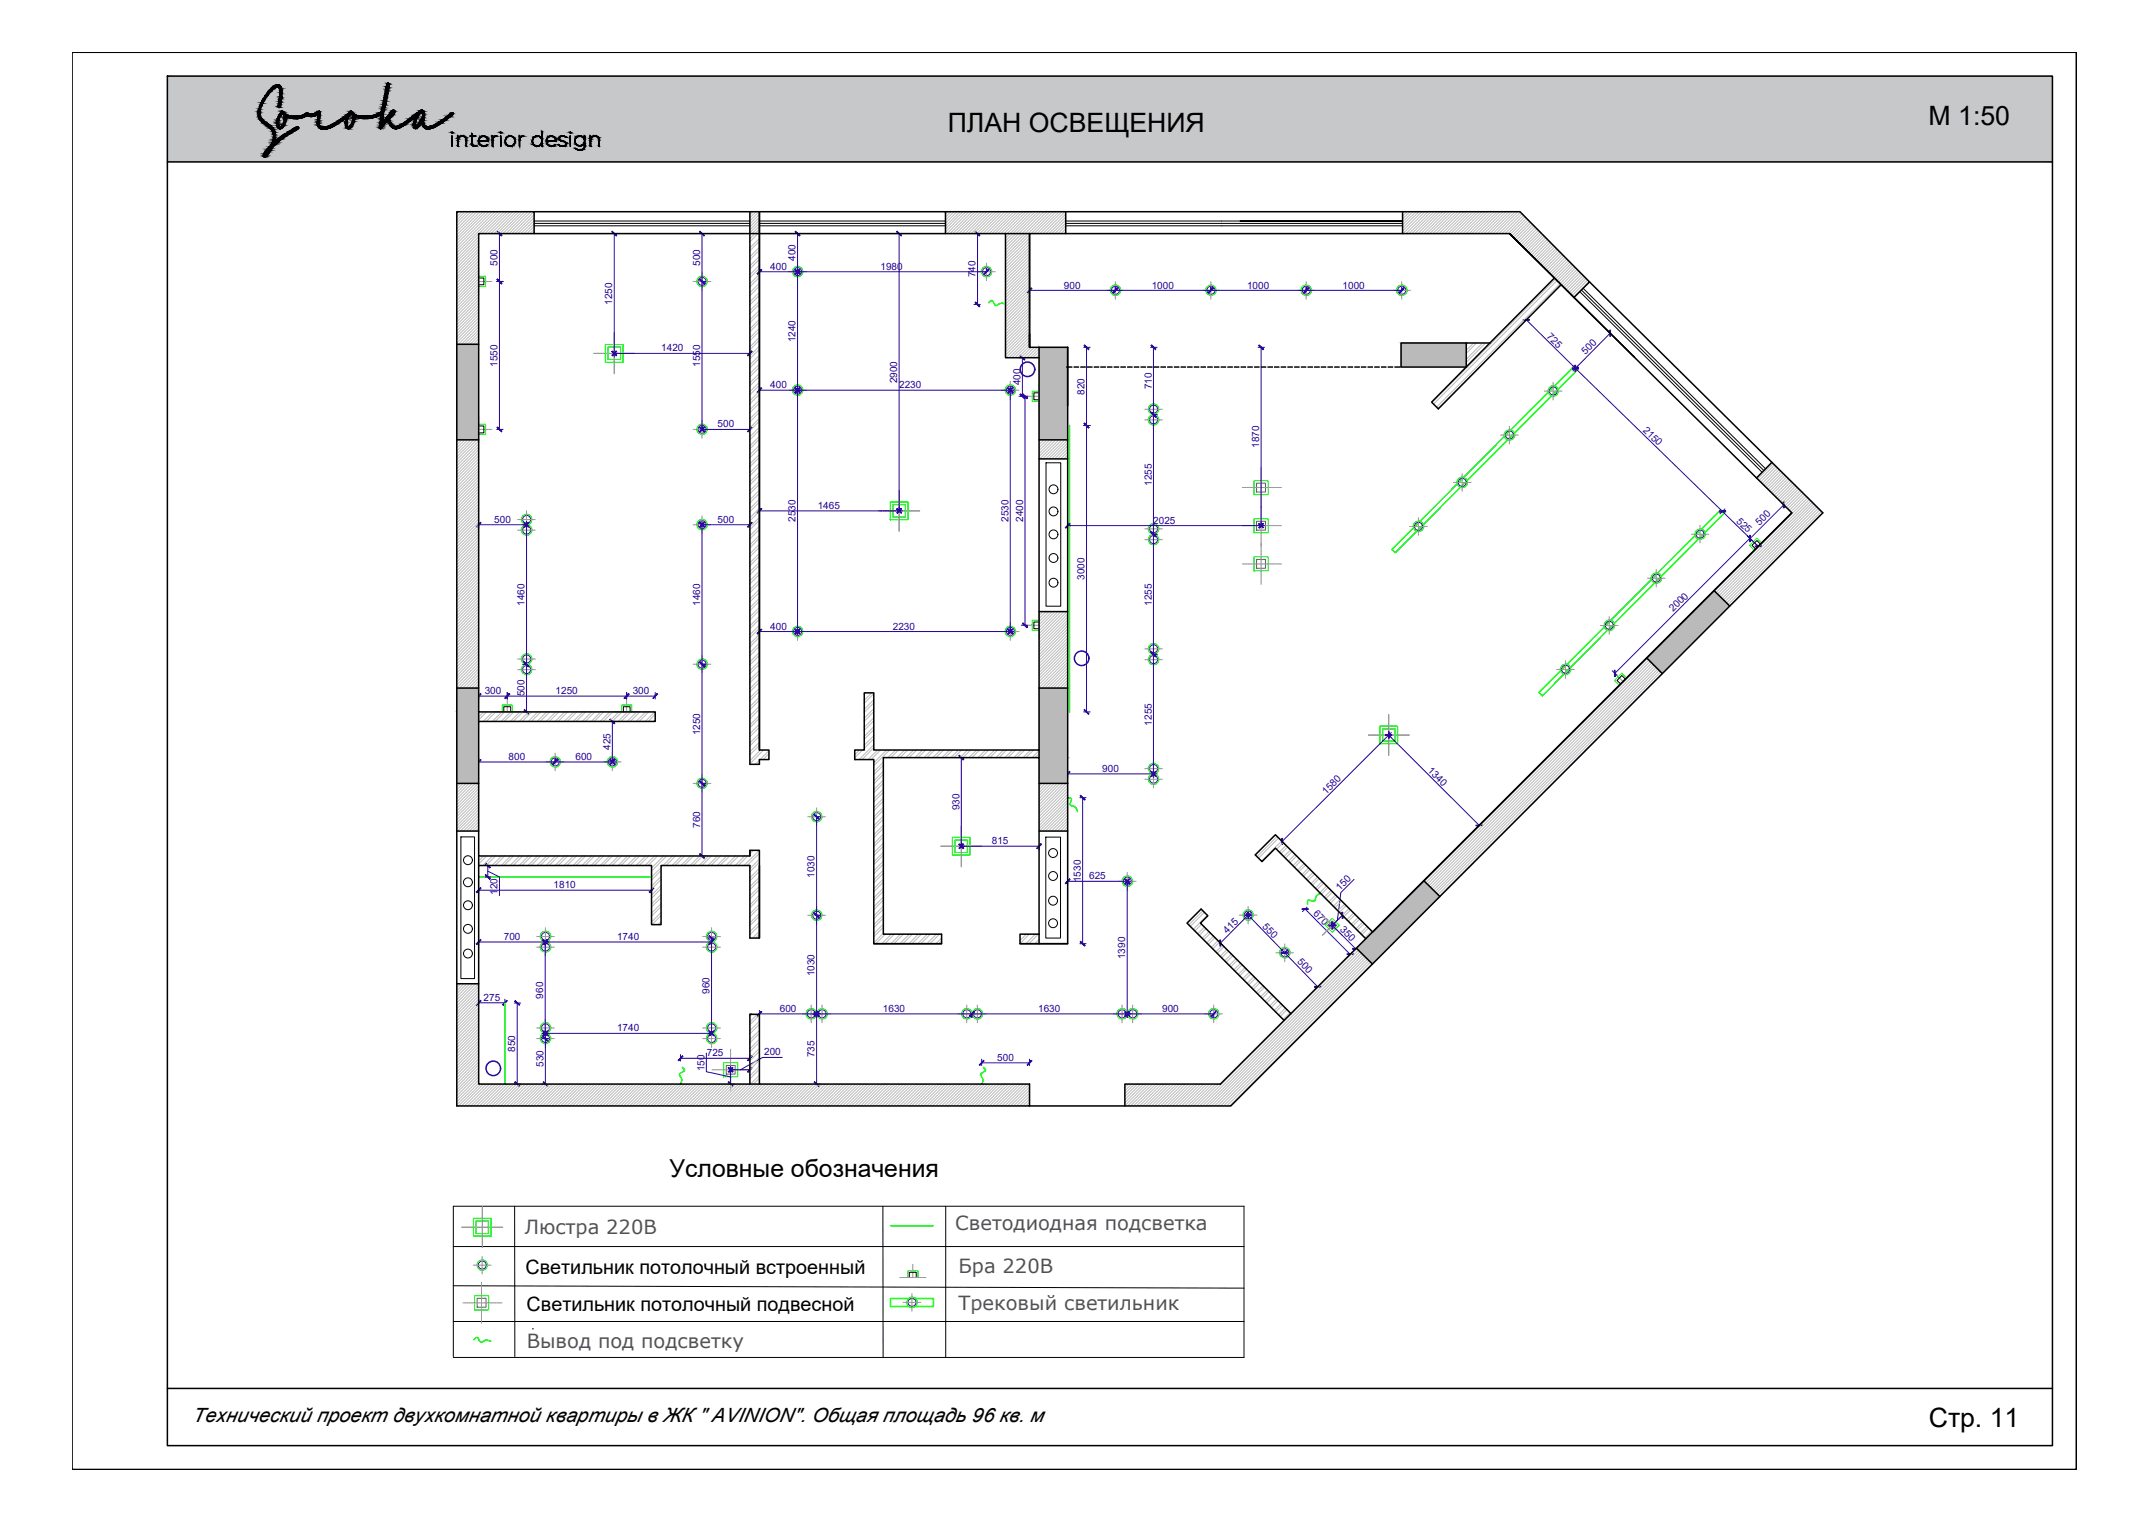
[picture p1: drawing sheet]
<svg xmlns="http://www.w3.org/2000/svg" width="420mm" height="297mm" viewBox="0 0 420 297" stroke-linecap="round" stroke-linejoin="round" font-family="sans-serif">
<defs><g id="words">
<g font-size="5.2">
<text x="185.2" y="25.8">ПЛАН ОСВЕЩЕНИЯ</text>
<text x="376.9" y="24.5">М 1:50</text>
<text x="376.9" y="278.9">Стр. 11</text>
</g>
<text font-size="4.8" x="130.8" y="230.1">Условные обозначения</text>
<g font-size="3.9">
<text x="102.7" y="248.9">Светильник потолочный встроенный</text>
<text x="102.9" y="256.2">Светильник потолочный подвесной</text>
<text x="37.6" y="277.9">Технический проект двухкомнатной квартиры в ЖК &quot; AVINION&quot;. Общая площадь 96 кв. м</text>
</g>
<g font-size="3.8" fill="#545454">
<text x="102.6" y="241.1">Люстра 220В</text>
<text x="186.7" y="240.4">Светодиодная подсветка</text>
<text x="187.3" y="248.8">Бра 220В</text>
<text x="187.3" y="255.9">Трековый светильник</text>
<text x="102.9" y="263.4">Вывод под подсветку</text>
</g>
<g font-size="2" fill="#250095">
<text x="97.2" y="52" transform="rotate(-90 97.2 52)">500</text>
<text x="136.8" y="52" transform="rotate(-90 136.8 52)">500</text>
<text x="150.5" y="52.8">400</text>
<text x="155.5" y="51" transform="rotate(-90 155.5 51)">400</text>
<text x="172.1" y="52.8">1980</text>
<text x="119.7" y="59.6" transform="rotate(-90 119.7 59.6)">1250</text>
<text x="190.7" y="54.2" transform="rotate(-90 190.7 54.2)">740</text>
<text x="207.9" y="56.4">900</text>
<text x="225.1" y="56.4">1000</text>
<text x="243.7" y="56.4">1000</text>
<text x="262.4" y="56.4">1000</text>
<text x="302.2" y="65.8" transform="rotate(45 302.2 65.8)">725</text>
<text x="97.2" y="71.7" transform="rotate(-90 97.2 71.7)">1550</text>
<text x="129.2" y="68.7">1420</text>
<text x="136.8" y="71.7" transform="rotate(-90 136.8 71.7)">1550</text>
<text x="155.5" y="66.9" transform="rotate(-90 155.5 66.9)">1240</text>
<text x="309.9" y="69.4" transform="rotate(-46 309.9 69.4)">500</text>
<text x="150.5" y="75.9">400</text>
<text x="175.3" y="74.9" transform="rotate(-90 175.3 74.9)">2900</text>
<text x="175.7" y="75.9">2230</text>
<text x="199.4" y="75.3" transform="rotate(-90 199.4 75.3)">400</text>
<text x="211.9" y="77.1" transform="rotate(-90 211.9 77.1)">820</text>
<text x="225.1" y="76.1" transform="rotate(-90 225.1 76.1)">710</text>
<text x="140.2" y="83.5">500</text>
<text x="246.1" y="87.5" transform="rotate(-90 246.1 87.5)">1870</text>
<text x="321" y="84.2" transform="rotate(44 321 84.2)">2150</text>
<text x="225.1" y="95" transform="rotate(-90 225.1 95)">1255</text>
<text x="155.5" y="102" transform="rotate(-90 155.5 102)">2530</text>
<text x="159.8" y="99.5">1465</text>
<text x="197.1" y="102" transform="rotate(-90 197.1 102)">2530</text>
<text x="199.9" y="102" transform="rotate(-90 199.9 102)">2400</text>
<text x="339.2" y="102" transform="rotate(44 339.2 102)">525</text>
<text x="96.6" y="102.2">500</text>
<text x="140.2" y="102.2">500</text>
<text x="225.4" y="102.4">2025</text>
<text x="343.9" y="102.8" transform="rotate(-45 343.9 102.8)">500</text>
<text x="211.9" y="113.3" transform="rotate(-90 211.9 113.3)">3000</text>
<text x="102.5" y="118.4" transform="rotate(-90 102.5 118.4)">1460</text>
<text x="136.8" y="118.4" transform="rotate(-90 136.8 118.4)">1460</text>
<text x="225.1" y="118.4" transform="rotate(-90 225.1 118.4)">1255</text>
<text x="327" y="119.6" transform="rotate(-45 327 119.6)">2000</text>
<text x="150.5" y="123">400</text>
<text x="174.5" y="123">2230</text>
<text x="94.7" y="135.7">300</text>
<text x="102.5" y="136.1" transform="rotate(-90 102.5 136.1)">500</text>
<text x="108.6" y="135.7">1250</text>
<text x="123.6" y="135.7">300</text>
<text x="136.8" y="143.7" transform="rotate(-90 136.8 143.7)">1250</text>
<text x="225.1" y="141.8" transform="rotate(-90 225.1 141.8)">1255</text>
<text x="99.4" y="148.5">800</text>
<text x="112.5" y="148.5">600</text>
<text x="119.3" y="146.5" transform="rotate(-90 119.3 146.5)">425</text>
<text x="215.4" y="150.8">900</text>
<text x="259.2" y="155.3" transform="rotate(-45 259.2 155.3)">1580</text>
<text x="278.9" y="150.6" transform="rotate(45 278.9 150.6)">1340</text>
<text x="136.8" y="161.8" transform="rotate(-90 136.8 161.8)">760</text>
<text x="187.5" y="158.3" transform="rotate(-90 187.5 158.3)">930</text>
<text x="193.8" y="165">815</text>
<text x="108.2" y="173.6">1810</text>
<text x="159.2" y="171.5" transform="rotate(-90 159.2 171.5)">1030</text>
<text x="211.2" y="172.4" transform="rotate(-90 211.2 172.4)">1530</text>
<text x="212.8" y="171.8">625</text>
<text x="97.2" y="174.9" transform="rotate(-90 97.2 174.9)">120</text>
<text x="256.5" y="178.6" transform="rotate(45 256.5 178.6)">670</text>
<text x="261.9" y="174" transform="rotate(-45 261.9 174)">150</text>
<text x="98.5" y="183.7">700</text>
<text x="120.6" y="183.7">1740</text>
<text x="239.8" y="182.4" transform="rotate(-44 239.8 182.4)">415</text>
<text x="246.6" y="181.1" transform="rotate(46 246.6 181.1)">550</text>
<text x="261.8" y="181.7" transform="rotate(45 261.8 181.7)">350</text>
<text x="159.2" y="190.8" transform="rotate(-90 159.2 190.8)">1030</text>
<text x="219.9" y="187.4" transform="rotate(-90 219.9 187.4)">1390</text>
<text x="253.4" y="188.1" transform="rotate(46 253.4 188.1)">500</text>
<text x="94.5" y="195.6">275</text>
<text x="106.2" y="195.1" transform="rotate(-90 106.2 195.1)">960</text>
<text x="138.7" y="194.2" transform="rotate(-90 138.7 194.2)">960</text>
<text x="152.4" y="197.8">600</text>
<text x="172.5" y="197.8">1630</text>
<text x="202.9" y="197.8">1630</text>
<text x="227.1" y="197.8">900</text>
<text x="120.6" y="201.6">1740</text>
<text x="100.7" y="205.5" transform="rotate(-90 100.7 205.5)">850</text>
<text x="106.2" y="208.5" transform="rotate(-90 106.2 208.5)">530</text>
<text x="137.7" y="209.3" transform="rotate(-90 137.7 209.3)">150</text>
<text x="138.1" y="206.4">725</text>
<text x="149.3" y="206.3">200</text>
<text x="159.2" y="206.6" transform="rotate(-90 159.2 206.6)">735</text>
<text x="194.9" y="207.3">500</text>
</g>
</g></defs>
<path d="M32.7 14.9l368.4 16.7v-16.7zM32.7 14.9l368.4 16.7h-368.4z" fill="#c7c8ca" stroke="#c7c8ca" stroke-width=".2"/>
<path d="M100.6 235.7v29.4M243.1 235.7h-154.5v29.4M88.6 243.6h154.5M88.6 251.3l154.5 .4M88.6 258.2h154.5M88.6 265.3h154.5" fill="none" stroke="#000" stroke-width=".2"/>
<!-- layer: OSI -->
<g fill="none" stroke="#989898" stroke-width=".2">
<path d="M93.5 57.2v.2M93.5 56.6v.5M93.5 56.2v.2M93.5 55.6v.4M93.5 55.3v.3M93.5 54.8v.2M93.5 54.4v.2M93.5 53.9v.3M93.5 53.4v.4M93.5 53v.2M93.5 52.5v.3M93.5 55h.3"/>
<path d="M93.5 52.4v.1M93.5 52.8v.1M93.5 53.3v.1M93.5 53.8v.1M93.5 54.2v.1M93.5 54.7v.1M93.5 55.1v.2M93.5 56.1h.1M93.5 56.5v.1M93.5 57.5h.1M93.8 55h.3M94.1 55h.1"/>
<path d="M94.2 55h.3M94.5 55h.2M94.8 55h.2M95.1 55h.3M95.5 55h.1M95.6 55h.3M95.9 55h.2M135.5 55h.2M135.7 55h.4M136.2 55h.1M136.3 55h.3M136.6 55h.1"/>
<path d="M136.7 55h.3M137 55h.1M137.1 55h.3M137.2 53.3v.6M137.2 54v.4M137.2 54.5v.4M137.2 55v.2M137.2 55.4v.2M137.2 55.9v.3M137.2 56.4v.2M137.2 54.4v.1M137.2 55.3h.1"/>
<path d="M137.2 55.7v.2M137.2 56.2v.1M137.2 56.7h.1M137.4 55h.7M138.1 55h.3M138.4 55h.1M138.5 55h.3M138.8 55h.1M154.1 53.1h.3M154.4 53.1h.2M154.7 53.1h.2M155 53.1h.1"/>
<path d="M155.1 53.1h.2M155.4 53.1h.1M155.5 53.1h.3M155.8 53.1h.1M155.9 54.3v.3M155.9 53.9v.4M155.9 53.5v.2M155.9 52.8v.5M155.9 52.5v.3M155.9 52.1v.2M155.9 51.4v.6M155.9 52.4v.1"/>
<path d="M155.9 53.4h.1M155.9 53.8v.1M155.9 54.6v.2M155.9 53.1h.4M156.4 53.1h.1M156.5 53.1h.2M156.8 53.1h.1M156.9 53.1h.3M157.2 53.1h.4M191 53.1h.3M191.3 53.1h.3M191.6 53.1h.2"/>
<path d="M191.9 53.1h.2M192.2 53.1h.1M192.3 53.1h.3M192.6 53.1h.1M192.7 53.1h.3M192.8 54.3v.3M192.8 53.9v.4M192.8 53.5v.2M192.8 52.8v.5M192.8 52.5v.3M192.8 52.1v.2M192.8 51.4v.6"/>
<path d="M192.8 52.4v.1M192.8 53.4h.1M192.8 53.8v.1M192.8 54.6v.2M193 53.1h.1M193.2 53.1h.2M193.4 53.1h.3M193.7 53.1h.3M194 53.1h.4M194.4 53.1h.1M216.2 56.7h.3M216.5 56.7h.4"/>
<path d="M216.9 56.7h.1M217.1 56.7h.2M217.4 56.7h.1M217.5 56.7h.2M217.8 56.7h.2M218 58.1v.2M218 57.5v.3M218 57.1v.3M218 56.7v.3M218 56.1v.4M218 55.7v.3M218 55.3v.3"/>
<path d="M218 55v.3M218 55.6v.1M218 56v.1M218 56.6v.1M218 57v.1M218 57.4v.1M218 57.8v.3M218 58.4v.1M218 56.7h.3M218.3 56.7h.1M218.5 56.7h.2M218.8 56.7h.5"/>
<path d="M219.3 56.7h.4M234.9 56.7h.1M235 56.7h.3M235.3 56.7h.1M235.4 56.7h.3M235.7 56.7h.1M235.9 56.7h.2M236.2 56.7h.2M236.4 56.7h.3M236.6 58.1v.2M236.6 57.5v.3M236.6 57.1v.3"/>
<path d="M236.6 56.7v.3M236.6 56.1v.4M236.6 55.7v.3M236.6 55.3v.3M236.6 55v.3M236.6 55.6v.1M236.6 56v.1M236.6 56.6v.1M236.6 57v.1M236.6 57.4v.1M236.6 57.8v.3M236.6 58.4v.1"/>
<path d="M236.7 56.7h.1M236.8 56.7h.3M237.1 56.7h.4M237.6 56.7h.1M237.7 56.7h.4M238.1 56.7h.3M253.5 56.7h.3M253.8 56.7h.3M254.1 56.7h.1M254.2 56.7h.3M254.5 56.7h.2M254.8 56.7h.2"/>
<path d="M255.1 56.7h.1M255.2 56.7h.3M255.3 58.1v.2M255.3 57.5v.3M255.3 57.1v.3M255.3 56.7v.3M255.3 56.1v.4M255.3 55.7v.3M255.3 55.3v.3M255.3 55v.3M255.3 55.6v.1M255.3 56v.1"/>
<path d="M255.3 56.6v.1M255.3 57v.1M255.3 57.4v.1M255.3 57.8v.3M255.3 58.4v.1M255.5 56.7h.4M255.9 56.7h.1M256.1 56.7h.3M256.5 56.7h.5M272.2 56.7h.2M272.5 56.7h.1M272.6 56.7h.3"/>
<path d="M272.9 56.7h.2M273.2 56.7h.2M273.5 56.7h.1M273.6 56.7h.2M273.9 56.7h.1M273.9 58.1v.2M273.9 57.5v.3M273.9 57.1v.3M273.9 56.7v.3M273.9 56.1v.4M273.9 55.7v.3M273.9 55.3v.3"/>
<path d="M273.9 55v.3M273.9 55.6v.1M273.9 56v.1M273.9 56.6v.1M273.9 57v.1M273.9 57.4v.1M273.9 57.8v.3M273.9 58.4v.1M274 56.7h.3M274.3 56.7h.1M274.4 56.7h.3M274.7 56.7h.5"/>
<path d="M275.3 56.7h.1M275.4 56.7h.3M116 69.1h.2M116.3 69.1h.2M116.6 69.1h.1M116.7 69.1h.3M117 69.1h.2M117.2 69.1h.3M117.5 69.1h.1M117.7 69.1h.2M118 69.1h.1M118.1 69.1h.2"/>
<path d="M118.4 69.1h.1M118.5 69.1h.4M118.9 69.1h.1M119.1 69.1h.2M119.4 69.1h.1M119.5 69.1h.2M119.8 69.1h.1M119.9 69.1h.3M120 72.7v.3M120 72.2v.5M120 71.9v.2M120 71.4v.3"/>
<path d="M120 70.9v.2M120 70.5v.2M120 69.9v.4M120 69.5v.4M120 69.1v.2M120 68.6v.3M120 68.2v.3M120 67.7v.2M120 67.2v.3M120 66.8v.3M120 66.3v.3M120 65.8v.3"/>
<path d="M120 65.4v.3M120 65v.4M120 65.7v.1M120 66.1v.1M120 66.7v.1M120 67.1v.1M120 67.5v.1M120 68v.2M120 68.5v.1M120 68.9v.1M120 69.4h.1M120 70.3v.1"/>
<path d="M120 70.8h.1M120 71.2v.2M120 71.7v.1M120.2 69.1h.2M120.5 69.1h.2M120.8 69.1h.5M121.3 69.1h.3M121.6 69.1h.1M121.7 69.1h.5M122.3 69.1h.2M122.6 69.1h.1M122.7 69.1h.3"/>
<path d="M123 69.1h.1M123.1 69.1h.5M123.7 69.1h.2M124 69.1h.1M154.1 76.3h.3M154.4 76.3h.2M154.7 76.3h.2M155 76.3h.1M155.1 76.3h.2M155.4 76.3h.1M155.5 76.3h.3M155.8 76.3h.1"/>
<path d="M155.9 77.3v.4M155.9 76.9v.2M155.9 76.5v.2M155.9 76v.3M155.9 75.5v.2M155.9 75.1v.2M155.9 74.6v.3M155.9 74.5v.1M155.9 74.9v.1M155.9 75.4v.1M155.9 75.8v.2M155.9 76.3v.1"/>
<path d="M155.9 76.8h.1M155.9 77.2v.1M155.9 77.7v.3M155.9 76.3h.4M156.4 76.3h.1M156.5 76.3h.2M156.8 76.3h.1M156.9 76.3h.3M157.2 76.3h.4M195.7 76.3h.2M196 76.3h.2M196.3 76.3h.1"/>
<path d="M196.4 76.3h.3M196.7 76.3h.1M196.8 76.3h.3M197.1 76.3h.2M197.4 76.3h.2M197.4 77.3v.4M197.4 76.9v.2M197.4 76.5v.2M197.4 76v.3M197.4 75.5v.2M197.4 75.1v.2M197.4 74.6v.3"/>
<path d="M197.4 74.5v.1M197.4 74.9v.1M197.4 75.4v.1M197.4 75.8v.2M197.4 76.3v.1M197.4 76.8h.1M197.4 77.2v.1M197.4 77.7v.3M197.7 76.3h.1M197.8 76.3h.3M198.1 76.3h.1M198.2 76.3h.3"/>
<path d="M198.5 76.3h.1M198.7 76.3h.3M199.1 76.3h.1M200.5 77.4h.2M200.7 77.4h.3M201 77.4h.2M201.3 77.4h.2M201.6 77.4h.1M201.7 77.4h.3M202 77.4h.1M202.1 77.4h.3M202.4 77.4h.1"/>
<path d="M202.6 77.4h.3M203 77.4h.1M203.1 79.5v.2M203.1 78.8v.4M203.1 78.5v.3M203.1 78.1v.2M203.1 77.5v.3M203.1 77.1v.3M203.1 76.7v.2M203.1 76.3v.2M203.1 75.7v.3M203.1 75.3v.2"/>
<path d="M203.1 74.9v.2M203.1 75.2h.1M203.1 75.6v.1M203.1 76v.2M203.1 76.6h.1M203.1 77v.1M203.1 77.4v.1M203.1 77.8v.2M203.1 78.4v.1M203.1 79.2v.2M203.1 79.8v.2M223.7 80h.2"/>
<path d="M224 80h.4M224.4 80h.2M224.7 80h.2M224.9 80h.3M225.2 80h.1M225.4 80h.2M225.4 79.9v.3M225.4 79.5v.3M225.4 79v.5M225.4 78.5v.3M225.4 78.3v.2M225.4 78.8v.1"/>
<path d="M225.4 79.8v.1M225.7 80h.1M225.8 80h.2M226.1 80h.1M226.2 80h.3M226.5 80h.2M226.8 80h.2M227.1 80h.1M301.8 76.4h.1M301.9 76.4h.3M302.2 76.4h.1M302.3 76.4h.3"/>
<path d="M302.6 76.4h.2M302.9 76.4h.2M303.2 76.4h.1M303.3 76.4h.3M303.5 77.8v.2M303.5 77.2v.3M303.5 76.8v.3M303.5 76.3v.3M303.5 76v.2M303.5 75.4v.3M303.5 75v.2M303.5 74.7v.2"/>
<path d="M303.5 75.3v.1M303.5 75.7v.2M303.5 76.7v.1M303.5 77.1v.1M303.5 77.5v.2M303.5 78.1v.1M303.6 76.4h.1M303.7 76.4h.3M304 76.4h.1M304.2 76.4h.3M304.6 76.4h.1M304.7 76.4h.3"/>
<path d="M305 76.4h.3M93.5 81.3v.3M93.5 81.6v.4M93.5 82.2v.2M93.5 82.6v.5M93.5 83.2v.2M93.5 83.6v.2M93.5 83.9v.6M93.5 84.6v.2M93.5 85v.4M93.5 85.4v.3M93.5 85.8v.4"/>
<path d="M93.5 83.9h.3M93.5 82.1h.1M93.5 82.5v.1M93.5 83.5h.1M93.5 84.9h.1M93.5 85.7v.1M93.5 86.2v.3M93.8 83.9h.3M94.1 83.9h.1M94.2 83.9h.3M94.5 83.9h.2M94.8 83.9h.2"/>
<path d="M95.1 83.9h.3M95.5 83.9h.1M95.6 83.9h.3M95.9 83.9h.2M102.9 99.9v.3M102.9 99.8v.1M135.5 83.9h.2M135.7 83.9h.4M136.2 83.9h.1M136.3 83.9h.3M136.6 83.9h.1M136.7 83.9h.3"/>
<path d="M137 83.9h.1M137.1 83.9h.3M137.2 85.1v.6M137.2 84.9v.2M137.2 84.4v.3M137.2 83.9v.2M137.2 83.5v.2M137.2 82.9v.4M137.2 82.6v.3M137.2 82.2v.4M137.2 83.3v.1M137.2 83.7v.1"/>
<path d="M137.2 84.2v.2M137.2 84.7v.1M137.4 83.9h.7M138.1 83.9h.3M138.4 83.9h.1M138.5 83.9h.3M138.8 83.9h.1M171.7 99.8h.1M171.8 99.8h.3M172.1 99.8h.2M172.4 99.8h.2M172.7 99.8h.1"/>
<path d="M172.8 99.8h.2M173.1 99.8h.5M173.6 99.8h.3M173.9 99.8h.2M174.2 99.8h.4M174.6 99.8h.3M174.9 99.8h.1M175 99.8h.3M175.3 99.8h.1M175.5 99.8h.3M175.7 99.7v.3M175.7 99.3v.2"/>
<path d="M175.7 98.9v.2M175.7 98.3v.4M175.7 97.9v.2M175.7 97.5v.2M175.7 97v.4M175.7 96.5v.2M175.7 95.8v.6M175.7 96.8v.2M175.7 97.8h.1M175.7 98.2v.1M175.7 98.7v.1M175.7 99.2h.1"/>
<path d="M175.7 99.6v.1M175.9 99.8h.1M176 99.8h.3M176.3 99.8h.1M176.4 99.8h.3M176.7 99.8h.1M176.9 99.8h.2M177.2 99.8h.2M177.4 99.8h.3M177.7 99.8h.1M177.8 99.8h.3M178.1 99.8h.1"/>
<path d="M178.3 99.8h.2M178.5 99.8h.1M178.7 99.8h.4M179.1 99.8h.4M179.5 99.8h.2M223.7 82.1h.2M224 82.1h.4M224.4 82.1h.2M224.7 82.1h.2M224.9 82.1h.3M225.2 82.1h.1M225.4 82.1h.2"/>
<path d="M225.4 81.3v.3M225.4 80.8v.4M225.4 80.4v.5M225.4 83.4v.3M225.4 82.9v.2M225.4 82.4v.4M225.4 82v.3M225.4 81.2v.5M225.4 81v.3M225.4 80.2v.4M225.4 80.7h.1M225.4 80.9v.1"/>
<path d="M225.4 81.6v.4M225.4 82.3v.1M225.4 83.2v.2M225.4 83.7v.1M225.7 82.1h.1M225.8 82.1h.2M226.1 82.1h.1M226.2 82.1h.3M226.5 82.1h.2M226.8 82.1h.2M227.1 82.1h.1M242.8 95.3h.2"/>
<path d="M243.1 95.3h.1M243.2 95.3h.2M243.5 95.3h.5M244 95.3h.3M244.3 95.3h.2M244.6 95.3h.4M245 95.3h.3M245.3 95.3h.1M245.4 95.3h.3M245.7 95.3h.1M245.9 95.3h.3M246.3 95.3h.1"/>
<path d="M246.5 99.7v.2M246.5 99.1v.3M246.5 98.7v.6M246.5 98.7v.2M246.5 98.2v.3M246.5 97.8v.3M246.5 97.4v.2M246.5 96.8v.3M246.5 96.4v.4M246.5 96v.2M246.5 95.3v.5M246.5 95v.3h.2"/>
<path d="M246.5 94.6v.2M246.5 93.9v.6M246.5 93.6v.3M246.5 93.1v.3M246.5 92.8v.2M246.5 92.2v.4M246.5 91.8v.2M246.5 91.4v.2M246.5 91.3h.1M246.5 91.7v.1M246.5 92.1v.1M246.5 92.6v.1"/>
<path d="M246.5 93.5v.1M246.5 94.9v.1M246.5 95.9h.1M246.5 96.3v.1M246.5 97.1v.2M246.5 97.7v.1M246.5 98.1v.1M246.5 98.5v.1M246.5 99.4v.2M246.5 100h.1M246.7 95.3h.1M246.8 95.3h.3"/>
<path d="M247.1 95.3h.1M247.3 95.3h.2M247.6 95.3h.2M247.8 95.3h.3M248.1 95.3h.1M248.2 95.3h.3M248.5 95.3h.1M248.7 95.3h.2M248.9 95.3h.1M249.1 95.3h.4M249.5 95.3h.4M249.9 95.3h.1"/>
<path d="M250 95.3h.3M250.3 95.3h.1M284 94.3h.3M284.3 94.3h.1M284.4 94.3h.3M284.7 94.3h.5M285.3 94.3h.1M285.4 94.3h.3M285.7 94.3h.1M285.7 95.8v.2M285.7 95.3v.3M285.7 94.9v.3"/>
<path d="M285.7 94.4v.2M285.7 94v.2M285.7 93.4v.5M285.7 93v.4M285.7 92.6v.2M285.7 92.9h.1M285.7 94.2v.1M285.7 94.7v.2M285.7 95.2v.1M285.7 95.6v.1M285.8 94.3h.4M286.2 94.3h.3"/>
<path d="M286.5 94.3h.3M286.8 94.3h.2M287.1 94.3h.1M287.2 94.3h.3M293.2 85h.1M293.4 85h.2M293.7 85h.1M293.8 85h.4M294.2 85h.4M294.6 85h.1M294.8 85h.2M295 86.4v.2"/>
<path d="M295 85.8v.4M295 85.4v.3M295 85v.4M295 84.6v.2M295 83.9v.6M295 83.6v.2M295 83.3v.2M295 84.9h.1M295 85.7v.1M295 86.2v.1M295 86.7v.1M295 85h.1"/>
<path d="M295.2 85h.2M295.5 85h.2M295.7 85h.3M296 85h.1M296.1 85h.3M296.4 85h.3M101.2 101.5h.2M101.2 103.6h.2M101.4 101.5h.3M101.4 103.6h.3M101.7 101.5h.1M101.7 103.6h.1"/>
<path d="M101.8 101.5h.3M101.8 103.6h.3M102.1 101.5h.1M102.1 103.6h.1M102.3 101.5h.2M102.3 103.6h.2M102.6 101.5h.1M102.6 103.6h.1M102.7 101.5h.2M102.7 103.6h.2M102.9 102.6v.4M102.9 102.3v.2"/>
<path d="M102.9 101.9v.2M102.9 101.3v.3M102.9 100.9v.2M102.9 100.2v.5M102.9 104.8v.2M102.9 104.4v.2M102.9 103.8v.3M102.9 103.4v.2M102.9 103v.2M102.9 102.4v.4M102.9 102v.2M102.9 100.8v.1"/>
<path d="M102.9 101.2v.1M102.9 101.6v.4M102.9 102.2v.2M102.9 102.8v.1M102.9 103v.3M102.9 103.7v.1M102.9 104.1v.2M102.9 104.7h.1M102.9 105.1v.2M103 101.5h.2M103 103.6h.2M103.2 101.5h.3"/>
<path d="M103.2 103.6h.3M103.5 101.5h.1M103.5 103.6h.1M103.7 101.5h.2M103.7 103.6h.2M104 101.5h.6M104 103.6h.6M135.5 102.5h.2M135.7 102.5h.4M136.2 102.5h.1M136.3 102.5h.3M136.6 102.5h.1"/>
<path d="M136.7 102.5h.3M137 102.5h.1M137.1 102.5h.3M137.2 104v.3M137.2 103.5v.2M137.2 103.1v.3M137.2 102.6v.3M137.2 102.2v.3M137.2 101.7v.2M137.2 101.2v.3M137.2 100.8v.4M137.2 101.5v.1"/>
<path d="M137.2 102v.2M137.2 102.5v.1M137.2 102.9v.1M137.2 103.8v.2M137.4 102.5h.7M138.1 102.5h.3M138.4 102.5h.1M138.5 102.5h.3M138.8 102.5h.1M175.7 103.5v.2M175.7 102.9v.3M175.7 102.5v.3"/>
<path d="M175.7 102v.5M175.7 101.5v.4M175.7 101v.4M175.7 100.7v.2M175.7 100.3v.2M175.7 100v.2M175.7 100.6h.1M175.7 101.4v.1M175.7 102.8v.1M175.7 103.2v.2M175.7 103.8h.1M203.1 119.8v.4"/>
<path d="M203.1 119.6v.1M223.7 103.3h.2M223.7 105.5h.2M224 103.3h.4M224 105.5h.4M224.4 103.3h.2M224.4 105.5h.2M224.7 103.3h.2M224.7 105.5h.2M224.9 103.3h.3M224.9 105.5h.3M225.2 103.3h.1"/>
<path d="M225.2 105.5h.1M225.4 103.3h.2M225.4 105.5h.2M225.4 104.6v.4M225.4 104.2v.5M225.4 103.7v.3M225.4 103.3v.3M225.4 102.8v.2M225.4 102.3v.3M225.4 101.9v.3M225.4 106.7v.2M225.4 106.2v.4"/>
<path d="M225.4 105.8v.3M225.4 105v.6M225.4 104.8v.3M225.4 104v.4M225.4 101.7v.2M225.4 102.2v.1M225.4 102.6v.1M225.4 103.1v.2M225.4 103.6v.3M225.4 104v.1M225.4 104.5h.1M225.4 104.7v.1"/>
<path d="M225.4 105.7v.1M225.4 106.1v.1M225.4 106.9v.3M225.7 103.3h.1M225.7 105.5h.1M225.8 103.3h.2M225.8 105.5h.2M226.1 103.3h.1M226.1 105.5h.1M226.2 103.3h.3M226.2 105.5h.3M226.5 103.3h.2"/>
<path d="M226.5 105.5h.2M226.8 103.3h.2M226.8 105.5h.2M227.1 103.3h.1M227.1 105.5h.1M242.8 102.7h.2M242.8 110.2h.2M243.1 102.7h.1M243.1 110.2h.1M243.2 102.7h.2M243.2 110.2h.2M243.5 102.7h.5"/>
<path d="M243.5 110.2h.5M244 102.7h.3M244 110.2h.3M244.3 102.7h.2M244.3 110.2h.2M244.6 102.7h.4M244.6 110.2h.4M245 102.7h.3M245 110.2h.3M245.3 102.7h.1M245.3 110.2h.1M245.4 102.7h.3"/>
<path d="M245.4 110.2h.3M245.7 102.7h.1M245.7 110.2h.1M245.9 102.7h.3M245.9 110.2h.3M246.3 102.7h.1M246.3 110.2h.1M246.4 102.7h.3M246.5 106.2v.5M246.5 106.1v.3M246.5 105.4v.4M246.5 105.1v.3"/>
<path d="M246.5 104.7v.3M246.5 104.2v.3M246.5 103.7v.3M246.5 103.3v.3M246.5 102.9v.2M246.5 102.3v.3M246.5 101.9v.3M246.5 101.5v.2M246.5 100.9v.4M246.5 100.5v.4M246.5 100.1v.2M246.5 113.8v.4"/>
<path d="M246.5 113.4v.3M246.5 112.7v.6M246.5 112.5v.2M246.5 112v.3M246.5 111.4v.6M246.5 111.1v.2M246.5 110.5v.4M246.5 109.8v.2M246.5 109.2v.3M246.5 108.8v.3M246.5 108.4v.2M246.5 107.8v.3"/>
<path d="M246.5 107.4v.3M246.5 107v.2M246.5 106.6v.2M246.5 100.4v.1M246.5 101.4h.1M246.5 101.8v.1M246.5 102.2v.1M246.5 102.6v.2M246.5 103.2v.1M246.5 103.6v.1M246.5 104v.1M246.5 104.6v.1"/>
<path d="M246.5 105v.1M246.5 105.8v.3M246.5 106.9h.1M246.5 107.3v.1M246.5 107.7v.1M246.5 108.1v.2M246.5 108.7v.1M246.5 109.1v.1M246.5 109.5v.2M246.5 110.1v.1M246.5 110.9v.1M246.5 112.3v.1"/>
<path d="M246.5 113.3v.1M246.5 113.7v.1M246.7 110.2h-.2v.3M246.7 102.7h.1M246.7 110.2h.1M246.8 102.7h.3M246.8 110.2h.3M247.1 102.7h.1M247.1 110.2h.1M247.3 102.7h.2M247.3 110.2h.2M247.6 102.7h.2"/>
<path d="M247.6 110.2h.2M247.8 102.7h.3M247.8 110.2h.3M248.1 102.7h.1M248.1 110.2h.1M248.2 102.7h.3M248.2 110.2h.3M248.5 102.7h.1M248.5 110.2h.1M248.7 102.7h.2M248.7 110.2h.2M248.9 102.7h.1"/>
<path d="M248.9 110.2h.1M249.1 102.7h.4M249.1 110.2h.4M249.5 102.7h.4M249.5 110.2h.4M249.9 102.7h.1M249.9 110.2h.1M250 102.7h.3M250 110.2h.3M250.3 102.7h.1M250.3 110.2h.1M275.4 102.9h.3"/>
<path d="M275.7 102.9h.1M275.9 102.9h.2M276.2 102.9h.2M276.4 102.9h.3M276.7 102.9h.1M276.8 102.9h.3M277.1 102.9h.1M277.2 104.4v.2M277.2 103.9v.3M277.2 103.5v.3M277.2 103v.2M277.2 102.5v.3"/>
<path d="M277.2 102.1v.3M277.2 101.7v.3M277.2 101.1v.6M277.2 102v.1M277.2 102.4v.1M277.2 102.8v.1M277.2 103.3v.2M277.2 103.8v.1M277.2 104.2v.1M277.3 102.9h.2M277.6 102.9h.1M277.7 102.9h.4"/>
<path d="M278.1 102.9h.1M278.2 102.9h.3M278.5 102.9h.1M278.7 102.9h.2M322 113h.5M322.5 113h.1M322.7 113h.2M322.9 113h.1M323.1 113h.5M323.6 113h.3M323.7 114.2v.2M323.7 113.8v.2"/>
<path d="M323.7 113.3v.3M323.7 112.8v.4M323.7 112.4v.2M323.7 111.9v.4M323.7 111.5v.3M323.7 111.3v.2M323.7 111.8v.1M323.7 112.7h.1M323.7 113.2v.1M323.7 113.6v.1M323.7 114.1h.1M323.7 114.5v.2"/>
<path d="M323.9 113h.1M324 113h.3M324.3 113h.7M325 113h.3M325.3 113h.1M330.5 104.4h.2M330.8 104.4h.2M331.1 104.4h.1M331.2 104.4h.3M331.5 104.4h.1M331.6 104.4h.3M331.9 104.4h.2"/>
<path d="M332.2 104.4h.2M332.2 105.6v.5M332.2 105.2v.2M332.2 104.7v.3M332.2 104.2v.3M332.2 103.8v.2M332.2 103.2v.5M332.2 102.8v.4M332.2 102.7v.1M332.2 104.1v.1M332.2 104.5v.2M332.2 105v.1"/>
<path d="M332.2 105.5v.1M332.5 104.4h.1M332.6 104.4h.3M332.9 104.4h.4M333.3 104.4h.1M333.4 104.4h.4M333.9 104.4h.1M341.8 105h.1M341.8 108.6h-.1M341.8 108.6h.1M341.9 105.1v.1M342 105.2l.1 .1"/>
<path d="M342 108.3l-.2 .2M342.1 105.4l.1 .1M342.1 108.3h-.1M342.2 108.2h-.1M342.3 105.5l.1 .1M342.4 105.7l.3 .2M342.4 108l-.2 .1M342.5 107.9h-.1M342.6 107.8h-.1M342.7 106l.2 .1M342.8 107.6l-.2 .2M342.8 107.5h.1"/>
<path d="M342.9 107.5h-.1M342.9 106.2l.2 .2M342.9 106.1h.1M343.1 107.3l-.2 .2M343.1 106.4h.1M343.2 106.5l.3 .2M343.2 106.4h.1M343.4 107l-.3 .2M343.4 107h.1M343.5 106.8h.1M343.5 106.9h-.1M343.7 106.7l-.2 .2"/>
<path d="M343.7 106.7h.1M343.8 106.6l-.1 .1M343.9 106.5l-.1 .1M344 106.4l-.1 .1M344.1 106.3l-.1 .1M344.2 106.2l-.1 .1M344.4 106l-.2 .2M344.5 105.9l-.1 .1M344.7 105.7l-.2 .2M344.8 105.6l-.1 .1M345 105.4l-.2 .2M345.1 105.3l-.1 .1"/>
<path d="M345.3 105.1l-.2 .2M345.4 105l-.1 .1M96.6 139.1h.2M96.8 139.1h.3M97.1 139.1h.3M97.4 139.1h.2M97.7 139.1h.1M97.8 139.1h.3M98.1 139.1h.1M98.2 139.1h.3M98.5 139.1h.1M98.7 139.1h.3"/>
<path d="M99.1 139.1h.1M99.1 138.6v.3M99.1 138.2v.2M99.1 137.8v.2M99.1 137.2v.4M99.1 136.8v.2M99.1 136.5v.3M99.1 137.1v.1M99.1 137.6v.1M99.1 138.1h.1M99.1 138.5v.1M99.1 138.9v.2"/>
<path d="M99.2 139.1h.3M99.5 139.1h.4M99.9 139.1h.1M100.1 139.1h.2M100.4 139.1h.6M101 139.1h.3M101.2 128.8h.3M101.2 130.9h.3M101.3 139.1h.1M101.5 139.1h.2M101.6 128.8h.1M101.6 130.9h.1"/>
<path d="M101.7 128.8h.3M101.7 130.9h.3M102 128.8h.1M102 130.9h.1M102.1 128.8h.3M102.1 130.9h.3M102.4 128.8h.1M102.4 130.9h.1M102.6 128.8h.2M102.6 130.9h.2M102.9 128.8h.2M102.9 130.9h.2"/>
<path d="M102.9 129.3v.9M102.9 129.6v.2M102.9 129v.5M102.9 128.6v.2M102.9 128.2v.2M102.9 127.6v.3M102.9 127.2v.2M102.9 132.1v.2M102.9 131.5v.3M102.9 131.1v.2M102.9 130.7v.3M102.9 130.1v.4"/>
<path d="M102.9 127.1h.1M102.9 127.5v.1M102.9 127.9v.2M102.9 128.5h.1M102.9 128.9v.1M102.9 129.1v.1M102.9 129.9v.2M102.9 130.3v.3M102.9 131.4v.1M102.9 131.8v.2M102.9 132.3v.3M103.1 128.8h.3"/>
<path d="M103.1 130.9h.3M103.4 128.8h.1M103.4 130.9h.1M103.5 128.8h.3M103.5 130.9h.3M103.8 128.8h.1M103.8 130.9h.1M104 128.8h.2M104 130.9h.2M104.3 128.8h.3M104.3 130.9h.3M119.9 139.1h.1"/>
<path d="M120 139.1h.3M120.3 139.1h.1M120.5 139.1h.5M121 139.1h.3M121.3 139.1h.1M121.4 139.1h.3M121.7 139.1h.1M121.9 139.1h.5M122.5 138.6v.3M122.5 138.2v.2M122.5 137.8v.2M122.5 137.2v.4"/>
<path d="M122.5 136.8v.2M122.5 138.9l-.1 .2h.3M122.5 136.5v.3M122.5 137.1v.1M122.5 137.6v.1M122.5 138.1h.1M122.5 138.5v.1M122.7 139.1h.1M122.8 139.1h.3M123.1 139.1h.1M123.3 139.1h.2M123.6 139.1h.1"/>
<path d="M123.7 139.1h.4M124.1 139.1h.1M124.2 139.1h.3M124.5 139.1h.1M124.7 139.1h.2M125 139.1h.1M135.5 129.8h.2M135.7 129.8h.4M136.2 129.8h.1M136.3 129.8h.3M136.6 129.8h.1M136.7 129.8h.3"/>
<path d="M137 129.8h.1M137.1 129.8h.3M137.2 131.2v.2M137.2 130.7v.3M137.2 130.2v.5M137.2 129.9v.2M137.2 129.2v.4M137.2 128.9v.3M137.2 128.5v.2M137.2 128.1v.4M137.2 128.8v.1M137.2 129.6v.3"/>
<path d="M137.2 131v.1M137.2 131.5h.1M137.4 129.8h.7M138.1 129.8h.3M138.4 129.8h.1M138.5 129.8h.3M138.8 129.8h.1M154.1 123.4h.3M154.4 123.4h.2M154.7 123.4h.2M155 123.4h.1M155.1 123.4h.2"/>
<path d="M155.4 123.4h.1M155.5 123.4h.3M155.8 123.4h.1M155.9 121.7v.2M155.9 122.1v.3M155.9 122.7v.2M155.9 123.1v.2M155.9 123.5v.3M155.9 123.9v.3M155.9 124.5v.2M155.9 124.8v.4M155.9 122v.1"/>
<path d="M155.9 122.4v.2M155.9 123h.1M155.9 123.4v.1M155.9 123.8v.1M155.9 124.2v.2M155.9 123.4h.4M156.4 123.4h.1M156.5 123.4h.2M156.8 123.4h.1M156.9 123.4h.3M157.2 123.4h.4M195.7 123.4h.2"/>
<path d="M196 123.4h.2M196.3 123.4h.1M196.4 123.4h.3M196.7 123.4h.1M196.8 123.4h.3M197.1 123.4h.2M197.4 123.4h.2M197.4 121.7v.2M197.4 122.1v.3M197.4 122.7v.2M197.4 123.1v.2M197.4 123.5v.3"/>
<path d="M197.4 123.9v.3M197.4 124.5v.2M197.4 124.8v.4M197.4 122v.1M197.4 122.4v.2M197.4 123h.1M197.4 123.4v.1M197.4 123.8v.1M197.4 124.2v.2M197.7 123.4h.1M197.8 123.4h.3M198.1 123.4h.1"/>
<path d="M198.2 123.4h.3M198.5 123.4h.1M198.7 123.4h.3M199.1 123.4h.1M200.5 122.2h.2M200.7 122.2h.3M201 122.2h.2M201.3 122.2h.2M201.6 122.2h.1M201.7 122.2h.3M202 122.2h.1M202.1 122.2h.3"/>
<path d="M202.4 122.2h.1M202.6 122.2h.3M203 122.2h.1M203.1 124.4v.2M203.1 123.8v.5M203.1 123.5v.3M203.1 122.9v.5M203.1 122.6v.2M203.1 122.1v.3M203.1 121.5v.5M203.1 121.2v.2M203.1 120.7v.3"/>
<path d="M203.1 120.3v.3M203.1 120.2v.1M203.1 120.6v.1M203.1 121v.1M203.1 122v.1M203.1 122.4v.1M203.1 123.4v.1M203.1 124.7v.1M223.7 126.8h.2M223.7 128.9h.2M224 126.8h.4M224 128.9h.4"/>
<path d="M224.4 126.8h.2M224.4 128.9h.2M224.7 126.8h.2M224.7 128.9h.2M224.9 126.8h.3M224.9 128.9h.3M225.2 126.8h.1M225.2 128.9h.1M225.4 126.8h.2M225.4 128.9h.2M225.4 128v.4M225.4 127.6v.5"/>
<path d="M225.4 127.2v.2M225.4 126.8v.2M225.4 126.2v.5M225.4 125.8v.2M225.4 125.4v.2M225.4 130.1v.3M225.4 129.6v.5M225.4 129.3v.2M225.4 128.5v.5M225.4 128.3v.2M225.4 127.4v.3M225.4 125.1v.2"/>
<path d="M225.4 125.7h.1M225.4 126.1v.1M225.4 127.1v.3M225.4 127.5v.1M225.4 127.7v.1M225.4 127.9v.1M225.4 128.2h.1M225.4 129v.2M225.4 130.4v.2M225.7 126.8h.1M225.7 128.9h.1M225.8 126.8h.2"/>
<path d="M225.8 128.9h.2M226.1 126.8h.1M226.1 128.9h.1M226.2 126.8h.3M226.2 128.9h.3M226.5 126.8h.2M226.5 128.9h.2M226.8 126.8h.2M226.8 128.9h.2M227.1 126.8h.1M227.1 128.9h.1M271.4 139.6v.2"/>
<path d="M271.4 139.9v.1M304.2 130.8h.1M304.3 130.8h.3M304.6 130.8h.1M304.7 130.8h.3M305 130.8h.1M305.2 130.8h.2M305.5 130.8h.2M305.7 130.8h.3M305.9 132.3v.3M305.9 131.8v.5M305.9 131.3v.3"/>
<path d="M305.9 130.9v.3M305.9 130.5v.2M305.9 129.9v.3M305.9 129.5v.3M305.9 129.1v.2M305.9 129.4v.1M305.9 129.8v.1M305.9 130.2v.2M305.9 130.8v.1M305.9 131.2v.1M305.9 131.6v.1M306 130.8h.1"/>
<path d="M306.1 130.8h.3M306.4 130.8h.1M306.6 130.8h.2M306.9 130.8h.1M307 130.8h.4M307.4 130.8h.3M312.7 122.2h.1M312.9 122.2h.2M313.2 122.2h.1M313.3 122.2h.2M313.6 122.2h.1M313.7 122.2h.4"/>
<path d="M314.1 122.2h.4M314.5 123.7v.3M314.5 123.2v.2M314.5 122.7v.3M314.5 122.3v.3M314.5 121.8v.3M314.5 121.3v.3M314.5 120.9v.3M314.5 120.5v.4M314.5 121.2v.1M314.5 121.6v.1M314.5 122.2v.1"/>
<path d="M314.5 122.6v.1M314.5 123v.1M314.5 123.5v.2M314.6 122.2h.1M314.7 122.2h.2M315 122.2h.1M315.1 122.2h.3M315.4 131.4l.1 .1M315.4 122.2h.1M315.5 134.9h.1M315.5 135h-.1M315.5 131.6h.1"/>
<path d="M315.5 122.2h.3M315.5 131.6l.3 .2M315.7 134.8l-.2 .1M315.8 134.6h.1M315.8 134.7h-.1M315.8 131.9l.2 .2M315.8 131.8h.1M315.8 122.2h.4M315.8 134.5v.1M316 134.5h-.1M316 132.1h.1M316.1 132.1h.1"/>
<path d="M316.1 134.3l-.1 .1M316.1 132.2h.1M316.2 132.3h.1M316.3 134.2l-.1 .1M316.3 132.3l.1 .1M316.4 132.4h.1M316.4 134l-.1 .1M316.4 132.5h.1M316.5 132.6h.1M316.6 133.9l-.1 .1M316.6 132.6l.2 .2M316.7 133.7l-.1 .1"/>
<path d="M316.8 132.9h.1M316.9 133.6h-.1M316.9 132.9l.2 .2M317 133.4l-.1 .1M317.1 133.2h.1M317.1 133.2v.1M317.3 133h.1M317.3 133.1l-.2 .1M317.4 132.9v.1M317.6 132.8l-.2 .1M317.7 132.6l-.1 .1M317.8 132.6h-.1"/>
<path d="M317.9 132.5h-.1M318.1 132.3l-.2 .1M318.3 132.1l-.2 .1M318.4 132l-.1 .1M318.6 131.8l-.2 .1M318.7 131.7l-.1 .1M318.9 131.5l-.2 .1M319 131.4h-.1M106.8 148.9h.1M106.9 148.9h.2M107.2 148.9h.1M107.3 148.9h.3"/>
<path d="M107.6 148.9h.1M107.7 148.9h.4M108.1 148.9h.1M108.3 148.9h.2M108.5 150.4v.2M108.5 149.7v.6M108.5 149.4v.3M108.5 148.9v.3M108.5 148.6v.2M108.5 148.1v.3M108.5 147.6v.2M108.5 147.2v.2"/>
<path d="M108.5 147.5h.1M108.5 147.9v.2M108.5 148.4v.1M108.5 149.3v.1M108.6 148.9h.1M108.7 148.9h.3M109 148.9h.1M109.1 148.9h.3M109.4 148.9h.2M109.7 148.9h.2M110 148.9h.2M117.9 148.9h.3"/>
<path d="M118.2 148.9h.4M118.6 148.9h.1M118.8 148.9h.2M119.1 148.9h.6M119.7 150.4v.2M119.7 149.7v.6M119.7 149.4v.3M119.7 148.9v.3M119.7 148.6v.2M119.7 148.1v.3M119.7 147.6v.2M119.7 147.2v.2"/>
<path d="M119.7 147.5h.1M119.7 147.9v.2M119.7 148.4v.1M119.7 149.3v.1M119.7 148.9h.3M120 148.9h.1M120.2 148.9h.2M120.5 148.9h.1M120.6 148.9h.4M121 148.9h.1M121.1 148.9h.3M135.5 153.1h.2"/>
<path d="M135.7 153.1h.4M136.2 153.1h.1M136.3 153.1h.3M136.6 153.1h.1M136.7 153.1h.3M137 153.1h.1M137.1 153.1h.3M137.2 154.4v.4M137.2 154v.3M137.2 153.6v.3M137.2 153.2v.2M137.2 152.6v.3"/>
<path d="M137.2 152.2v.4M137.2 151.8v.2M137.2 151.4v.2M137.2 151.7h.1M137.2 152.1v.1M137.2 152.9v.2M137.2 153.5v.1M137.2 153.9v.1M137.2 154.3v.1M137.4 153.1h.7M138.1 153.1h.3M138.4 153.1h.1"/>
<path d="M138.5 153.1h.3M138.8 153.1h.1M157.8 159.6h.3M158.1 159.6h.1M158.3 159.6h.2M158.6 159.6h.2M158.8 159.6h.3M159.1 159.6h.4M159.5 159.6h.1M159.6 160v.2M159.6 159.6v.2M159.6 158.9v.5"/>
<path d="M159.6 158.6v.2M159.6 158.2v.2M159.6 157.9v.2M159.6 158.5v.1M159.6 159.4v.1M159.6 159.9h.1M159.7 159.6h.2M160 159.6h.1M160.1 159.6h.2M160.4 159.6h.2M160.6 159.6h.3M160.9 159.6h.1"/>
<path d="M161.1 159.6h.2M223.7 150.2h.2M223.7 152.3h.2M224 150.2h.4M224 152.3h.4M224.4 150.2h.2M224.4 152.3h.2M224.7 150.2h.2M224.7 152.3h.2M224.9 150.2h.3M224.9 152.3h.3M225.2 150.2h.1"/>
<path d="M225.2 152.3h.1M225.4 150.2h.2M225.4 152.3h.2M225.4 151.4v.5M225.4 151v.2M225.4 150.6v.2M225.4 150v.3M225.4 149.6v.2M225.4 149.2v.2M225.4 148.6v.4M225.4 153.5v.5M225.4 153v.3"/>
<path d="M225.4 152.4v.5M225.4 152.1v.2M225.4 151.2v.4M225.4 150.7v.2M225.4 148.5v.1M225.4 149v.1M225.4 149.5h.1M225.4 149.9v.1M225.4 150.3v.3M225.4 150.8v.4M225.4 151.3v.1M225.4 151.7v.3"/>
<path d="M225.4 152.9v.1M225.4 153.3v.1M225.7 150.2h.1M225.7 152.3h.1M225.8 150.2h.2M225.8 152.3h.2M226.1 150.2h.1M226.1 152.3h.1M226.2 150.2h.3M226.2 152.3h.3M226.5 150.2h.2M226.5 152.3h.2"/>
<path d="M226.8 150.2h.2M226.8 152.3h.2M227.1 150.2h.1M227.1 152.3h.1M267.4 143.7h.1M267.5 143.7h.2M267.8 143.7h.1M267.9 143.7h.3M268.2 143.7h.2M268.5 143.7h.2M268.8 143.7h.1M268.9 143.7h.2"/>
<path d="M269.2 143.7h.5M269.7 143.7h.3M270 143.7h.2M270.3 143.7h.4M270.7 143.7h.3M271 143.7h.1M271.1 143.7h.3M271.4 147.3v.3M271.4 147v.2M271.4 146.4v.3M271.4 146v.3M271.4 145.6v.3"/>
<path d="M271.4 145v.4M271.4 144.6v.3M271.4 144.2v.3M271.4 143.8v.2M271.4 143.2v.3M271.4 142.8v.3M271.4 142.4v.4M271.4 141.8v.4M271.4 141.3v.5M271.4 141v.2M271.4 140.6v.2M271.4 140v.3"/>
<path d="M271.4 140.3v.2M271.4 140.9h.1M271.4 142.3h.1M271.4 143.1v.1M271.4 143.5v.2M271.4 144.1v.1M271.4 144.5v.1M271.4 144.9v.1M271.4 145.5v.1M271.4 145.9v.1M271.4 146.3v.1M271.4 146.7v.3"/>
<path d="M271.4 143.7h.1M271.6 143.7h.3M272 143.7h.1M272.1 143.7h.3M272.4 143.7h.1M272.5 143.7h.3M272.8 143.7h.1M273 143.7h.2M273.2 143.7h.3M273.5 143.7h.3M273.8 143.7h.1M273.9 143.7h.3"/>
<path d="M274.2 143.7h.4M274.6 143.7h.1M274.8 143.7h.4M275.2 143.7h.2M157.8 178.9h.3M158.1 178.9h.1M158.3 178.9h.2M158.6 178.9h.2M158.8 178.9h.3M159.1 178.9h.4M159.5 178.9h.1M159.6 161v.2"/>
<path d="M159.6 160.5v.3M159.6 179.8v.4M159.6 179.3v.3M159.6 178.7v.5M159.6 178.4v.3M159.6 178v.2M159.6 177.4v.3M159.6 160.3v.2M159.6 160.8v.1M159.6 161.3h.1M159.6 177.1v.3M159.6 177.7v.2"/>
<path d="M159.6 178.3v.1M159.6 179.7v.1M159.7 178.9h.2M160 178.9h.1M160.1 178.9h.2M160.4 178.9h.2M160.6 178.9h.3M160.9 178.9h.1M161.1 178.9h.2M183.8 165.4h.3M184.1 165.4h.1M184.2 165.4h.3"/>
<path d="M184.5 165.4h.5M185.1 165.4h.1M185.2 165.4h.2M185.5 165.4h.1M185.6 165.4h.4M186 165.4h.3M186.3 165.4h.2M186.6 165.4h.2M186.9 165.4h.1M187 165.4h.3M187.3 165.4h.1M187.4 165.4h.3"/>
<path d="M187.7 165.4h.1M187.9 165.1v.3h.3M187.9 169.2v.2M187.9 168.8v.2M187.9 168.2v.4M187.9 167.8v.4M187.9 167.4v.2M187.9 166.9v.3M187.9 166.5v.3M187.9 166v.2M187.9 165.5v.3M187.9 164.4v.5"/>
<path d="M187.9 164.1v.3M187.9 163.7v.3M187.9 163v.7M187.9 162.7v.3M187.9 162.2v.4M187.9 161.9v.3M187.9 161.4v.3M187.9 161.8v.1M187.9 162.6v.1M187.9 164v.1M187.9 165v.1M187.9 165.4v.1"/>
<path d="M187.9 165.8v.1M187.9 166.3v.2M187.9 166.8v.1M187.9 167.2v.1M187.9 167.7h.1M187.9 168.6v.1M187.9 169.1h.1M188.3 165.4h.4M188.7 165.4h.1M188.8 165.4h.3M189.1 165.4h.1M189.3 165.4h.2"/>
<path d="M189.6 165.4h.2M189.8 165.4h.3M190.1 165.4h.1M190.2 165.4h.3M190.5 165.4h.5M191.1 165.4h.4M191.5 165.4h.1M191.6 165.4h.2M218.6 172.2h.2M218.8 172.2h.3M219.1 172.2h.1M219.3 172.2h.4"/>
<path d="M219.7 172.2h.4M220.1 172.2h.1M220.2 172.2h.3M220.3 173.3v.4M220.3 172.9v.2M220.3 172.4v.3M220.3 172v.3M220.3 171.5v.2M220.3 171v.3M220.3 170.6v.3M220.3 170.5v.1M220.3 170.9v.1"/>
<path d="M220.3 171.3v.1M220.3 171.8v.2M220.3 172.3v.1M220.3 172.7v.1M220.3 173.2h.1M220.3 173.7v.3M220.5 172.2h.1M220.7 172.2h.2M221 172.2h.2M221.2 172.2h.3M221.5 172.2h.1M221.6 172.2h.3"/>
<path d="M221.9 172.2h.1M242.2 178.8h.2M242.5 178.8h.2M242.8 178.8h.1M242.9 178.8h.2M243.2 178.8h.2M243.4 178.8h.3M243.7 178.8h.1M243.9 179.6v.3M243.9 179.2v.3M243.9 178.2v.3M243.9 177.8v.3"/>
<path d="M243.9 177.4v.2M243.9 177.1v.2M243.9 177.7v.1M243.9 178.1v.1M243.9 178.5v.2M243.9 179.1v.1M243.9 179.5v.1M243.9 179.9v.2M244.1 178.8h-.2v.2M244.2 178.8h.1M244.3 178.8h.2M244.6 178.8h.2"/>
<path d="M244.8 178.8h.3M245.1 178.8h.1M245.3 178.8h.2M245.6 178.8h.1M258.6 179l.1 .2M258.7 179.2h.1M258.7 179.2l.3 .3M259 179.5h.1M259 179.5l.3 .3M259.3 179.8h.1M259.3 179.8l.3 .3M261.2 179.9h.1"/>
<path d="M261.2 180h-.1M261.5 179.7l-.2 .2M261.5 179.6h.1M261.8 179.3l-.2 .3M262 179.2l-.1 .1M262.1 179l-.1 .1M262.3 178.9l-.1 .1M104.9 185.1h.2M104.9 183h.2M105.1 185.1h.3M105.1 183h.3M105.4 185.1h.1"/>
<path d="M105.4 183h.1M105.6 185.1h.2M105.6 183h.2M105.9 185.1h.5M105.9 183h.5M106.4 185.1h.4M106.4 183h.4M106.6 200v.3M106.6 199.6v.2M106.6 199.2v.2M106.6 186.6v.2M106.6 186v.4"/>
<path d="M106.6 185.6v.3M106.6 185.2v.4M106.6 183.8v1.2M106.6 183.5v.5M106.6 183.1v.5M106.6 184.1v.2M106.6 182.7v.2M106.6 182.1v.4M106.6 181.7v.4M106.6 181.3v.2M106.6 181.6v.1M106.6 182.6h.1"/>
<path d="M106.6 183v.1M106.6 183.4v.1M106.6 183.7h.1M106.6 184.4v.3M106.6 185.1h.1M106.6 185.9v.1M106.6 186.5h.1M106.6 199.4v.1M106.6 199.9v.1M106.8 185.1h.1M106.8 183h.1M107 185.1h.3"/>
<path d="M107 183h.3M107.4 185.1h.2M107.4 183h.2M107.7 185.1h.1M107.7 183h.1M107.8 185.1h.3M107.8 183h.3M108.1 185.1h.2M108.1 183h.2M137.3 185.1h.3M137.3 183h.3M137.6 185.1h.3"/>
<path d="M137.6 183h.3M137.9 185.1h.1M137.9 183h.1M138 185.1h.4M138 183h.4M138.5 185.1h.1M138.5 183h.1M138.6 185.1h.2M138.6 183h.2M138.9 185.1h.1M138.9 183h.1M139 185.1h.3"/>
<path d="M139 183h.3M139.1 200v.3M139.1 199.6v.2M139.1 186.6v.2M139.1 186v.4M139.1 185.6v.3M139.1 185.2v.4M139.1 183.8v1.2M139.1 183.5v.5M139.1 183.1v.5M139.1 184.1v.2M139.1 182.7v.2"/>
<path d="M139.1 182.1v.4M139.1 181.7v.4M139.1 181.3v.2M139.1 181.6v.1M139.1 182.6h.1M139.1 183v.1M139.1 183.4v.1M139.1 183.7h.1M139.1 184.4v.3M139.1 185.1h.1M139.1 185.9v.1M139.1 186.5h.1"/>
<path d="M139.1 199.2v.3M139.1 199.9v.1M139.3 185.1h.1M139.3 183h.1M139.4 185.1h.3M139.4 183h.3M139.7 185.1h.2M139.7 183h.2M140 185.1h.2M140 183h.2M140.3 185.1h.1M140.3 183h.1"/>
<path d="M140.4 185.1h.3M140.4 183h.3M140.7 185.1h.1M140.7 183h.1M156.8 198.1h.2M157.1 198.1h.2M157.4 198.1h.1M157.5 198.1h.3M157.8 198.1h.1M157.9 198.1h.3M158.2 198.1h.2M158.5 198.1h.2"/>
<path d="M158.5 199.5v.2M158.5 199.1v.2M158.5 198.6v.3M158.5 198.1v.4M158.5 197.7v.2M158.5 197.2v.4M158.5 196.8v.3M158.5 196.4v.4M158.5 197.1v.1M158.5 198h.1M158.5 198.5v.1M158.5 198.9v.1"/>
<path d="M158.5 199.4h.1M158.5 199.8v.1M158.8 198.1h.3M158.9 198.1h.5M159.2 198.1h.1M159.3 198.1h.3M159.5 198.1h.1M159.6 198.1h.4M159.6 180.2v.3M159.6 180.5v.1M159.6 198.1h.1M159.8 198.1h.5"/>
<path d="M160 198.1h.4M160.4 198.1h.3M160.6 199.5v.2M160.6 199.1v.2M160.6 198.6v.3M160.6 198.1v.4M160.6 197.7v.2M160.6 197.2v.4M160.6 196.8v.3M160.6 196.4v.4M160.6 197.1v.1M160.6 198h.1"/>
<path d="M160.6 198.5v.1M160.6 198.9v.1M160.6 199.4h.1M160.6 199.8v.1M160.7 198.1h.2M161 198.1h.2M161.3 198.1h.1M161.4 198.1h.3M161.7 198.1h.1M161.8 198.1h.5M187.2 198.1h.1M187.3 198.1h.3"/>
<path d="M187.6 198.1h.1M187.7 198.1h.4M188.2 198.1h.1M188.3 198.1h.2M188.6 198.1h.1M188.7 198.1h.3M188.9 199.5v.2M188.9 199.1v.2M188.9 198.6v.3M188.9 198.1v.4M188.9 197.7v.2M188.9 197.2v.4"/>
<path d="M188.9 196.8v.3M188.9 196.4v.4M188.9 197.1v.1M188.9 198h.1M188.9 198.5v.1M188.9 198.9v.1M188.9 199.4h.1M188.9 199.8v.1M189 198.1h.1M189.1 198.1h.3M189.3 198.1h.1M189.4 198.1h.5"/>
<path d="M189.4 198.1h.4M189.8 198.1h.3M190 198.1h.3M190.1 198.1h.5M190.4 198.1h.3M190.8 198.1h.2M191 199.5v.2M191 199.1v.2M191 198.6v.3M191 198.1v.4M191 197.7v.2M191 197.2v.4"/>
<path d="M191 196.8v.3M191 196.4v.4M191 197.1v.1M191 198h.1M191 198.5v.1M191 198.9v.1M191 199.4h.1M191 199.8v.1M191.1 198.1h.1M191.2 198.1h.3M191.5 198.1h.1M191.6 198.1h.4"/>
<path d="M192.1 198.1h.1M192.2 198.1h.2M192.5 198.1h.2M217.5 198.1h.1M217.7 198.1h.2M218 198.1h.1M218.1 198.1h.2M218.4 198.1h.1M218.5 198.1h.3M218.8 198.1h.1M218.9 198.1h.4M219.3 199.5v.2"/>
<path d="M219.3 199.1v.2M219.3 198.6v.3M219.3 198.1v.4M219.3 197.7v.2M219.3 197.2v.4M219.3 196.8v.3M219.3 196.4v.4M219.3 197.1v.1M219.3 198h.1M219.3 198.5v.1M219.3 198.9v.1M219.3 199.4h.1"/>
<path d="M219.3 199.8v.1M219.4 198.1h.1M219.5 198.1h.2M219.6 198.1h.4M219.8 198.1h.1M219.9 198.1h.3M220 198.1h.1M220.2 198.1h.3M220.2 198.1h.1M220.3 198.1h.5M220.6 198.1h.7M221.3 198.1h.2"/>
<path d="M221.3 199.5v.2M221.3 199.1v.2M221.3 198.6v.3M221.3 198.1v.4M221.3 197.7v.2M221.3 197.2v.4M221.3 196.8v.3M221.3 196.4v.4M221.3 197.1v.1M221.3 198h.1M221.3 198.5v.1M221.3 198.9v.1"/>
<path d="M221.3 199.4h.1M221.3 199.8v.1M221.6 198.1h.2M221.9 198.1h.1M222 198.1h.2M222.3 198.1h.1M222.4 198.1h.3M222.7 198.1h.1M222.8 198.1h.3M235.4 198.1h.3M235.7 198.1h.1M235.9 198.1h.2"/>
<path d="M236.2 198.1h.1M236.3 198.1h.4M236.7 198.1h.1M236.8 198.1h.3M237.1 198.1h.4M237.2 199.6v.3M237.2 199.2v.2M237.2 198.6v.3M237.2 198.2v.3M237.2 197.8v.2M237.2 197.2v.6M237.2 196.8v.3"/>
<path d="M237.2 196.4v.3M237.2 196.7v.1M237.2 197.1v.1M237.2 198.1v.1M237.2 198.5v.1M237.2 198.9v.3M237.2 199.5v.1M237.6 198.1h.1M237.7 198.1h.2M238 198.1h.2M238.2 198.1h.4M238.7 198.1h.2"/>
<path d="M243.9 180.2v.2M243.9 180.5v.1M249.3 186.2h.1M249.5 186.2h.2M249.8 186.2h.1M249.9 186.2h.2M250.2 186.2h.1M250.3 186.2h.4M250.7 186.2h.3M251 186.2h.2M251.1 187.3v.6M251.1 187v.2"/>
<path d="M251.1 186.3v.4M251.1 186v.2M251.1 185.6v.2M251.1 185v.3M251.1 184.6v.2M251.1 184.5h.1M251.1 184.9v.1M251.1 185.3v.2M251.1 185.9h.1M251.1 186.7v.2M251.3 186.2h.2M251.6 186.2h.1"/>
<path d="M251.7 186.2h.3M252 186.2h.1M252.1 186.2h.3M252.4 186.2h.1M252.5 186.2h.3M258.5 182.7l-.1 .1M258.6 182.6h.1M258.6 182.6l-.1 .1M258.6 182.5v.1M258.8 182.4l-.1 .1M258.9 182.3h.1M258.9 182.3l-.1 .1"/>
<path d="M258.9 182.2v.1M259.1 182.1l-.1 .1M259.2 182h.1M259.2 182l-.1 .1M259.2 181.9v.1M259.4 181.8l-.1 .1M259.4 181.7h.1M259.4 181.8h.1M259.5 181.6v.1M259.6 180.1h.1M259.6 180.1l.3 .3M259.7 181.5l-.1 .1"/>
<path d="M259.7 181.4h.1M259.7 181.5h.1M259.8 181.3v.1M259.9 180.4h.1M259.9 180.4l.3 .3M260 181.2l-.1 .1M260 181.1h.1M260 181.2h.1M260.1 181v.1M260.2 180.7h.1M260.2 180.7l.3 .2M260.3 180.9l-.1 .1"/>
<path d="M260.3 180.8h.1M260.3 180.9h.1M260.5 180.9h.1M260.5 181l.3 .2M260.5 180.7l-.1 .1M260.6 180.5h.1M260.6 180.6h-.1M260.8 181.3l.2 .2M260.8 180.4l-.1 .1M260.9 180.2h.1M260.9 180.3h-.1M261 181.5h.1"/>
<path d="M261.1 181.6l.2 .2M261.1 180.1l-.1 .1M261.3 181.8h.1M261.4 181.9l.2 .1M261.6 182v.1M261.7 182.2l.2 .1M261.9 182.3v.1M262 182.5l.2 .1M262.2 182.6v.1M262.3 182.8h.1M104.9 203h.2M104.9 200.9h.2"/>
<path d="M105.1 203h.3M105.1 200.9h.3M105.4 203h.1M105.4 200.9h.1M105.6 203h.2M105.6 200.9h.2M105.9 203h.5M105.9 200.9h.5M106.4 203h.4M106.4 200.9h.4M106.6 204.3v.3M106.6 203.9v.4"/>
<path d="M106.6 203.5v.2M106.6 202.8v.5M106.6 202.5v.2M106.6 201.8v.5M106.6 201.6v.4M106.6 202.2v.4M106.6 201.4v.2M106.6 201v.6M106.6 200.4v.3M106.6 200.3v.1M106.6 200.7v.2M106.6 201.7v.1"/>
<path d="M106.6 202.1v.1M106.6 202.4v.1M106.6 203.3v.1M106.6 203.8h.1M106.6 204.6v.1M106.8 203h.1M106.8 200.9h.1M107 203h.3M107 200.9h.3M107.4 203h.2M107.4 200.9h.2M107.7 203h.1"/>
<path d="M107.7 200.9h.1M107.8 203h.3M107.8 200.9h.3M108.1 203h.2M108.1 200.9h.2M137.3 203h.3M137.3 200.9h.3M137.6 203h.3M137.6 200.9h.3M137.9 203h.1M137.9 200.9h.1M138 203h.4"/>
<path d="M138 200.9h.4M138.5 203h.1M138.5 200.9h.1M138.6 203h.2M138.6 200.9h.2M138.9 203h.1M138.9 200.9h.1M139 203h.3M139 200.9h.3M139.1 204.3v.3M139.1 203.9v.4M139.1 203.3v.4"/>
<path d="M139.1 202.8v.5M139.1 202.2v.5M139.1 201.8v.5M139.1 201.5v.3M139.1 201.4v.2M139.1 200.8v.3M139.1 200.4v.3M139.1 200.3v.1M139.1 200.7v.1M139.1 201.1v.4M139.1 201.7v.3M139.1 202.1v.1"/>
<path d="M139.1 202.4v.1M139.1 202.5v.1M139.1 203.8h.1M139.1 204.6v.1M139.1 209.1h.3M139.3 203h.1M139.3 200.9h.1M139.4 203h.3M139.4 200.9h.3M139.4 209.1h.1M139.6 209.1h.2M139.7 203h.2"/>
<path d="M139.7 200.9h.2M139.9 209.1h.2M140 203h.2M140 200.9h.2M140.1 209.1h.3M140.3 203h.1M140.3 200.9h.1M140.4 209.1h.4M140.4 203h.3M140.4 200.9h.3M140.7 203h.1M140.7 200.9h.1"/>
<path d="M140.8 209.1h.1M141 209.1h.2M141.3 209.1h.1M141.4 209.1h.5M141.9 209.1h.3M142.2 209.1h.1M142.4 209.1h.2M142.6 209.1h.7M142.8 212.6v.2M142.8 212.1v.4M142.8 211.7v.3M142.8 211.3v.3"/>
<path d="M142.8 210.7v.3M142.8 210.3v.3M142.8 209.6v.7M142.8 209.4v.2M142.8 208.8v.4M142.8 208.5v.3M142.8 208.1v.2M142.8 207.5v.3M142.8 207.1v.3M142.8 206.7v.2M142.8 206.1v.4M142.8 205.7v.3"/>
<path d="M142.8 205.3v.2M142.8 205v.2M142.8 205.6v.1M142.8 206v.1M142.8 206.6h.1M142.8 207v.1M142.8 207.4v.1M142.8 207.8v.2M142.8 208.4v.1M142.8 209.2v.1M142.8 210.6v.1M142.8 211v.3"/>
<path d="M142.8 211.6v.1M142.8 212v.1M142.8 212.9v.2M143.3 209.1h.3M143.6 209.1h.1M143.7 209.1h.4M144.2 209.1h.2M144.5 209.1h.1M144.6 209.1h.4M145 209.1h.1M145.1 209.1h.3M145.4 209.1h.1"/>
<path d="M145.6 209.1h.2M145.9 209.1h.1M146 209.1h.2M146.3 209.1h.2M146.5 209.1h.3M90.2 239.8h.3M90.5 239.8h.4M90.9 239.8h.1M91 239.8h.3M91.3 239.8h.1M91.5 239.8h.2M91.8 239.8h.1"/>
<path d="M91.9 239.8h.2M92.2 239.8h.2M92.4 239.8h.3M92.7 239.8h.1M92.9 239.8h.2M93.2 239.8h.3M93.6 239.8h.1M93.7 239.8h.4M94.1 239.8h.5M94.3 239.6v.6M94.3 239.3v.2M94.3 238.9v.2"/>
<path d="M94.3 238.3v.5M94.3 237.9v.2M94.3 237.3v.4M94.3 237v.3M94.3 236.5v.2M94.3 236.1v.2M94.3 235.8v.2M94.3 236.4h.1M94.3 236.8v.2M94.3 237.8h.1M94.3 238.2v.1M94.3 239.2h.1"/>
<path d="M94.7 239.8h.2M95 239.8h.1M95.1 239.8h.3M95.4 239.8h.2M95.7 239.8h.2M96 239.8h.1M96.1 239.8h.2M96.4 239.8h.1M96.5 239.8h.4M96.9 239.8h.4M97.4 239.8h.1M97.5 239.8h.2"/>
<path d="M97.8 239.8h.1M97.9 239.8h.3M98.2 239.8h.1M90.5 254.6h.3M90.9 254.6h.1M91 254.6h.3M91.3 254.6h.1M91.4 254.6h.4M91.8 254.6h.3M92.1 254.6h.3M92.4 254.6h.3M92.5 247.2h.2"/>
<path d="M92.7 254.6h.1M92.8 247.2h.2M92.8 254.6h.3M93.1 247.2h.2M93.1 254.6h.1M93.2 254.6h.3M93.3 247.2h.4M93.5 254.6h.1M93.7 254.6h.4M93.8 247.2h.2M94.1 247.2h.1M94.1 258.2v.3"/>
<path d="M94.1 257.8v.3M94.1 257.3v.2M94.1 256.9v.3M94.1 256.4v.3M94.1 255.7v.6M94.1 255.5v.2M94.1 255v.3M94.1 254.6v.4M94.1 254.1v.2M94.1 253.5v.4M94.1 253.2v.3M94.1 252.7v.3"/>
<path d="M94.1 252.2v.3M94.1 251.8v.3M94.1 251.4v.2M94.1 250.8v.3M94.1 250.6v.2M94.1 251.1v.2M94.1 251.7v.1M94.1 252.1v.1M94.1 252.5v.1M94.1 253.1v.1M94.1 253.9v.1M94.1 254.4v.2"/>
<path d="M94.1 255.3v.1M94.1 256.3v.1M94.1 256.7v.1M94.1 257.6v.2M94.1 258.1v.1M94.1 258.5v.1M94.1 254.6h.1M94.2 247.2h.2M94.2 254.6h.3M94.2 248.7v.3M94.2 248.3v.4M94.2 247.7v.3"/>
<path d="M94.2 247.2v.5M94.2 246.9v.3M94.2 246.2v.5M94.2 245.9v.3M94.2 245.5v.3M94.2 245.8v.1M94.2 246.8v.1M94.2 248v.3M94.3 243.5v.2M94.3 242.9v.3M94.3 242.5v.3M94.3 242.1v.2"/>
<path d="M94.3 241.5v.4M94.3 241.1v.3M94.3 240.7v.4M94.3 240.3v.2M94.3 240.6h.1M94.3 241.4v.1M94.3 241.9v.1M94.3 242.4v.1M94.3 242.8v.1M94.3 243.2v.2M94.3 243.8h.1M94.5 247.2h.1"/>
<path d="M94.5 254.6h.1M94.6 247.2h.5M94.6 254.6h.3M94.9 254.6h.1M95.1 254.6h.2M95.2 247.2h.2M95.4 254.6h.2M95.4 247.2h.1M95.6 247.2h.2M95.6 254.6h.3M95.9 247.2h.1M95.9 254.6h.1"/>
<path d="M96 254.6h.3M96.3 254.6h.4M96.8 254.6h.1M96.9 254.6h.4M97.3 254.6h.5M97.9 254.6h.2M175.8 249.7h.3M176.1 249.7h.4M176.5 254.5h.2M176.5 249.7h.4M176.8 254.5h.1M176.9 254.5h.3"/>
<path d="M176.9 249.7h.1M177.1 249.7h.2M177.2 254.5h.4M177.4 249.7h.1M177.5 249.7h.2M177.6 254.5h.2M177.8 249.7h.1M177.9 254.5h.2M177.9 249.7h.3M178.2 254.5h.5M178.2 256v.3M178.2 255.6v.4"/>
<path d="M178.2 255.2v.2M178.2 254.7v.3M178.2 254.2v.2M178.2 253.8v.2M178.2 253.2v.5M178.2 252.8v.4M178.2 249.7h.2M178.2 254.1h.1M178.2 254.5v.2M178.2 255v.1M178.2 255.5h.1M178.4 249.4v.3"/>
<path d="M178.4 249v.3M178.4 248.5v.5M178.4 248.2v.2M178.4 247.5v.4M178.4 247.2v.3M178.4 247.1v.1M178.4 247.9v.2M178.4 249.3v.1M178.5 249.7h.2M178.7 254.5h.3M178.8 249.7h.1M178.9 249.7h.2"/>
<path d="M179 254.5h.1M179.1 254.5h.5M179.2 249.7h.1M179.3 249.7h.3M179.6 249.7h.1M179.7 254.5h.2M179.7 249.7h.4M180.2 249.7h.1M180.3 249.7h.2M180.6 249.7h.1M180.7 249.7h.3"/>
</g>
<g fill="none" stroke="#032e9b" stroke-width=".2">
<path d="M118.8 67.8h2.5v2.4h-2.5zM174.5 98.6h2.4v2.4h-2.4zM270.2 142.4h2.4v2.4h-2.4zM186.6 164.2h2.4v2.4h-2.4zM93 238.6h2.4v2.5h-2.4z"/>
<circle cx="137.2" cy="55" r=".78"/>
<circle cx="155.9" cy="53.1" r=".78"/>
<circle cx="192.8" cy="53.1" r=".78"/>
<circle cx="218" cy="56.7" r=".78"/>
<circle cx="236.7" cy="56.7" r=".78"/>
<circle cx="255.3" cy="56.7" r=".78"/>
<circle cx="273.9" cy="56.7" r=".78"/>
<circle cx="155.9" cy="76.2" r=".78"/>
<circle cx="197.4" cy="76.2" r=".78"/>
<circle cx="225.4" cy="80" r=".78"/>
<circle cx="303.5" cy="76.4" r=".78"/>
<circle cx="137.2" cy="83.9" r=".78"/>
<circle cx="225.4" cy="82" r=".78"/>
<circle cx="285.8" cy="94.3" r=".78"/>
<circle cx="295" cy="85" r=".78"/>
<circle cx="102.9" cy="103.6" r=".78"/>
<circle cx="102.9" cy="101.5" r=".78"/>
<circle cx="137.2" cy="102.5" r=".78"/>
<circle cx="225.4" cy="105.4" r=".78"/>
<circle cx="225.4" cy="103.3" r=".78"/>
<circle cx="277.2" cy="102.9" r=".78"/>
<circle cx="323.7" cy="113" r=".78"/>
<circle cx="332.2" cy="104.4" r=".78"/>
<circle cx="102.9" cy="128.8" r=".78"/>
<circle cx="102.9" cy="130.8" r=".78"/>
<circle cx="137.2" cy="129.8" r=".78"/>
<circle cx="155.9" cy="123.4" r=".78"/>
<circle cx="197.4" cy="123.4" r=".78"/>
<circle cx="225.4" cy="126.8" r=".78"/>
<circle cx="225.4" cy="128.9" r=".78"/>
<circle cx="306" cy="130.8" r=".78"/>
<circle cx="314.5" cy="122.2" r=".78"/>
<circle cx="108.5" cy="148.9" r=".78"/>
<circle cx="119.7" cy="148.9" r=".78"/>
<circle cx="137.2" cy="153.1" r=".78"/>
<circle cx="159.6" cy="159.6" r=".78"/>
<circle cx="225.4" cy="152.3" r=".78"/>
<circle cx="225.4" cy="150.2" r=".78"/>
<circle cx="159.6" cy="178.9" r=".78"/>
<circle cx="220.3" cy="172.2" r=".78"/>
<circle cx="243.9" cy="178.8" r=".78"/>
<circle cx="106.6" cy="185.1" r=".78"/>
<circle cx="106.6" cy="183" r=".78"/>
<circle cx="139.1" cy="185.1" r=".78"/>
<circle cx="139.1" cy="183" r=".78"/>
<circle cx="158.5" cy="198.1" r=".78"/>
<circle cx="160.7" cy="198.1" r=".78"/>
<circle cx="188.9" cy="198.1" r=".78"/>
<circle cx="191" cy="198.1" r=".78"/>
<circle cx="219.3" cy="198.1" r=".78"/>
<circle cx="221.4" cy="198.1" r=".78"/>
<circle cx="237.2" cy="198.1" r=".78"/>
<circle cx="251.1" cy="186.2" r=".78"/>
<circle cx="106.6" cy="202.9" r=".78"/>
<circle cx="106.6" cy="200.9" r=".78"/>
<circle cx="139.1" cy="202.9" r=".78"/>
<circle cx="139.1" cy="200.9" r=".78"/>
<circle cx="94.2" cy="247.2" r=".78"/>
<circle cx="178.2" cy="254.5" r=".78"/>
</g>
<g fill="none" stroke="#0f0" stroke-width=".2">
<path d="M118.3 67.3h3.5v3.5h-3.5zM118.8 67.8h2.5v2.4h-2.5zM174 98.1h3.4v3.5h-3.4zM174.5 98.6h2.4v2.4h-2.4zM269.6 141.9h3.5v3.4h-3.5zM270.2 142.4h2.4v2.4h-2.4zM186.1 163.6h3.5v3.5h-3.5zM186.6 164.2h2.4v2.4h-2.4zM92.5 238.1h3.5v3.5h-3.5zM93 238.6h2.4v2.5h-2.4z"/>
<circle cx="137.2" cy="55" r="1.04"/>
<circle cx="155.9" cy="53.1" r="1.04"/>
<circle cx="192.8" cy="53.1" r="1.04"/>
<circle cx="218" cy="56.7" r="1.04"/>
<circle cx="236.7" cy="56.7" r="1.04"/>
<circle cx="255.3" cy="56.7" r="1.04"/>
<circle cx="273.9" cy="56.7" r="1.04"/>
<circle cx="155.9" cy="76.2" r="1.04"/>
<circle cx="197.4" cy="76.2" r="1.04"/>
<circle cx="225.4" cy="80" r="1.04"/>
<circle cx="303.5" cy="76.4" r="1.04"/>
<circle cx="137.2" cy="83.9" r="1.04"/>
<circle cx="225.4" cy="82" r="1.04"/>
<circle cx="285.8" cy="94.3" r="1.04"/>
<circle cx="295" cy="85" r="1.04"/>
<circle cx="102.9" cy="101.5" r="1.04"/>
<circle cx="102.9" cy="103.6" r="1.04"/>
<circle cx="137.2" cy="102.5" r="1.04"/>
<circle cx="225.4" cy="105.4" r="1.04"/>
<circle cx="225.4" cy="103.3" r="1.04"/>
<circle cx="277.2" cy="102.9" r="1.04"/>
<circle cx="323.7" cy="113" r="1.04"/>
<circle cx="332.2" cy="104.4" r="1.04"/>
<circle cx="102.9" cy="130.8" r="1.04"/>
<circle cx="102.9" cy="128.8" r="1.04"/>
<circle cx="137.2" cy="129.8" r="1.04"/>
<circle cx="155.9" cy="123.4" r="1.04"/>
<circle cx="197.4" cy="123.4" r="1.04"/>
<circle cx="225.4" cy="128.9" r="1.04"/>
<circle cx="225.4" cy="126.8" r="1.04"/>
<circle cx="306" cy="130.8" r="1.04"/>
<circle cx="314.5" cy="122.2" r="1.04"/>
<circle cx="108.5" cy="148.9" r="1.04"/>
<circle cx="119.7" cy="148.9" r="1.04"/>
<circle cx="137.2" cy="153.1" r="1.04"/>
<circle cx="159.6" cy="159.6" r="1.04"/>
<circle cx="225.4" cy="152.3" r="1.04"/>
<circle cx="225.4" cy="150.2" r="1.04"/>
<circle cx="159.6" cy="178.9" r="1.04"/>
<circle cx="220.3" cy="172.2" r="1.04"/>
<circle cx="243.9" cy="178.8" r="1.04"/>
<circle cx="106.6" cy="185.1" r="1.04"/>
<circle cx="106.6" cy="183" r="1.04"/>
<circle cx="139.1" cy="185.1" r="1.04"/>
<circle cx="139.1" cy="183" r="1.04"/>
<circle cx="158.5" cy="198.1" r="1.04"/>
<circle cx="160.7" cy="198.1" r="1.04"/>
<circle cx="188.9" cy="198.1" r="1.04"/>
<circle cx="191" cy="198.1" r="1.04"/>
<circle cx="219.3" cy="198.1" r="1.04"/>
<circle cx="221.4" cy="198.1" r="1.04"/>
<circle cx="237.2" cy="198.1" r="1.04"/>
<circle cx="251.1" cy="186.2" r="1.04"/>
<circle cx="106.6" cy="202.9" r="1.04"/>
<circle cx="106.6" cy="200.9" r="1.04"/>
<circle cx="139.1" cy="202.9" r="1.04"/>
<circle cx="139.1" cy="200.9" r="1.04"/>
<circle cx="94.2" cy="247.2" r="1.04"/>
<circle cx="178.2" cy="254.5" r="1.04"/>
</g>
<path d="M245.1 93.9h2.7v2.8h-2.7zM245.1 101.4h2.7v2.7h-2.7zM245.1 108.8h2.7v2.8h-2.7zM259 180.8l1.3-1.3 1.4 1.3-1.4 1.4zM141.4 207.7h2.8v2.8h-2.8zM92.7 253.2h2.8v2.8h-2.8z" fill="none" stroke="#0f0" stroke-width=".2"/>
<path d="M245.6 94.4h1.7v1.8h-1.7zM245.6 101.9h1.7v1.7h-1.7zM245.6 109.3h1.7v1.8h-1.7zM260.3 180l.9 .8-.9 .9-.8-.9zM141.9 208.2h1.8v1.7h-1.8zM93.2 253.7h1.8v1.8h-1.8z" fill="none" stroke="#606060" stroke-width=".2"/>
<path d="M193.2 59.2l.6-.5 .5 .6a.5 .5 0 0 0 .5 .4 .5 .5 0 0 0 .5-.3 1.12 1.12 0 0 1 1.2 .1M307.5 71.7l.7 .6-35.5 35.7-.7-.6zM209 83.2v55.9M336.3 99.6l.7 .7-35.6 35.7-.6-.7zM208.6 155.9l.7 .1 .1 .4-.2 .4a.41 .41 0 0 0-.1 .5 .41 .41 0 0 0 .4 .2 1.08 1.08 0 0 1 1.1 1.1M93.5 171.4h33.8M258.1 174.6a1.58 1.58 0 0 0-1.2 1.4l-.4 .1-.4-.1a.36 .36 0 0 0-.4-.1 .36 .36 0 0 0-.2 .5l.1 .3M133.3 208.6l.5 .5-.4 .4a.6 .6 0 0 0-.6 .4 .6 .6 0 0 0 .3 .7 1.12 1.12 0 0 1-.1 1.3M192.2 208.6l.4 .5-.3 .4a.6 .6 0 0 0-.7 .4 .6 .6 0 0 0 .4 .7 1.12 1.12 0 0 1-.2 1.3M174 239.5h8.4M174 253.8h8.4v1.5h-8.4zM92.7 261.8l.3-.4 .3-.1 .4 .7a.42 .42 0 0 0 .3 .3 .42 .42 0 0 0 .4-.2 1.27 1.27 0 0 1 1.5 0" fill="none" stroke="#0f0" stroke-width=".3"/>
<!-- layer: RAZMER -->
<path d="M93.5 54.3h1.1v1.3h-1.1M203.1 76.8h-1.1v1.3h1.1M93.5 83.2h1.1v1.4h-1.1M344 106.4l-.6-.8-1 1 .7 .7M98.5 139.1v-1h1.3v1M121.8 139.1v-1h1.3v1M203.1 121.6h-1.1v1.3h1.1M317.7 132.7l-.8-.7-.9 1 .7 .7M177.7 249.7v-1.1h1.4v1.1" fill="none" stroke="#000" stroke-width=".2"/>
<path d="M93.5 54h1.4v2h-1.4M203.1 76.4h-1.4v2h1.4M93.5 82.9h1.4v2h-1.4M344.3 106.1l-.9-.9-1.5 1.4 .9 .9M98.2 139.1v-1.3h1.9v1.3M121.5 139.1v-1.3h2v1.3M203.1 121.2h-1.4v2h1.4M317.9 132.5l-1-1-1.4 1.5 1 .9M177.4 249.7v-1.4h2v1.4" fill="none" stroke="#0f0" stroke-width=".2"/>
<path d="M14.1 10.2h391.7v277h-391.7zM32.7 14.9h368.4v267.6h-368.4z" fill="none" stroke="#000" stroke-width=".3"/>
<g fill="none" stroke="#250095" stroke-width=".2">
<path d="M97.1 45.6h1.2M97.1 55h1.2M97.6 45.6v38.3M120.7 45.6h-.7v23.5h.7M137.9 45.6h-.7v9.4h.7h-.7v28.9h.7M148.4 52.5v1.3M156.5 45.6h-.6v7.5h.6h-.6v23.2h.6h-.6v47.1h.6M176.4 45.6h-.7v54.2h.7M190.3 45.6h1.3M190.3 59.5h1.3M191 45.6v13.9M192.8 52.4v.7h-36.9v-.7v.7h-7.5"/>
<path d="M201.2 56.1v.6h16.8v-.6v.6h18.6v-.6v.6h18.7v-.6v.6h18.6v-.6M120 69.7v-.6h26.5v.6M148.4 75.5v.8h7.5v-.8v.8h41.5v-.8M198.1 76.3h-.7v47.1h.7M199.1 69.9h1.2M199.1 77.4h1.8M199.8 69.9v7.5M200.3 77.4v44.8M211.8 67.9h1.2M212.3 67.9v71.2M224.9 67.9h1.2M225.4 67.9v13.1h.7h-.7v23.4h.7h-.7v23.5h.7h-.7v23.3h.7"/>
<path d="M245.9 67.9h1.2M246.5 67.9v34.8h.6M298.8 62l-.5 .5 9.6 9.5 .5-.5M307.4 72.5l.5-.5 28.7 28 .5-.5M314.1 64.6l.5 .5-6.7 6.9-.5-.5M97.1 83.9h1.2M137.2 83.2v.7h9.3v-.7M148.4 99.1v.7h27.3v-.7M211.8 83.2h1.2M348.1 98.2l.9 .9M348.6 98.7l-6.6 6.6M102.2 102.5h.7v27.3h-.7"/>
<path d="M102.9 101.9v.6h-9.4v.8M137.2 101.9v.6h9.3v-.6M137.9 102.5h-.7v27.3h.7h-.7v23.3h.7h-.7v14.2h.7M208.6 102v.7h37.9v-.7M336.1 100.4l.5-.4 7 6.8 .5-.5M341.4 104.7l1 .9M342 105.2l-26.4 26.4M93.5 135.3v1.3M93.5 136h34.5M99.1 135.3v1.3M102.2 129.9h.7v9.2h-.7M122.5 135.3v1.3"/>
<path d="M128 135.3v1.3M148.4 124.1v-.7h7.5v.7M155.9 122.7v.7h41.5v-.7M199.6 122.2h1.3M211.8 139.1h1.2M315.1 131.1l.9 .9M93.5 148.2v.7h15v-.7v.7h11.2v-.7M120.4 141h-.7v7.9h.7M160.3 159.6h-.7v19.3h.7h-.7v19.3h-.7M188.5 148.1h-.6v17.3h.6M208.6 151.9v-.7h16.9v.7M211 155.9h1.2"/>
<path d="M211.6 155.9v28.5M271.9 143.1l-.5 .6 17.7 17.6 .4-.5M271.9 144.1l-.5-.4-20.8 20.7 .5 .5M93.5 173.4v1.2M93.5 174h33.8M94.8 169.1h1.2M94.8 171.4h1.2M95.3 170.2l2.3 1.2v3.6M95.3 169.1v2.3M127.3 173.4v1.2M187.9 164.7v.7h15.2v.7M208.6 172.9v-.7h11.7v.7"/>
<path d="M221 172.2h-.7v25.9h.7M243.4 178.4l.5 .4-5.4 5.5 .5 .5M244.4 178.4l-.5 .4 7.2 7.4 .5-.5-.5 .5 6.4 6.6-.5 .5M255 177.6l8.8 8.9M255.4 177.3l-.9 .9M262.8 179.3l-.5-.4-2 1.9 .5 .5M264.6 171.8l-2.6 2.6-.6 5.4M93.5 195.3v.7h5.2v-.7M93.5 184.8v-.7h13.1v.7v-.7h32.5v.7M100.5 196h1.3M101.1 196v15.9M107.3 184.1h-.8v18.9"/>
<path d="M138.4 183.3h1.2M139.1 183.3v18.6h-.7M148.4 197.5v1.2M148.4 198.1h11.2v.8M159.6 197.5v.6h30.3v.8v-.8h30.4v.8v-.8h16.9v.8M160.3 198.1h-.7v13.8h.7M211 184.4h1.2M260.8 180.4l-.5 .4 4.7 4.6 .4-.5M264.3 186.1l-.9 .9M100.5 211.9h1.3M105.9 201.9h.7v10h-.7M106 203h1.3"/>
<path d="M106.6 201.2v.7h32.5v-.7M133 206.1v1.3M133 206.8h13.5M138 205.8v3.6l4.8 1.1M142.8 208.3v.8h3.7v-.8M143.5 209.1h-.7v2.8h.7M146.5 206.1v1.3M152.9 206.6h-3.9l-4.3 2.5M191.8 207v1.3M191.8 207.7h9.4M201.2 207v1.3"/>
</g>
<!-- layer: 0 -->
<g fill="#250095" stroke="#250095" stroke-width=".2">
<path d="M97.1 45.3l.9 .8 .1-.1zM97.1 45.3l.1-.1 .9 .8z"/>
<path d="M97.2 54.5l-.1 .1 1 .7zM97.1 54.6l1 .7-.1 .2z"/>
<path d="M97.1 54.6l.9 .9 .1-.2zM97.2 54.5l.9 .8-1-.7z"/>
<path d="M97.2 83.5h-.1l1 .8zM97.1 83.5l1 .8-.1 .1z"/>
<path d="M119.6 68.7l.9 .7-.8-.8zM119.6 68.7l.9 .7-.1 .1z"/>
<path d="M119.6 45.3l.8 .8 .1-.1zM119.7 45.2l.8 .8-.9-.7z"/>
<path d="M120.4 68.6l-.7 .9 .8-.8zM119.6 69.4l.8-.8-.7 .9z"/>
<path d="M146.1 69.4l.1 .1 .7-.9zM146.9 68.6l.1 .1-.8 .8z"/>
<path d="M136.7 54.6l.9 .9 .1-.1zM136.8 54.5l.9 .9-1-.8z"/>
<path d="M136.8 83.5h-.1l1 .8zM136.7 83.5l1 .8-.1 .1z"/>
<path d="M136.7 102.2l.9 .8 .1-.1zM136.8 102.1l.9 .8-1-.7z"/>
<path d="M136.8 129.3l-.1 .1 1 .8zM136.7 129.4l1 .8-.1 .1z"/>
<path d="M136.7 129.4l.9 .9 .1-.1zM136.8 129.3l.9 .9-1-.8z"/>
<path d="M136.8 152.6l-.1 .1 1 .8zM136.7 152.7l1 .8-.1 .1z"/>
<path d="M136.7 152.7l.9 .9 .1-.1zM136.7 152.7l.1-.1 .9 .9z"/>
<path d="M136.8 166.8l-.1 .1 1 .8zM136.7 166.9l1 .8h-.1z"/>
<path d="M136.8 54.5l-.1 .1 1 .8zM136.7 54.6l1 .8-.1 .1z"/>
<path d="M136.7 45.3l.9 .8 .1-.1zM136.8 45.2l.9 .8-1-.7z"/>
<path d="M137.6 83.5l-.8 .9 .9-.9zM137.6 83.5l-.8 .9-.1-.1z"/>
<path d="M146.9 83.5l-.8 .8 .1 .1zM146.9 83.5h.1l-.8 .9z"/>
<path d="M102.4 102.2l.8 .8 .1-.1zM102.5 102.1l.8 .8-.9-.7z"/>
<path d="M102.5 129.3l-.1 .1 .9 .8zM102.4 129.4l.9 .8-.1 .1z"/>
<path d="M103.2 102.1l-.8 .8 .1 .1zM103.2 102.1l.1 .1-.8 .8z"/>
<path d="M93.9 102.1l-.7 .9 .8-.8zM93.9 102.1l-.7 .9-.1-.1z"/>
<path d="M102.4 129.5l.8 .8 .1-.1zM102.5 129.4l.8 .8-.9-.7z"/>
<path d="M102.5 138.7h-.1l.9 .8zM102.4 138.7l.9 .8-.1 .1z"/>
<path d="M137.6 102.1l-.8 .9 .9-.8zM137.6 102.1l-.8 .9-.1-.1z"/>
<path d="M146.9 102.1l-.8 .8 .1 .1zM146.9 102.1l.1 .1-.8 .8z"/>
<path d="M93.9 135.6l-.7 .9 .8-.8zM93.9 135.6l-.7 .9-.1-.1z"/>
<path d="M99.5 135.6l-.8 .8v.1zM99.5 135.6l.1 .1-.9 .8z"/>
<path d="M99.5 135.6l-.8 .9 .9-.8zM99.5 135.6l-.8 .9v-.1z"/>
<path d="M122 136.4l.1 .1 .7-.9zM122.8 135.6l.1 .1-.8 .8z"/>
<path d="M122.8 135.6l-.7 .9 .8-.8zM122.8 135.6l-.7 .9-.1-.1z"/>
<path d="M127.6 136.4l.1 .1 .7-.9zM128.4 135.6l.1 .1-.8 .8z"/>
<path d="M119.2 149.3l.1 .1 .7-1zM120 148.4l.1 .1-.8 .9z"/>
<path d="M108.9 148.4l-.8 1 .9-.9zM108.9 148.4l-.8 1-.1-.1z"/>
<path d="M108.9 148.4l-.9 .9 .1 .1zM108.9 148.4l.1 .1-.9 .9z"/>
<path d="M93.9 148.4l-.7 1 .8-.9zM93.9 148.4l-.7 1-.1-.1z"/>
<path d="M119.3 148.4l-.1 .1 .9 .8zM119.2 148.5l.9 .8-.1 .1z"/>
<path d="M119.2 140.6l.8 .8h.1zM119.2 140.6l.1-.1 .8 .9z"/>
<path d="M94.9 168.8l.8 .8 .1-.1zM94.9 168.8v-.1l.9 .8z"/>
<path d="M94.9 170.9v.1l.9 .8zM94.9 171l.9 .8h-.1z"/>
<path d="M93.9 195.5l-.7 .9 .8-.8zM93.9 195.5l-.7 .9h-.1z"/>
<path d="M98.2 196.4h.1l.7-.9zM99 195.5l.1 .1-.8 .8z"/>
<path d="M100.7 211.4l-.1 .1 .9 .7zM100.6 211.5l.9 .7v.1z"/>
<path d="M100.6 195.6l.9 .8zM100.7 195.6l.8 .8-.9-.8z"/>
<path d="M93.9 173.5l-.7 .9 .8-.8zM93.1 174.3l.8-.8-.7 .9z"/>
<path d="M126.9 174.3v.1l.8-.9zM127.7 173.5l.1 .1-.9 .8z"/>
<path d="M133.4 206.3l-.8 1 .9-.9zM133.4 206.3l-.8 1-.1-.1z"/>
<path d="M146.9 206.3l-.8 .9 .1 .1zM146.9 206.3l.1 .1-.8 .9z"/>
<path d="M142.3 208.7l.9 .8v-.1zM142.3 208.7l.1-.1 .8 .8z"/>
<path d="M142.3 211.5l.9 .7-.8-.8zM142.3 211.5l.9 .7v.1z"/>
<path d="M143.2 208.6l-.8 .9 .8-.8zM143.2 208.6l-.8 .9-.1-.1z"/>
<path d="M146.9 208.6l-.8 .8 .1 .1zM146.9 208.6l.1 .1-.8 .8z"/>
<path d="M138.6 202.3l.1 .1 .7-.9zM139.4 201.5l.1 .1-.8 .8z"/>
<path d="M107 201.5l-.8 .9 .8-.8zM107 201.5l-.8 .9v-.1z"/>
<path d="M106.2 202.5l-.1 .1 .9 .7zM106.1 202.6l.9 .7-.1 .1z"/>
<path d="M106.1 183.7l.8 .8 .1-.1zM106.1 183.7l.1-.1 .8 .8z"/>
<path d="M107 183.6l-.8 .9 .8-.8zM107 183.6l-.8 .9v-.1z"/>
<path d="M138.6 184.4l.1 .1 .7-.9zM139.4 183.6l.1 .1-.8 .8z"/>
<path d="M138.6 182.9l.8 .9 .1-.1zM138.7 182.9l.8 .8-.9-.8z"/>
<path d="M138.7 201.5l-.1 .1 .9 .7zM138.6 201.6l.9 .7-.1 .1z"/>
<path d="M106.2 184.4v.1l.8-.9zM107 183.6v.1l-.8 .8z"/>
<path d="M93.9 183.6l-.7 .9 .8-.8zM93.1 184.4l.8-.8-.7 .9z"/>
<path d="M106.2 201.6l.8 .8v-.1zM106.2 201.5l.8 .8-.8-.7z"/>
<path d="M106.2 211.4v.1l.8 .7zM106.2 211.5l.8 .7v.1z"/>
<path d="M188.2 164.9l-.7 .9 .8-.8zM188.2 164.9l-.7 .9-.1-.1z"/>
<path d="M203.4 164.9l-.8 .8 .1 .1zM203.4 164.9l.1 .1-.8 .8z"/>
<path d="M187.5 164.9l-.1 .1 .9 .7zM187.4 165l.9 .7-.1 .1z"/>
<path d="M187.4 147.7l.8 .8 .1-.1zM187.4 147.7l.1-.1 .8 .8z"/>
<path d="M192.3 53.5l.1 .1 .8-.9zM193.2 52.7v.1l-.8 .8z"/>
<path d="M156.2 52.7l-.7 .9 .8-.8zM155.4 53.5l.8-.8-.7 .9z"/>
<path d="M155.4 53.5l.1 .1 .7-.9zM156.2 52.7l.1 .1-.8 .8z"/>
<path d="M148.7 52.7l-.7 .9 .9-.8zM148.7 52.7l-.7 .9-.1-.1z"/>
<path d="M155.5 52.7l-.1 .1 .9 .7zM155.4 52.8l.9 .7-.1 .1z"/>
<path d="M155.4 45.3l.8 .8 .1-.1zM155.5 45.2l.8 .8-.9-.7z"/>
<path d="M190.7 59l-.1 .1 .9 .8zM190.6 59.1l.9 .8-.1 .1z"/>
<path d="M190.6 45.3l.8 .8 .1-.1zM190.6 45.3l.1-.1 .8 .8z"/>
<path d="M199.3 69.5l.9 .9 .1-.1zM199.3 69.5l.1-.1 .9 .9z"/>
<path d="M199.4 77l-.1 .1 1 .7zM199.3 77.1l1 .7-.1 .1z"/>
<path d="M199.8 77.1l.8 .8 .2-.1zM199.8 77.1l.1-.1 .9 .8z"/>
<path d="M199.9 121.7l-.1 .1 1 .8zM199.8 121.8l1 .8-.2 .1z"/>
<path d="M197 76.6l.1 .1 .7-.9zM197.8 75.8l.1 .1-.8 .8z"/>
<path d="M156.2 75.8l-.7 .9 .8-.8zM156.2 75.8l-.7 .9-.1-.1z"/>
<path d="M155.4 76.6l.1 .1 .7-.9zM156.2 75.8l.1 .1-.8 .8z"/>
<path d="M148.7 75.8l-.7 .9 .9-.8zM148.7 75.8l-.7 .9-.1-.1z"/>
<path d="M155.4 75.9l.8 .8 .1-.1zM155.4 75.9l.1-.1 .8 .8z"/>
<path d="M155.5 123h-.1l.9 .8zM155.4 123l.9 .8-.1 .1z"/>
<path d="M197 75.9l.8 .8 .1-.1zM197 75.9l.1-.1 .8 .8z"/>
<path d="M197 123l.9 .8-.8-.8zM197 123l.9 .8-.1 .1z"/>
<path d="M197 123.8l.1 .1 .7-.9zM197.8 123h.1l-.8 .9z"/>
<path d="M156.2 123l-.7 .9 .8-.9zM156.2 123l-.7 .9-.1-.1z"/>
<path d="M155.4 123.8l.1 .1 .7-.9zM156.2 123h.1l-.8 .9z"/>
<path d="M148.7 123l-.7 .9 .9-.9zM148.7 123l-.7 .9-.1-.1z"/>
<path d="M155.4 52.8l.8 .8 .1-.1zM155.5 52.7l.8 .8-.9-.7z"/>
<path d="M155.5 75.8l-.1 .1 .9 .7zM155.4 75.9l.9 .7-.1 .1z"/>
<path d="M175.3 99.4l-.1 .1 1 .7zM175.2 99.5l1 .7-.1 .1z"/>
<path d="M175.2 45.3l.9 .8 .1-.1zM175.3 45.2l.9 .8-1-.7z"/>
<path d="M175.2 100.2l.1 .1 .8-.9zM176.1 99.4l.1 .1-.9 .8z"/>
<path d="M148.7 99.4l-.7 .9 .9-.8zM148.7 99.4l-.7 .9-.1-.1z"/>
<path d="M159.1 159.2l.9 .9v-.1zM159.1 159.2l.1-.1 .8 .9z"/>
<path d="M159.2 178.4l-.1 .1 .9 .8zM159.1 178.5l.9 .8z"/>
<path d="M159.1 178.5l.9 .8zM159.1 178.5l.1-.1 .8 .9z"/>
<path d="M159.2 197.8h-.1l.9 .8zM159.1 197.8l.9 .8v.1z"/>
<path d="M159.1 197.8l.9 .8v-.1zM159.1 197.8l.1-.1 .8 .8z"/>
<path d="M159.2 211.4l-.1 .1 .9 .7zM159.1 211.5l.9 .7v.1z"/>
<path d="M237.6 197.7l-.9 .8 .1 .1zM237.6 197.7v.1l-.8 .8z"/>
<path d="M220.7 197.7l-.8 .9 .9-.8zM220.7 197.7l-.8 .9-.1-.1z"/>
<path d="M219.8 198.5l.1 .1 .8-.9zM220.7 197.7l.1 .1-.9 .8z"/>
<path d="M190.3 197.7l-.7 .9 .8-.8zM190.3 197.7l-.7 .9-.1-.1z"/>
<path d="M189.5 198.5l.1 .1 .7-.9zM190.3 197.7l.1 .1-.8 .8z"/>
<path d="M160 197.7l-.8 .9 .8-.8zM160 197.7l-.8 .9-.1-.1z"/>
<path d="M160 197.7l-.9 .8 .1 .1zM160 197.7v.1l-.8 .8z"/>
<path d="M148.7 197.7l-.7 .9 .9-.8zM148.7 197.7l-.7 .9-.1-.1z"/>
<path d="M201.5 207.2l-.8 .9 .1 .1zM201.5 207.2l.2 .1-.9 .9z"/>
<path d="M192.2 207.2l-.7 1 .8-.9zM192.2 207.2l-.7 1-.1-.1z"/>
<path d="M219.8 171.8l.9 .9 .1-.1zM219.8 171.8h.1l.9 .8z"/>
<path d="M219.9 197.7l-.1 .1 1 .7zM219.8 197.8l1 .7-.1 .1z"/>
<path d="M219.8 172.6l.1 .1 .8-.9zM220.7 171.8h.1l-.9 .9z"/>
<path d="M209 171.8l-.7 .9 .8-.9zM209 171.8l-.7 .9-.1-.1z"/>
<path d="M211.1 155.5l.8 .9 .1-.1zM211.1 155.5l.1-.1 .8 .9z"/>
<path d="M211.1 184l.9 .8-.8-.8zM211.1 184l.9 .8-.1 .1z"/>
<path d="M211.9 67.5l.8 .8 .1-.1zM211.9 67.5v-.1l.9 .8z"/>
<path d="M211.9 82.7v.1l.9 .7zM211.9 82.8l.9 .7-.1 .1z"/>
<path d="M211.9 82.8l.8 .8 .1-.1zM211.9 82.8v-.1l.9 .8z"/>
<path d="M211.9 138.7l.9 .8-.9-.8zM211.9 138.7l.9 .8-.1 .1z"/>
<path d="M274.3 56.3l-.8 .8v.1zM274.3 56.3l.1 .1-.9 .8z"/>
<path d="M255.6 56.3l-.7 .9 .8-.8zM254.8 57.1l.8-.8-.7 .9z"/>
<path d="M254.8 57.1l.1 .1 .7-.9zM255.6 56.3l.1 .1-.8 .8z"/>
<path d="M237 56.3l-.8 .9 .9-.8zM237 56.3l-.8 .9v-.1z"/>
<path d="M236.2 57.1v.1l.8-.9zM237 56.3l.1 .1-.9 .8z"/>
<path d="M218.3 56.3l-.7 .9 .8-.8zM218.3 56.3l-.7 .9-.1-.1z"/>
<path d="M217.5 57.1l.1 .1 .7-.9zM218.3 56.3l.1 .1-.8 .8z"/>
<path d="M201.5 56.3l-.7 .9 .9-.8zM201.5 56.3l-.7 .9-.1-.1z"/>
<path d="M224.9 67.5l.9 .8 .1-.1zM224.9 67.5l.2-.1 .8 .8z"/>
<path d="M224.9 80.7l1 .7-.8-.8zM224.9 80.7l1 .7-.1 .1z"/>
<path d="M224.9 80.7l.9 .8 .1-.1zM224.9 80.7l.2-.1 .8 .8z"/>
<path d="M224.9 104l1 .8-.8-.9zM224.9 104l1 .8-.1 .1z"/>
<path d="M224.9 104l.9 .9 .1-.1zM224.9 104l.2-.1 .8 .9z"/>
<path d="M224.9 127.5l1 .7-.8-.8zM224.9 127.5l1 .7-.1 .1z"/>
<path d="M224.9 127.5l.9 .8 .1-.1zM224.9 127.5l.2-.1 .8 .8z"/>
<path d="M224.9 150.8l1 .8-.8-.8zM224.9 150.8l1 .8-.1 .1z"/>
<path d="M225 151.6l.1 .1 .7-.9zM225.8 150.8h.1l-.8 .9z"/>
<path d="M209 150.8l-.7 .9 .8-.9zM209 150.8l-.7 .9-.1-.1z"/>
<path d="M246 103.1l.1 .1 .7-.9zM246.8 102.3l.1 .1-.8 .8z"/>
<path d="M209 102.3l-.7 .9 .8-.8zM208.2 103.1l.8-.8-.7 .9z"/>
<path d="M246.1 102.3l-.1 .1 .9 .7zM246 102.4l.9 .7-.1 .1z"/>
<path d="M246 67.5l.8 .8 .1-.1zM246 67.5l.1-.1 .8 .8z"/>
<path d="M254.5 177.7h1.1v-.1zM254.5 177.6h1.1l-1.1 .1z"/>
<path d="M263.3 186.4v.1l1.1-.1zM263.3 186.5l1.1-.1v.1z"/>
<path d="M243.3 178.9h1.2v-.1zM243.3 178.8h1.2l-1.2 .1z"/>
<path d="M250.5 186.1v.1l1.2-.1zM250.5 186.2l1.2-.1v.1z"/>
<path d="M250.5 186.2h1.2v-.1zM250.5 186.1h1.2l-1.2 .1z"/>
<path d="M256.9 192.8v.1l1.2-.1zM256.9 192.9l1.2-.1v.1z"/>
<path d="M243.9 178.2v1.2h.1zM243.9 178.2h.1v1.2z"/>
<path d="M238.4 183.7l.1 1.2v-1.2zM238.4 183.7l.1 1.2h-.1z"/>
<path d="M307.3 72.1h1.2v-.2zM307.3 71.9h1.2l-1.2 .2z"/>
<path d="M336 99.9v.1l1.2-.1zM336 100l1.2-.1v.1z"/>
<path d="M336 100h1.2v-.1zM336 99.9h1.2l-1.2 .1z"/>
<path d="M343 106.7v.1l1.2-.1zM343 106.8l1.2-.1v.1z"/>
<path d="M341.9 104.7l.1 1.1v-1.1zM341.9 104.7l.1 1.1h-.1z"/>
<path d="M348.5 98.1v1.1h.1zM348.5 98.1h.1v1.1z"/>
<path d="M341.9 104.6l.1 1.2zM341.9 104.6l.1 1.2z"/>
<path d="M315.5 131l.1 1.2v-1.2zM315.5 131l.1 1.2h-.1z"/>
<path d="M307.3 71.9v.2l1.2-.2zM307.3 72.1l1.2-.2v.2z"/>
<path d="M297.7 62.6h1.2v-.1zM297.7 62.5h1.2l-1.2 .1z"/>
<path d="M307.8 71.4l.1 1.2v-1.2zM307.8 71.4l.1 1.2h-.1z"/>
<path d="M314.6 64.5v1.2h.1zM314.6 64.5h.1v1.2z"/>
<path d="M260.3 180.2l.1 1.2v-1.2zM260.3 180.2l.1 1.2h-.1z"/>
<path d="M262.3 178.3v1.2h.1zM262.3 178.3h.1v1.2z"/>
<path d="M259.7 180.9h1.2v-.1zM259.7 180.8h1.2l-1.2 .1z"/>
<path d="M264.4 185.3v.2l1.1-.2zM264.4 185.5l1.1-.2v.2z"/>
<path d="M270.8 143.7h1.2v-.1zM270.8 143.6h1.2l-1.2 .1z"/>
<path d="M288.4 161.3h1.3zM288.4 161.3h1.3z"/>
<path d="M271.3 143v1.2h.2zM271.3 143h.2v1.2z"/>
<path d="M250.5 163.8l.1 1.2v-1.2zM250.5 163.8l.1 1.2h-.1z"/>
</g>
<!-- layer: Layer 1 -->
<g fill="none" stroke="#000" stroke-width=".2">
<path d="M53 17.2l1.1-.7 .5 .1 .3 .3 .2 .7v1.2l-.3 1.7a.29 .29 0 0 1-.1 .5 .29 .29 0 0 1-.4-.4l.3-1.5 .1-1.2a.55 .55 0 0 0-.1-.6 .55 .55 0 0 0-.5-.2l-.7 .4a7.6 7.6 0 0 0-2.6 4.9l.3 .8 1.7 1.3 .8 .8 .2 .9-.1 1.4 2-1.5 2.2-1.3a.29 .29 0 0 1 .5 .1 .29 .29 0 0 1-.3 .4l-3.5 2.2-1.3 1.2-1.1 1.7a.41 .41 0 0 1-.7 .2 .41 .41 0 0 1 .1-.7l1.5-1.8 .4-1.2-.1-.9-.3-.6-1.1-.9a2.75 2.75 0 0 1-1.2-3.9l1-1.9zM55 21.7l.4 .1 .8 .7 .8 .2 2-.1 .9-.5 1.2 .2 .7-.3a.42 .42 0 0 1 .4-.3 .42 .42 0 0 1 .4 .2l-.3 2.1a.85 .85 0 0 0 1.3 .8l.7-.2 1.6-.9 2.4-1.8a.3 .3 0 0 1 .3-.2 .3 .3 0 0 1 .3 .2l.6 .6 .7 .2h2l1.1-.3 1.2-.5 1.1-5.3a.28 .28 0 0 1 .3-.4 .28 .28 0 0 1 .2 .5l-.6 3.2-.5 2-.3 2.1 1.9-2.4a.38 .38 0 0 1 .6 .1 .38 .38 0 0 1-.1 .5l-.5 .6a.63 .63 0 0 0-.5 .5 .63 .63 0 0 0 .3 .6l.5 .8 1-.1 1.1-.7 2.9-2.1a.57 .57 0 0 1 .8-.2 .57 .57 0 0 1 .3 .7l-.2 1.7 .1 .4 .5 .3h.8l1.1-.6 2.7-1.8a.34 .34 0 0 1 .2-.3 .34 .34 0 0 1 .3 .2l-.2 .4-1.6 1.2-2.1 1.2-.8 .2-.7-.1-.5-.4-.2-.8-.7 .9a.55 .55 0 0 1-.8 .2 .55 .55 0 0 1-.1-.8l.4-1.3-2.6 1.8-.8 .4a1.76 1.76 0 0 1-2-1.6l-1 1.2a.38 .38 0 0 1-.2 .4 .38 .38 0 0 1-.4 0l.3-2.7-1 .5-1.3 .3h-1.6l-1.2-.3-.1 .2a1.93 1.93 0 0 1-1.3 2.1 1.62 1.62 0 0 1-.4-2.1l-2.4 1.6-1.5 .5a1.31 1.31 0 0 1-1.5-.4 1.31 1.31 0 0 1-.1-1.4l.1-1.1-.2 .1a2.08 2.08 0 0 1-2.1 .2l-.7 .4-.8 .2h-1.3l-1.1-.3v.2a2.02 2.02 0 0 1-1.3 2.1 1.33 1.33 0 0 1-.5-1.9l.2-.7zM55 22.5a.32 .32 0 0 1 .4-.1 .32 .32 0 0 1 .1 .4v.8l-.5 1a.31 .31 0 0 1-.4 .1 .31 .31 0 0 1-.2-.3v-.8zM68.5 22.4a.43 .43 0 0 1 .4 .5l-.2 1.2a.64 .64 0 0 1-.7 .6l-.2-.3v-.9zM82.2 22.1a.28 .28 0 0 1 .4 0 .28 .28 0 0 1 0 .4l-.1 .6-1 1.3a.24 .24 0 0 1-.3 .3 .24 .24 0 0 1-.1-.4l.4-1.3zM88.3 26.6l.1 2zM89.4 26.6l.1 .5a.91 .91 0 0 1 1.2-.5 .91 .91 0 0 1 .5 1.3l-.1 .7-.1-1.7-.4-.3-.7 .1-.4 .6-.1 1.3zM92.2 26.1l.1 .5h.7h-.1a.36 .36 0 0 0-.4 0 .36 .36 0 0 0-.2 .3v1.4l.4 .2h.4l-.2 .1h-.4l-.2-.2-.1-1.4a.27 .27 0 0 0 0-.3 .27 .27 0 0 0-.4-.1h.4zM93.8 26.9l.3-.3h.5l.5 .2 .3 .3a.3 .3 0 0 1 0 .5 .3 .3 0 0 1-.5 0h-.7a.35 .35 0 0 0-.5 0 .35 .35 0 0 0 .1 .5 .91 .91 0 0 0 1.4 .1v.2l-.4 .2h-.5l-.4-.2-.4-.6zM93.9 26.9l.4-.3h.4l.5 .4a.26 .26 0 0 1 .1 .4 .26 .26 0 0 1-.3 .1h-.9a.25 .25 0 0 1-.4 0 .25 .25 0 0 1 0-.4zM96.2 26.6l.1 .5 .2-.4 .6-.1h-.1a1.01 1.01 0 0 0-.7 1.4l-.1 .6zM97.8 26.6l.1 2z"/>
<path d="M101.5 26.6v.5l.3-.4 .5-.1-.7 .5-.1 1.5zM104.3 26.9l.3-.3h.5l.5 .2 .3 .4 .1-1.5v2.9l-.1-.6a1.01 1.01 0 0 1-1.5 .4 1.01 1.01 0 0 1-.1-1.5zM106.9 27l.5-.4h.5l.5 .2 .2 .3a.3 .3 0 0 1 0 .5 .3 .3 0 0 1-.4 0h-.9a.29 .29 0 0 0-.4 0 .29 .29 0 0 0 .1 .4 .91 .91 0 0 0 1.5 .2l-.1 .2-.4 .2h-.5l-.4-.2-.3-.5zM107.1 26.9l.4-.3h.4l.5 .4a.3 .3 0 0 1 .2 .4 .3 .3 0 0 1-.5 .1h-1.3zM109.3 26.8l.4-.2h.4l.5 .2-.3-.1a.59 .59 0 0 0-.7 0 .59 .59 0 0 0-.3 .6l1.3 .5a.62 .62 0 0 1-.2 .7 .62 .62 0 0 1-.7 .1l-.5-.2v-.1l.7 .2a.46 .46 0 0 0 .6-.1 .46 .46 0 0 0-.1-.6l-1-.4-.2-.2zM111.4 26.6l.1 2zM112.6 26.9l.3-.3h.6l.5 .2 .2 .3 .1-.5v1.8a1.02 1.02 0 0 1-.6 .9 1.02 1.02 0 0 1-1.1-.2l-.1-.1a.97 .97 0 0 0 1.3 .2 .97 .97 0 0 0 .4-1.2v-.1l-.4 .5-.4 .1-.8-.2-.3-.6v-.5zM115.3 26.6l.1 .5a.91 .91 0 0 1 1.2-.5 .91 .91 0 0 1 .5 1.3l-.1 .7-.1-1.7-.4-.3-.7 .1-.4 .5-.1 1.4z"/>
<circle cx="88.4" cy="25.9" r=".1"/>
<circle cx="97.9" cy="25.9" r=".11"/>
<circle cx="99.7" cy="27.6" r="1.02"/>
<circle cx="99.7" cy="27.6" r=".94"/>
<circle cx="105" cy="27.6" r=".94"/>
<circle cx="111.5" cy="25.9" r=".11"/>
<circle cx="113.3" cy="27.6" r=".92"/>
</g>
<g fill="#000" stroke="#000" stroke-width=".2">
<path d="M52.8 17.5h.7zM54.1 16.5h.3zM75.8 16.2h.1zM51.6 30.7h.2zM53.2 25.8h.5zM54.5 21h.1zM54.5 21h.2zM57.2 23.2h1.2zM57.6 23.2h.6zM57.9 22.7h1.8zM57.9 23.2h.3zM58.1 24.8h.2z"/>
<path d="M58.1 24.7h.1zM58.4 22.7h1.4zM59.8 22.2h.4zM59.9 22.1h.2zM60.5 22.7h.7zM63 25.3h.5zM63.6 24.8h1.4zM67.8 25.1h.6zM68.4 21.7h.2zM70.9 23.2h1.1zM74.3 25.2h.1zM79.8 23.4h.7z"/>
<path d="M81 25.1h.4zM81 25.1l.2 .1zM88.3 25.9h.2zM90.3 26.6h.2zM92.6 28.6h.3zM92.6 28.6h.2zM93.9 26.8h.1zM94.3 28.5h.6zM94.3 26.6h.4zM94.9 28.5l.2-.1zM95.2 28.3h.1zM96.9 26.6h.2z"/>
<path d="M97.8 25.9h.2zM97.8 25.8h.1zM99.3 28.5h.8zM99.4 26.6h.5zM100.4 28.1h.2zM101.8 26.7h.2zM102.2 26.6h.1zM104.8 28.6h.3zM104.8 26.6h.3zM105.5 26.8h.1zM105.8 28h.1zM107.1 26.8h.1z"/>
<path d="M107.5 28.5h.6zM107.6 26.6h.3zM108.1 28.5l.2-.1zM108.4 28.3l-.1 .1zM109.2 27h.1zM109.3 26.8h.1zM109.5 28.5h.8zM109.7 26.6h.4zM110.4 26.8h.2zM110.3 28.5l.2-.1zM110.5 26.8h.1zM111.4 25.9h.2z"/>
<path d="M111.4 25.8h.1zM112.5 26.9h.1zM113 28.5h.6zM112.8 26.7h.2zM113.2 29.4h.3zM113.8 28.3h.1zM113.8 29.2l.2-.1zM114 29h.2zM114.1 28.9l-.1 .1zM116.2 26.6h.2z"/>
<path d="M51.2 19.7l.2 .4 .3-.4zM51.2 19.7l.2 .4h-.4z"/>
<path d="M51.4 19.4l.3 .3 .1-.3zM51.4 19.4l.3 .3h-.5z"/>
<path d="M51.8 18.7v.7l.6-.7zM51.8 18.7v.7h-.4z"/>
<path d="M52.3 18l.1 .7 .4-.7zM52.3 18l.1 .7h-.6zM51.8 18.7h.6zM51.8 18.7h.6z"/>
<path d="M52.5 17.8l.3 .2 .3-.2zM52.5 17.8l.3 .2h-.5z"/>
<path d="M52.7 17.5l.4 .3 .3-.3zM52.7 17.5l.4 .3h-.6z"/>
<path d="M52.8 17.5h.7zM52.8 17.5h.6z"/>
<path d="M52.9 17.4h.6zM52.8 17.5h.7zM52.8 17.5h.7z"/>
<path d="M52.9 17.3h.7zM52.9 17.3l.6 .1h-.6z"/>
<path d="M53.2 17.1l.4 .2 .4-.2zM52.9 17.3l.3-.2 .4 .2z"/>
<path d="M53.2 17.1h.9zM53.2 17.1h.8z"/>
<path d="M53.2 17h1.1zM53.2 17l.9 .1z"/>
<path d="M54.1 16.5l.5 .1zM53.9 16.6h.7z"/>
<path d="M53.9 16.6l.8 .1zM53.7 16.7h1z"/>
<path d="M53.7 16.7l1.1 .1-.1-.1zM53.5 16.8l.2-.1 1.1 .1z"/>
<path d="M53.5 16.8l1.4 .2-.1-.2zM53.2 17l.3-.2 1.4 .2z"/>
<path d="M53.2 17h1.7zM53.2 17h1.7z"/>
<path d="M54.3 17l.6 .1zM54.3 17l.6 .1z"/>
<path d="M54.4 17.1l.6 .1-.1-.1zM54.4 17.1l.6 .1zM54.6 17.2h.4zM54.6 17.2h.4z"/>
<path d="M54.5 19.9l.4 .1v-.1zM54.5 19.9l.4 .1h-.4z"/>
<path d="M54.5 20l.4 .1zM54.5 20l.4 .1z"/>
<path d="M54.5 19.8h.5zM54.5 19.8h.5zM54.5 19.8h.5zM54.5 19.8h.5z"/>
<path d="M54.5 19.8h.5zM54.5 19.8l.4 .1z"/>
<path d="M54.6 17.2l.5 .2-.1-.2zM54.6 17.2l.5 .2h-.5z"/>
<path d="M54.6 19.3l.4 .1zM54.6 19.3l.4 .1zM54.6 19.4h.4zM54.6 19.4h.4z"/>
<path d="M54.6 19.4l.4 .1zM54.6 19.4l.4 .1z"/>
<path d="M54.6 19.5l.4 .1zM54.6 19.5l.4 .1z"/>
<path d="M54.5 19.6l.5 .2v-.2zM54.5 19.6l.5 .2h-.5zM54.5 19.8h.5zM54.5 19.8h.5z"/>
<path d="M54.6 17.4l.5 .3v-.3zM54.6 17.4l.5 .3h-.4zM54.7 17.7h.4zM54.7 17.7h.4z"/>
<path d="M54.6 19l.5 .2v-.2zM54.6 19l.5 .2h-.5z"/>
<path d="M54.6 19.2l.4 .1 .1-.1zM54.6 19.2l.4 .1h-.4z"/>
<path d="M54.7 17.7l.4 .3v-.3zM54.7 17.7l.4 .3h-.4z"/>
<path d="M54.7 18l.4 .1zM54.7 18l.4 .1z"/>
<path d="M54.7 18.1l.4 .1zM54.7 18.1l.4 .1z"/>
<path d="M54.7 18.2l.4 .1v-.1zM54.7 18.2l.4 .1h-.4z"/>
<path d="M54.7 18.3h.4zM54.7 18.3h.4z"/>
<path d="M54.7 18.3l.4 .6v-.6zM54.7 18.3l.4 .6h-.5z"/>
<path d="M54.6 18.9l.5 .1v-.1zM54.6 18.9l.5 .1h-.5z"/>
<path d="M74.9 19.8l.5 .4 .1-.4zM74.9 19.8l.5 .4h-.5z"/>
<path d="M75 19.7l.5 .1 .1-.1zM75 19.7l.5 .1h-.6z"/>
<path d="M75 19.1l.6 .6 .1-.6zM75 19.1l.6 .6h-.6z"/>
<path d="M75.1 18.7l.6 .4v-.4zM75.1 18.7l.6 .4h-.7z"/>
<path d="M75.2 18.3l.5 .4 .1-.4zM75.2 18.3l.5 .4h-.6z"/>
<path d="M75.8 16.2l.2 .1zM75.8 16.2l.2 .1z"/>
<path d="M75.3 17.8l.5 .5 .1-.5zM75.3 17.8l.5 .5h-.6z"/>
<path d="M75.3 17.6l.6 .2v-.2zM75.3 17.6l.6 .2h-.6z"/>
<path d="M75.8 16.3l.3 .1zM75.7 16.4h.4zM75.7 16.4h.4zM75.7 16.4h.4z"/>
<path d="M75.4 17.2l.6 .1zM75.4 17.2l.6 .1z"/>
<path d="M75.4 17.3l.6 .1zM75.4 17.3l.6 .1z"/>
<path d="M75.4 17.4l.6 .1zM75.4 17.4l.6 .1z"/>
<path d="M75.4 17.5l.5 .1 .1-.1zM75.4 17.5l.5 .1h-.6z"/>
<path d="M75.5 16.9l.5 .1v-.1zM75.5 16.9l.5 .1h-.5z"/>
<path d="M75.5 17l.5 .2v-.2zM75.5 17l.5 .2h-.6z"/>
<path d="M75.7 16.4l.4 .1v-.1zM75.7 16.4l.4 .1h-.5z"/>
<path d="M75.6 16.5h.5zM75.6 16.5h.5z"/>
<path d="M75.6 16.5l.5 .1zM75.6 16.5l.5 .1z"/>
<path d="M75.6 16.6l.5 .1zM75.6 16.7h.5z"/>
<path d="M75.6 16.7h.5zM75.6 16.7h.5z"/>
<path d="M75.6 16.7l.5 .1zM75.6 16.7l.5 .1z"/>
<path d="M75.5 16.8h.6zM75.5 16.8l.5 .1z"/>
<path d="M50.4 21.9l.4 .1zM50.4 21.9l.4 .1z"/>
<path d="M50.4 22l.4 .2v-.2zM50.4 22l.4 .2h-.4z"/>
<path d="M50.5 21.6l.3 .2v-.2zM50.5 21.6l.3 .2h-.4z"/>
<path d="M50.4 21.8h.4zM50.4 21.8h.4z"/>
<path d="M50.4 21.8l.4 .1zM50.4 21.8l.4 .1z"/>
<path d="M50.4 21.9h.4zM50.4 21.9h.4z"/>
<path d="M50.4 22.2h.4zM50.4 22.2h.4zM50.4 22.2h.4zM50.4 22.2h.4z"/>
<path d="M50.4 22.2l.4 .1zM50.4 22.2l.4 .1z"/>
<path d="M50.4 22.3l.4 .2v-.2zM50.4 22.3l.4 .2h-.4z"/>
<path d="M50.4 22.5l.5 .2-.1-.2zM50.4 22.5l.5 .2h-.4z"/>
<path d="M50.5 21.4l.3 .2 .1-.2zM50.5 21.4l.3 .2h-.3z"/>
<path d="M50.5 22.7l.4 .1zM50.5 22.7l.4 .1z"/>
<path d="M50.6 21.3h.3zM50.6 21.3l.3 .1z"/>
<path d="M50.5 22.8l.5 .2-.1-.2zM50.5 22.8l.5 .2h-.4z"/>
<path d="M50.6 23l.5 .1zM50.6 23l.5 .1z"/>
<path d="M50.7 20.8h.4zM50.7 20.8h.4z"/>
<path d="M50.7 20.8l.2 .5 .2-.5zM50.7 20.8l.2 .5h-.3z"/>
<path d="M50.6 23.1l.6 .2-.1-.2zM50.6 23.1l.6 .2h-.5z"/>
<path d="M50.7 20.7l.4 .1zM50.7 20.7l.4 .1z"/>
<path d="M50.7 20.8h.4zM50.7 20.8h.4z"/>
<path d="M50.8 20.5l.3 .2 .1-.2zM50.8 20.5l.3 .2h-.4z"/>
<path d="M50.7 23.3h.6zM50.7 23.3h.6z"/>
<path d="M50.7 23.3l.7 .1zM50.7 23.3l.7 .1zM50.8 23.4h.6zM50.8 23.4h.6z"/>
<path d="M51 20.2l.2 .3 .2-.3zM51 20.2l.2 .3h-.4z"/>
<path d="M50.8 23.4l1 .4-.4-.4zM50.8 23.4l1 .4h-.7z"/>
<path d="M51 20.1h.4zM51 20.1l.4 .1z"/>
<path d="M51.6 30.7h.2zM51.6 30.7h.2z"/>
<path d="M51.1 23.8l.9 .1-.2-.1zM51.1 23.8l.9 .1h-.8z"/>
<path d="M51.2 23.9h.8zM51.2 23.9h.8z"/>
<path d="M51.5 30.6h.5zM51.5 30.6l.3 .1z"/>
<path d="M51.2 23.9h.9zM51.2 23.9h.9z"/>
<path d="M51.5 30.6h.5zM51.5 30.6h.5zM51.5 30.6h.5zM51.5 30.6h.6z"/>
<path d="M51.5 30.6h.5zM51.5 30.6h.5z"/>
<path d="M51.3 23.9l.8 .1zM51.3 23.9l.8 .1z"/>
<path d="M51.3 24h.8zM51.3 24h.8z"/>
<path d="M51.5 30.5h.6zM51.5 30.5l.6 .1z"/>
<path d="M51.3 24h.9zM51.3 24h.9z"/>
<path d="M51.3 24l1.2 .2-.3-.2zM51.3 24l1.2 .2h-.9z"/>
<path d="M51.5 30.4l.6 .1 .1-.1zM51.5 30.4l.6 .1h-.6z"/>
<path d="M51.5 30.3h.8zM51.5 30.3l.7 .1z"/>
<path d="M51.6 24.2l1.2 .3-.3-.3zM51.6 24.2l1.2 .3h-.8z"/>
<path d="M51.5 30.1l.8 .2 .2-.2zM51.5 30.1l.8 .2h-.8z"/>
<path d="M51.5 30h1zM51.5 30l1 .1z"/>
<path d="M51.6 29.9l.9 .1 .1-.1zM51.6 29.9l.9 .1h-1z"/>
<path d="M51.7 29.7l.9 .2 .1-.2zM51.7 29.7l.9 .2h-1z"/>
<path d="M51.8 29.6h1zM51.7 29.7h1z"/>
<path d="M52 24.5l1 .2-.2-.2zM52 24.5l1 .2h-.8z"/>
<path d="M52 29.4l.8 .2 .1-.2zM52 29.4l.8 .2h-1z"/>
<path d="M52.2 24.7h.8zM52.2 24.7h.8z"/>
<path d="M52.1 29.4h.9zM52 29.4h.9z"/>
<path d="M52.3 24.7l.9 .2-.2-.2zM52.3 24.7l.9 .2h-.7z"/>
<path d="M52.2 29.2l.8 .2 .1-.2zM52.2 29.2l.8 .2h-.9z"/>
<path d="M52.2 29.1h.9zM52.2 29.1l.9 .1z"/>
<path d="M52.3 29l.9 .1zM52.3 29l.9 .1z"/>
<path d="M52.3 29.1h.9zM52.2 29.1h.9zM52.2 29.1h.9zM52.2 29.1h.9z"/>
<path d="M52.4 28.9h.8zM52.3 29h.9z"/>
<path d="M52.5 24.9l.8 .1zM52.5 24.9l.8 .1zM52.6 25h.7zM52.6 25h.7z"/>
<path d="M52.6 25h.7zM52.6 25h.7z"/>
<path d="M52.7 25l.7 .2-.1-.2zM52.7 25l.7 .2h-.6z"/>
<path d="M52.6 28.7l.7 .1zM52.6 28.7l.7 .1z"/>
<path d="M52.6 28.8l.6 .1 .1-.1zM52.6 28.8l.6 .1h-.8z"/>
<path d="M52.6 28.7h.8zM52.6 28.7h.7z"/>
<path d="M52.8 25.2l.8 .1-.2-.1zM52.8 25.2l.8 .1h-.6z"/>
<path d="M52.6 28.6h.8zM52.6 28.6l.8 .1z"/>
<path d="M52.8 28.5h.7zM52.6 28.6h.8z"/>
<path d="M53 25.3l.6 .1zM53 25.3l.6 .1z"/>
<path d="M53.1 25.4l.6 .4-.1-.4zM53.1 25.4l.6 .4h-.5zM53.2 25.8h.5z"/>
<path d="M52.9 28.4l.6 .1 .1-.1zM52.9 28.4l.6 .1h-.7z"/>
<path d="M53.3 25.8l.5 .1-.1-.1zM53.3 25.8l.5 .1h-.5z"/>
<path d="M53.3 27.4l.4 .1zM53.3 27.4l.4 .1z"/>
<path d="M53.3 27.5l.4 .1zM53.3 27.5l.4 .1z"/>
<path d="M53.3 25.9h.5zM53.3 25.9h.5z"/>
<path d="M53.3 25.9l.5 .1zM53.3 25.9l.5 .1z"/>
<path d="M53.4 26h.4zM53.4 26h.4z"/>
<path d="M53.4 26l.4 .3v-.3zM53.4 26l.4 .3h-.4z"/>
<path d="M53.4 27.2l.4 .2v-.2zM53.4 27.2l.4 .2h-.4z"/>
<path d="M53.4 27.4h.4zM53.4 27.4h.3z"/>
<path d="M53.4 26.3l.4 .1v-.1zM53.4 26.3l.4 .1h-.3zM53.5 26.4h.3zM53.5 26.4h.3z"/>
<path d="M53.5 26.4l.3 .2v-.2zM53.5 26.4l.3 .2h-.3z"/>
<path d="M53.5 26.6h.3zM53.5 26.6h.3z"/>
<path d="M53.5 26.6h.3zM53.5 26.6h.3z"/>
<path d="M53.5 26.6l.3 .2v-.2zM53.5 26.6l.3 .2h-.3z"/>
<path d="M53.5 26.8l.3 .1v-.1zM53.5 26.8l.3 .1h-.4z"/>
<path d="M53.4 26.9l.4 .3v-.3zM53.4 26.9l.4 .3h-.4z"/>
<path d="M53 28.2l.6 .2 .2-.2zM53 28.2l.6 .2h-.7zM52.9 28.4h.7zM52.9 28.4h.7z"/>
<path d="M53.1 28.2h.8zM53.1 28.2h.7z"/>
<path d="M53.2 28l.7 .2 .1-.2zM53.2 28l.7 .2h-.8z"/>
<path d="M53.2 27.8l.8 .2 .3-.2zM53.2 27.8l.8 .2h-.8z"/>
<path d="M53.2 27.8h1.1zM53.2 27.8h1.1z"/>
<path d="M54 24l.4 .1zM54 24l.4 .1z"/>
<path d="M54 24.1l.4 .1v-.1zM54 24.1l.4 .1h-.3z"/>
<path d="M54.1 24.2l.3 .1zM54.1 24.2l.3 .1z"/>
<path d="M54.1 23.7l.3 .2v-.2zM54.1 23.7l.3 .2h-.4z"/>
<path d="M54 23.9h.4zM54 23.9l.4 .1z"/>
<path d="M54.1 24.3l.4 .3-.1-.3zM54.1 24.3l.4 .3h-.4z"/>
<path d="M54.1 23.6h.4zM54.1 23.6h.4z"/>
<path d="M54.1 23.6l.3 .1 .1-.1zM54.1 23.6l.3 .1h-.3z"/>
<path d="M54.1 23.5h.4zM54.1 23.5l.4 .1z"/>
<path d="M54.1 24.6l.5 .1-.1-.1zM54.1 24.6l.5 .1h-.4z"/>
<path d="M53.3 27.6l1 .2 .3-.2zM53.3 27.6l1 .2h-1.1z"/>
<path d="M53.8 27.6h.8zM53.7 27.6h.9zM53.7 27.6h.9zM53.7 27.6h.9z"/>
<path d="M54.2 23.2h.4zM54.2 23.2h.4z"/>
<path d="M54.2 23.2l.3 .3 .1-.3zM54.2 23.2l.3 .3h-.4z"/>
<path d="M54.2 24.7h.4zM54.2 24.7h.4z"/>
<path d="M53.8 27.5h.8zM53.8 27.5l.8 .1z"/>
<path d="M54.2 24.7h.5zM54.2 24.7h.5z"/>
<path d="M54.2 24.7h.5zM54.2 24.7h.5z"/>
<path d="M54.2 24.7l.6 .1zM54.2 24.7l.6 .1z"/>
<path d="M54.4 20.9h.4zM54.4 20.9l.3 .1z"/>
<path d="M54 27.4l.6 .1 .2-.1zM53.8 27.5l.2-.1 .6 .1z"/>
<path d="M54.3 20.7l.5 .1zM54.3 20.7l.5 .1z"/>
<path d="M54.3 20.8h.5zM54.3 20.8h.5zM54.4 20.8h.4zM54.4 20.8h.4z"/>
<path d="M54.4 20.8h.4zM54.4 20.8l.4 .1zM54.4 20.9h.4zM54.4 20.9h.4z"/>
<path d="M54.4 20.4l.4 .1zM54.4 20.4l.4 .1z"/>
<path d="M54.4 20.5l.4 .1zM54.4 20.5l.4 .1z"/>
<path d="M54.3 20.6l.5 .1zM54.3 20.6l.5 .1zM54.3 20.7h.5zM54.3 20.7h.5z"/>
<path d="M54.3 20.7h.5zM54.3 20.7h.5z"/>
<path d="M54 27.4h.8zM54 27.4h.8z"/>
<path d="M54.4 22.7h.4zM54.4 22.7h.4z"/>
<path d="M54.4 22.7l.2 .5 .2-.5zM54.4 22.7l.2 .5h-.4z"/>
<path d="M54.6 25.2h.2zM54.6 25.2h.2z"/>
<path d="M54.4 20.1l.5 .1zM54.4 20.1l.5 .1z"/>
<path d="M54.4 20.2h.5zM54.4 20.2h.5z"/>
<path d="M54.4 20.2l.4 .2 .1-.2zM54.4 20.2l.4 .2h-.4z"/>
<path d="M54.1 27.3h.8zM54 27.4h.8z"/>
<path d="M54.4 20.1h.5zM54.4 20.1h.5z"/>
<path d="M54.5 25.2h.4zM54.5 25.2h.3z"/>
<path d="M54.2 27.2h.8zM54.1 27.3h.8z"/>
<path d="M54.5 22.5l.3 .2 .2-.2zM54.5 22.5l.3 .2h-.4z"/>
<path d="M54.2 27.2h.9zM54.2 27.2h.8z"/>
<path d="M54.6 22.4h.5zM54.6 22.4l.4 .1z"/>
<path d="M54.4 25.1h.7zM54.4 25.1l.5 .1z"/>
<path d="M54.6 22.4h.5zM54.6 22.4h.5z"/>
<path d="M54.3 25h.8zM54.3 25l.8 .1z"/>
<path d="M55.1 21.7h.1zM55.1 21.7h.1z"/>
<path d="M54.6 22.3h.6zM54.6 22.3h.6z"/>
<path d="M54.6 22.3h.6zM54.6 22.3h.6z"/>
<path d="M54.6 22.3h.6zM54.6 22.4h.5z"/>
<path d="M55.1 21.7h.2zM55 21.7h.3z"/>
<path d="M55.2 22.3h.6zM55.2 22.3h.6z"/>
<path d="M54.3 24.9h.9zM54.3 24.9l.8 .1z"/>
<path d="M55 21.7l.4 .1zM55 21.7l.4 .1z"/>
<path d="M54.4 27l.7 .2 .2-.2zM54.2 27.2l.2-.2 .7 .2z"/>
<path d="M55.3 22.4h.7zM55.3 22.4h.7z"/>
<path d="M54.2 24.8l1 .1 .1-.1zM54.2 24.8l1 .1h-.9z"/>
<path d="M55 21.8h.4zM55 21.8h.4z"/>
<path d="M54.8 24.7l.6 .1zM54.8 24.8h.6z"/>
<path d="M54.2 24.8h1.2zM54.2 24.8h1.2z"/>
<path d="M54.2 24.8h1.2zM54.2 24.8h1.1z"/>
<path d="M55 21.8l.4 .1zM55 21.8l.4 .1z"/>
<path d="M54.6 26.9h.8zM54.4 27h.9z"/>
<path d="M55 21.9l.5 .1-.1-.1zM55 21.9l.5 .1h-.6z"/>
<path d="M55 24.7h.4zM54.9 24.7h.5z"/>
<path d="M54.9 24.7h.5zM54.8 24.7h.6z"/>
<path d="M54.9 22h.6zM54.8 22h.7z"/>
<path d="M54.8 22h.8zM54.8 22h.8z"/>
<path d="M55.1 24.5l.3 .2 .1-.2zM55.1 24.5l.3 .2h-.4z"/>
<path d="M54.8 22l.8 .1zM54.8 22l.8 .1z"/>
<path d="M54.8 22.1h.9zM54.8 22.1h.9z"/>
<path d="M55.1 24.4h.5zM55.1 24.4l.4 .1z"/>
<path d="M54.8 22.1l.9 .1zM54.8 22.1l.9 .1z"/>
<path d="M55.3 24.3l.3 .1 .1-.1zM55.3 24.3l.3 .1h-.5z"/>
<path d="M54.7 22.2l1.1 .1-.1-.1zM54.7 22.2l1.1 .1h-1.2z"/>
<path d="M55.4 23.9h.4zM55.4 23.9h.4z"/>
<path d="M55.4 23.9l.3 .4 .1-.4zM55.4 23.9l.3 .4h-.4z"/>
<path d="M55.2 22.3h.7zM55.2 22.3h.7z"/>
<path d="M54.9 26.6l.5 .3 .5-.3zM54.6 26.9l.3-.3 .5 .3z"/>
<path d="M55.5 23.6l.3 .3 .1-.3zM55.5 23.6l.3 .3h-.4z"/>
<path d="M55.3 22.3l.7 .1zM55.3 22.3l.7 .1z"/>
<path d="M55.6 23.3l.3 .1v-.1zM55.6 23.3l.3 .1h-.4z"/>
<path d="M55.5 23.4l.4 .2v-.2zM55.5 23.4l.4 .2h-.4z"/>
<path d="M55 26.6h1zM54.9 26.6h1z"/>
<path d="M55.3 22.4l.9 .1zM55.3 22.4l.9 .1h-.8z"/>
<path d="M55.6 22.9l.4 .1zM55.6 22.9l.4 .1z"/>
<path d="M55.6 23h.4zM55.6 23h.4z"/>
<path d="M55.6 23l.4 .1zM55.6 23l.4 .1z"/>
<path d="M55.6 23.1l.4 .1zM55.6 23.1l.4 .1z"/>
<path d="M55.6 23.2l.3 .1 .1-.1zM55.6 23.2l.3 .1h-.3z"/>
<path d="M55.5 22.9h.5zM55.5 22.9h.5z"/>
<path d="M55.4 22.5h1zM55.4 22.5h1z"/>
<path d="M55.4 22.5l1.2 .1zM55.4 22.5l1.2 .1z"/>
<path d="M55.4 26.3l.6 .3 .4-.3zM55 26.6l.4-.3 .6 .3z"/>
<path d="M55.6 26.2h1zM55.4 26.3h1z"/>
<path d="M55.7 26.2h.9zM55.6 26.2h1z"/>
<path d="M55.5 22.6l1.6 .1zM55.5 22.6l1.6 .1z"/>
<path d="M55.7 26.1h1zM55.7 26.2h.9z"/>
<path d="M55.8 26.1h1zM55.7 26.1h1zM55.7 26.1h1zM55.7 26.1h1z"/>
<path d="M56.2 25.8l.6 .3 .5-.3zM55.8 26.1l.4-.3 .6 .3z"/>
<path d="M55.5 22.7h1.8zM55.5 22.7h1.8z"/>
<path d="M55.5 22.7h2zM55.5 22.7h2z"/>
<path d="M56.5 25.7l.8 .1 .2-.1zM56.2 25.8l.3-.1 .8 .1z"/>
<path d="M56.7 25.5l.8 .2 .2-.2zM56.5 25.7l.2-.2 .8 .2z"/>
<path d="M55.5 22.7h2.2zM55.5 22.7h2.2z"/>
<path d="M56.9 25.4l.8 .1 .2-.1zM56.7 25.5l.2-.1 .8 .1z"/>
<path d="M57.1 25.3l.8 .1 .3-.1zM56.9 25.4l.2-.1 .8 .1z"/>
<path d="M58 23.2h.2zM57.9 23.2h.3z"/>
<path d="M58.1 24.7l.2 .1zM58.1 24.7l.2 .1zM58 24.8h.3z"/>
<path d="M58 24.8h.3zM57.9 24.8h.4z"/>
<path d="M57.3 25.2l.9 .1 .1-.1zM57.1 25.3l.2-.1 .9 .1z"/>
<path d="M57.3 23.2h1zM57.3 23.2h.9zM57.6 23.2h.6z"/>
<path d="M57.9 24.8l.4 .1zM57.8 24.9h.5z"/>
<path d="M57.8 24.9h.6zM57.6 24.9h.8zM57.6 24.9h.8zM57.6 24.9h.8z"/>
<path d="M57.4 25.1h.9zM57.3 25.1h1z"/>
<path d="M57.3 25.1h1zM57.3 25.2h1z"/>
<path d="M57.6 24.9l.8 .1zM57.6 25h.8z"/>
<path d="M57.6 25h.8zM57.6 25h.8z"/>
<path d="M57.5 25l.9 .1zM57.5 25.1h.9z"/>
<path d="M57.5 25.1h.9zM57.4 25.1h.9zM57.4 25.1h.9zM57.4 25.1h.9z"/>
<path d="M57.2 23.2h1.2zM57.2 23.2h1.1z"/>
<path d="M57 23.1h1.6zM57 23.1l1.4 .1zM57.2 23.2h1.2z"/>
<path d="M56.9 23.1h1.8zM56.9 23.1h1.7z"/>
<path d="M56.8 23.1h2zM56.8 23.1h1.9z"/>
<path d="M56.6 23h2.4zM56.6 23l2.2 .1z"/>
<path d="M59.3 22.4h2.7zM59.3 22.4h2.7z"/>
<path d="M56.2 22.9l2.8 .1 .3-.1zM56.2 22.9l2.8 .1h-2.4z"/>
<path d="M56 22.9h3.4zM56 22.9h3.3z"/>
<path d="M56 22.9h3.5zM56 22.9h3.4z"/>
<path d="M59.5 22.3h2.7zM59.5 22.3h2.7z"/>
<path d="M55.5 22.8h4zM55.5 22.8l4 .1z"/>
<path d="M55.5 22.7h4.2zM55.5 22.7l4 .1z"/>
<path d="M55.5 22.7h4.2zM55.5 22.7h4.2z"/>
<path d="M58.2 22.7h1.6zM57.9 22.7h1.8zM57.7 22.7h2z"/>
<path d="M58.4 22.7h1.4zM58.3 22.7h1.5z"/>
<path d="M58.3 22.7h1.5zM58.3 22.7h1.5z"/>
<path d="M58.3 22.7h1.5zM58.2 22.7h1.6z"/>
<path d="M58.7 22.6h1.2zM58.4 22.7h1.4zM58.4 22.7h1.4z"/>
<path d="M58.8 22.6h1.1zM58.8 22.6h1.1z"/>
<path d="M58.8 22.6h1.1zM58.7 22.6h1.2z"/>
<path d="M60 22.6h1.7zM60 22.6h1.7z"/>
<path d="M58.9 22.6h1.1zM58.8 22.6h1.1z"/>
<path d="M59.9 22.1h.2zM59.9 22.1h.2z"/>
<path d="M59.9 22.1h.2zM59.8 22.1h.3z"/>
<path d="M59.8 22.1l.4 .1zM59.8 22.1l.4 .1zM59.8 22.2h.4z"/>
<path d="M59.8 22.2h.5zM59.8 22.2h.5z"/>
<path d="M59.8 22.2h.5zM59.7 22.2h.6z"/>
<path d="M59.7 22.2h.6zM59.7 22.2h.6z"/>
<path d="M59.7 22.2h.7zM59.7 22.2h.7zM59.7 22.2h.7zM59.7 22.2h.7z"/>
<path d="M59.7 22.2h.7zM59.6 22.2h.8z"/>
<path d="M59.6 22.2h.8zM59.6 22.2h.8z"/>
<path d="M59.6 22.2l1.1 .1zM59.5 22.3h1.2z"/>
<path d="M60.5 22.7l.4 .1zM60.6 22.8h.3z"/>
<path d="M60.9 22.3h1.7zM60.9 22.3h1.7z"/>
<path d="M59.5 22.3h1.4zM59.5 22.3h1.4z"/>
<path d="M60.1 22.7h1.4zM60.1 22.7h1.1z"/>
<path d="M60 22.6h1.6zM60 22.6h1.6zM60 22.6h1.6zM60 22.6h1.7z"/>
<path d="M60 22.6h1.6zM60 22.6h1.6z"/>
<path d="M60.1 22.6h1.5zM60.1 22.6l1.4 .1z"/>
<path d="M60 22.6h1.7zM60 22.6h1.7z"/>
<path d="M61.8 22h.8zM61.8 22h.8z"/>
<path d="M59.1 22.5h2.8zM58.9 22.6h2.8z"/>
<path d="M59.3 22.4h2.7zM59.1 22.5h2.8z"/>
<path d="M62 23.7h.4zM62 23.7h.4z"/>
<path d="M59.4 22.4h2.7zM59.3 22.4h2.7z"/>
<path d="M62.1 24.7h.5zM62.1 24.7h.5z"/>
<path d="M59.5 22.3h2.7zM59.5 22.3h2.7z"/>
<path d="M59.5 22.3h2.7zM59.5 22.3l2.6 .1z"/>
<path d="M62 23.8h.3zM62 23.8h.3z"/>
<path d="M62 23.8l.3 .1zM62 23.8l.3 .1z"/>
<path d="M62 23.9l.3 .1v-.1zM62 23.9l.3 .1h-.3z"/>
<path d="M62 24l.3 .1zM62 24l.3 .1z"/>
<path d="M62 24.1h.3zM62 24.1h.3z"/>
<path d="M62 24.1l.4 .3-.1-.3zM62 24.1l.4 .3h-.4z"/>
<path d="M62 23.6h.4zM62 23.6h.4z"/>
<path d="M62 23.6l.4 .1zM62 23.6l.4 .1z"/>
<path d="M62 23.7h.4zM62 23.7l.3 .1z"/>
<path d="M62 24.4l.4 .1zM62 24.4l.4 .1z"/>
<path d="M62.3 21.7l.2 .1zM62.3 21.8h.2zM62.3 21.8h.2zM62.3 21.8h.2z"/>
<path d="M62.1 23.4l.3 .1zM62.1 23.4l.3 .1z"/>
<path d="M62 23.5l.4 .1v-.1zM62 23.5l.4 .1h-.4z"/>
<path d="M62 24.5h.4zM62 24.5h.4z"/>
<path d="M62.1 24.5l.5 .2zM62.1 24.5l.5 .2h-.5z"/>
<path d="M62.3 21.8h.2zM62.1 21.8h.4z"/>
<path d="M62.1 22.9l.4 .2v-.2zM62.1 22.9l.4 .2h-.4z"/>
<path d="M62.1 23.1l.3 .3 .1-.3zM62.1 23.1l.3 .3h-.3z"/>
<path d="M62.1 21.8l.5 .1zM61.9 21.9h.7z"/>
<path d="M62.2 22.7l.3 .2v-.2zM62.2 22.7l.3 .2h-.4z"/>
<path d="M61.9 21.9l.7 .1zM61.8 22h.8z"/>
<path d="M61.8 22l.8 .1zM61.6 22.1h1z"/>
<path d="M61.6 22.1l1 .1zM61.5 22.2h1.1z"/>
<path d="M61.5 22.2h1.1zM61.2 22.2h1.4z"/>
<path d="M61.2 22.2l1.4 .1zM60.9 22.3h1.7z"/>
<path d="M59.5 22.3h3.1zM59.5 22.3h3.1z"/>
<path d="M62.2 22.3h.4zM62.2 22.3h.4z"/>
<path d="M62.2 22.3l.4 .2v-.2zM62.2 22.3l.4 .2h-.4z"/>
<path d="M62.2 22.5l.3 .2 .1-.2zM62.2 22.5l.3 .2h-.3z"/>
<path d="M62.1 24.7h.6zM62.1 24.7h.6z"/>
<path d="M62.1 24.7h.7zM62.1 24.7h.7z"/>
<path d="M62.2 24.7l.8 .1zM62.2 24.7l.8 .1z"/>
<path d="M63 25.3h.5zM63.1 25.3h.4z"/>
<path d="M62.2 24.8h.9zM62.2 24.8h.9z"/>
<path d="M62.2 24.8h1.2zM62.2 24.8h1.2z"/>
<path d="M62.9 25.2h.9zM62.9 25.2l.6 .1z"/>
<path d="M62.6 25.2h1.5zM62.6 25.2h1.2z"/>
<path d="M62.6 25.1h1.6zM62.6 25.1l1.5 .1z"/>
<path d="M62.4 25l1.8 .1 .4-.1zM62.4 25l1.8 .1h-1.6z"/>
<path d="M62.3 24.9h2.4zM62.3 24.9l2.3 .1z"/>
<path d="M64.9 24.3h1zM64.9 24.3h1z"/>
<path d="M62.2 24.8l2.5 .1 .2-.1zM62.2 24.8l2.5 .1h-2.4z"/>
<path d="M63.6 24.8h1.4zM63.4 24.8h1.5z"/>
<path d="M64.1 24.7l.9 .1 .3-.1zM63.6 24.8l.5-.1 .9 .1zM63.6 24.8h1.4z"/>
<path d="M64.3 24.6h1.1zM64.1 24.7h1.2z"/>
<path d="M64.6 24.4l.8 .2 .2-.2zM64.3 24.6l.3-.2 .8 .2z"/>
<path d="M64.8 24.3l.8 .1 .2-.1zM64.6 24.4l.2-.1 .8 .1z"/>
<path d="M64.8 24.3h1.1zM64.8 24.3h1z"/>
<path d="M64.9 24.3h1zM64.8 24.3h1.1z"/>
<path d="M65 24.2h1zM64.9 24.3h1z"/>
<path d="M65.5 24l.5 .2 .4-.2zM65 24.2l.5-.2 .5 .2z"/>
<path d="M65.9 23.7l.5 .3 .4-.3zM65.5 24l.4-.3 .5 .3z"/>
<path d="M66.4 23.4l.4 .3 .4-.3zM65.9 23.7l.5-.3 .4 .3z"/>
<path d="M66.4 23.4h.8zM66.4 23.4h.8z"/>
<path d="M66.5 23.3h.8zM66.4 23.4h.8z"/>
<path d="M66.6 23.3h.8zM66.5 23.3h.8z"/>
<path d="M66.6 23.2l.8 .1zM66.6 23.2l.8 .1z"/>
<path d="M66.6 23.3h.8zM66.6 23.3h.8z"/>
<path d="M67.5 24h.3zM67.5 24h.3z"/>
<path d="M66.8 23.1h.8zM66.8 23.1h.8z"/>
<path d="M66.8 23.1h.8zM66.6 23.2h.8z"/>
<path d="M67.6 22.5h.8zM67.6 22.5h.8z"/>
<path d="M67.5 23.7l.3 .1zM67.5 23.7l.3 .1z"/>
<path d="M67.5 23.8l.3 .2v-.2zM67.5 23.8l.3 .2h-.3z"/>
<path d="M67.5 24l.3 .1v-.1zM67.5 24l.3 .1h-.3z"/>
<path d="M67.5 24.1l.3 .1zM67.5 24.1l.3 .1z"/>
<path d="M67.5 24.2l.4 .4-.1-.4zM67.5 24.2l.4 .4h-.4z"/>
<path d="M67.8 22.3h.8zM67.8 22.3h.8z"/>
<path d="M67.8 25.1l.4 .1zM68 25.2h.2z"/>
<path d="M67.5 24.6h.4zM67.5 24.6h.4z"/>
<path d="M67.9 22.3h.7zM67.9 22.3h.7z"/>
<path d="M67.5 24.6l.5 .1zM67.5 24.6l.5 .1z"/>
<path d="M67.6 23.3l.2 .4 .2-.4zM67.6 23.3l.2 .4h-.3z"/>
<path d="M67.6 23.1h.4zM67.6 23.1h.4z"/>
<path d="M67.6 23.1l.4 .1zM67.6 23.2h.4z"/>
<path d="M67.6 23.2h.4zM67.6 23.2l.4 .1z"/>
<path d="M67.5 24.7h.6zM67.5 24.7h.6z"/>
<path d="M67.6 24.7h.5zM67.6 24.7h.5z"/>
<path d="M67.6 24.7l.5 .1zM67.6 24.7l.5 .1z"/>
<path d="M67.2 22.8l.8 .3 .2-.3zM66.8 23.1l.4-.3 .8 .3z"/>
<path d="M68.2 22h.7zM68.2 22h.7z"/>
<path d="M67.4 22.7l.8 .1 .1-.1zM67.2 22.8l.2-.1 .8 .1z"/>
<path d="M67.8 25.1h.6zM67.8 25.1h.6z"/>
<path d="M67.6 22.5l.7 .2 .1-.2zM67.4 22.7l.2-.2 .7 .2z"/>
<path d="M67.7 22.4h.8zM67.7 22.4l.7 .1h-.8z"/>
<path d="M67.8 22.4h.7zM67.7 22.4h.8z"/>
<path d="M67.7 25l.7 .1 .1-.1zM67.7 25l.7 .1h-.6z"/>
<path d="M67.9 22.3h.7zM67.9 22.3h.7z"/>
<path d="M67.8 22.3h.8zM67.8 22.4h.7z"/>
<path d="M68.6 22.3h.6zM68.6 22.3h.6z"/>
<path d="M67.9 22.3h.7zM67.9 22.3h.7z"/>
<path d="M67.7 24.9h.9zM67.7 24.9l.8 .1z"/>
<path d="M68.4 21.7h.3zM68.4 21.7h.3z"/>
<path d="M68.4 21.7l.3 .1zM68.4 21.7l.3 .1z"/>
<path d="M67.6 24.8h1.1zM67.6 24.8h1.1z"/>
<path d="M67.6 24.8l1.1 .1zM67.6 24.8l1.1 .1z"/>
<path d="M67.6 24.9h1.1zM67.6 24.9h1z"/>
<path d="M68.4 21.8l.4 .1zM68.4 21.8l.4 .1z"/>
<path d="M68.2 24.7h.6zM68.1 24.7h.7z"/>
<path d="M68.1 24.7l.7 .1zM68.1 24.7l.7 .1z"/>
<path d="M67.6 24.8h1.2zM67.6 24.8h1.1z"/>
<path d="M68.4 21.9h.4zM68.4 21.9h.4z"/>
<path d="M68.4 21.9h.5zM68.4 21.9h.5z"/>
<path d="M68.4 24.7h.4zM68.4 24.7h.4z"/>
<path d="M68.3 24.7h.5zM68.2 24.7h.6z"/>
<path d="M68.3 21.9l.6 .1zM68.3 21.9l.6 .1z"/>
<path d="M68.5 24.5l.3 .2 .1-.2zM68.5 24.5l.3 .2h-.4z"/>
<path d="M68.3 22h.6zM68.2 22h.7z"/>
<path d="M68.9 22.9h.5zM68.9 22.9h.5z"/>
<path d="M68.9 23h.4zM68.9 23h.4z"/>
<path d="M68.2 22h.8zM68.2 22h.8z"/>
<path d="M68.2 22l.8 .1zM68.2 22l.8 .1z"/>
<path d="M68.2 22.1l.9 .1-.1-.1zM68 22.2l.2-.1 .9 .1z"/>
<path d="M68.7 24.2l.4 .1zM68.7 24.2l.4 .1z"/>
<path d="M68.7 24.3l.2 .2 .2-.2zM68.7 24.3l.2 .2h-.4z"/>
<path d="M68 22.2h1.2zM68 22.2h1.2z"/>
<path d="M68 22.2l1.2 .1zM67.9 22.3h1.3z"/>
<path d="M68.8 23.9l.3 .3 .1-.3zM68.8 23.9l.3 .3h-.4z"/>
<path d="M68.6 22.3h.6zM68.6 22.3h.6z"/>
<path d="M68.6 22.3h.7zM68.6 22.3h.7z"/>
<path d="M68.9 23.7l.3 .2v-.2zM68.9 23.7l.3 .2h-.4z"/>
<path d="M68.9 23.6h.4zM68.9 23.6l.3 .1z"/>
<path d="M68.7 22.3l.6 .1zM68.7 22.3l.6 .1z"/>
<path d="M68.9 22.9l.4 .1zM68.9 22.9l.4 .1z"/>
<path d="M68.9 23l.4 .1zM68.9 23l.4 .1z"/>
<path d="M68.9 23.1h.4zM68.9 23.1h.4z"/>
<path d="M68.9 23.1l.4 .1zM68.9 23.1l.4 .1z"/>
<path d="M68.9 23.2l.4 .1zM68.9 23.2l.4 .1z"/>
<path d="M68.9 23.3l.4 .3v-.3zM68.9 23.3l.4 .3h-.4z"/>
<path d="M68.7 22.4h.7zM68.7 22.4h.7z"/>
<path d="M68.7 22.4l1 .1-.3-.1zM68.7 22.4l1 .1h-.9z"/>
<path d="M68.9 22.9h.5zM68.9 22.9h.4z"/>
<path d="M69.4 22.9h4.1zM69.4 22.9h4.1z"/>
<path d="M68.8 22.5h1zM68.8 22.5h1z"/>
<path d="M68.9 22.5l1.2 .1zM68.9 22.5l1.2 .1z"/>
<path d="M68.9 22.6l1.5 .1zM68.9 22.6l1.5 .1z"/>
<path d="M68.9 22.7h2zM68.9 22.7h2z"/>
<path d="M71.1 23.2h.2zM70.9 23.2h.4z"/>
<path d="M68.9 22.7h2.5zM68.9 22.7h2.5z"/>
<path d="M68.9 22.7h2.6zM68.9 22.7h2.6z"/>
<path d="M70.8 23.2h1.2zM70.8 23.2h1.2z"/>
<path d="M70.5 23.1h1.7zM70.5 23.1l1.5 .1z"/>
<path d="M70.2 23.1h2.5zM70.2 23.1h2z"/>
<path d="M70 23h2.8zM70 23l2.7 .1z"/>
<path d="M69.6 22.9l3.2 .1 .5-.1zM69.6 22.9l3.2 .1h-2.8z"/>
<path d="M69.4 22.9h4.1zM69.4 22.9h3.9z"/>
<path d="M69.4 22.9h4.1zM69.4 22.9h4.1z"/>
<path d="M68.9 22.8h4.8zM68.9 22.8l4.6 .1z"/>
<path d="M68.9 22.7h4.9zM68.9 22.7l4.8 .1z"/>
<path d="M71.7 22.7h2.2zM71.6 22.7h2.3zM71.6 22.7h2.3zM71.6 22.7h2.3z"/>
<path d="M71.6 22.7h2.3zM71.5 22.7h2.4z"/>
<path d="M68.9 22.7h5zM68.9 22.7h4.9z"/>
<path d="M72.2 22.7h1.7zM72.2 22.7h1.7z"/>
<path d="M72.2 22.7h1.7zM72.1 22.7h1.8z"/>
<path d="M72.1 22.7h1.8zM71.7 22.7h2.2z"/>
<path d="M72.4 22.7h1.5zM72.3 22.7h1.6z"/>
<path d="M72.3 22.7h1.6zM72.3 22.7h1.6z"/>
<path d="M72.5 22.7h1.5zM72.4 22.7h1.5z"/>
<path d="M73.1 22.5l.9 .2 .3-.2zM72.5 22.7l.6-.2 .9 .2z"/>
<path d="M74.3 24h.4zM74.3 24h.4z"/>
<path d="M74.3 24h.4zM74.3 24h.4z"/>
<path d="M73.2 22.5h1.2zM73.1 22.5h1.2z"/>
<path d="M74.3 25.2h.1zM74.3 25.2h.2z"/>
<path d="M74.5 22.4h.4zM74.5 22.4h.4z"/>
<path d="M74.5 22.4h.4zM74.5 22.4h.4z"/>
<path d="M73.4 22.4h1.1zM73.2 22.5h1.2z"/>
<path d="M74.2 25.1h.3zM74.2 25.1l.3 .1z"/>
<path d="M74.2 25h.4zM74.2 25l.3 .1z"/>
<path d="M74.2 24.9h.4zM74.2 24.9l.4 .1z"/>
<path d="M74.2 24.9h.5zM74.2 24.9h.4z"/>
<path d="M74.3 23.7l.4 .2v-.2zM74.3 23.7l.4 .2h-.4z"/>
<path d="M74.3 23.9h.4zM74.3 23.9h.4z"/>
<path d="M74.3 23.9l.4 .1zM74.3 23.9l.4 .1zM74.3 24h.4zM74.3 24h.4z"/>
<path d="M74.7 24h.6zM74.7 24h.6z"/>
<path d="M74.2 24.8h.5zM74.2 24.8l.5 .1z"/>
<path d="M74.4 23.5l.3 .2v-.2zM74.4 23.5l.3 .2h-.4z"/>
<path d="M74.4 23.1l.4 .1zM74.4 23.1l.4 .1z"/>
<path d="M74.4 23.2l.4 .1zM74.4 23.2l.4 .1z"/>
<path d="M74.4 23.3l.4 .1v-.1zM74.4 23.3l.4 .1h-.4z"/>
<path d="M74.4 23.4l.3 .1 .1-.1zM74.4 23.4l.3 .1h-.3z"/>
<path d="M74.5 22.9l.3 .1zM74.5 22.9l.3 .1z"/>
<path d="M74.5 23l.3 .1v-.1zM74.5 23l.3 .1h-.4z"/>
<path d="M74.2 24.7h.6zM74.2 24.7h.6z"/>
<path d="M74.2 24.7l.5 .1 .1-.1zM74.2 24.7l.5 .1h-.5z"/>
<path d="M74.5 22.7l.3 .2 .1-.2zM74.5 22.7l.3 .2h-.3z"/>
<path d="M73.6 22.3l1.3 .1zM73.4 22.4h1.5z"/>
<path d="M74.5 22.4h.4zM74.5 22.4h.4z"/>
<path d="M74.5 22.4l.4 .1zM74.5 22.4l.4 .1z"/>
<path d="M74.5 22.5l.4 .2v-.2zM74.5 22.5l.4 .2h-.4z"/>
<path d="M74.2 22l.8 .1zM74 22.1h1z"/>
<path d="M74 22.1l.9 .2 .1-.2zM73.6 22.3l.4-.2 .9 .2z"/>
<path d="M74.2 24.5l.6 .2 .2-.2zM74.2 24.5l.6 .2h-.6z"/>
<path d="M74.5 21.8h.5zM74.5 21.8h.5z"/>
<path d="M74.5 21.8l.5 .1zM74.5 21.8l.5 .1h-.6z"/>
<path d="M74.4 21.9h.6zM74.4 21.9h.6z"/>
<path d="M74.4 21.9h.6zM74.2 22h.8z"/>
<path d="M74.6 21.6h.4zM74.6 21.6h.4z"/>
<path d="M74.5 21.6l.5 .1zM74.5 21.6l.5 .1z"/>
<path d="M74.5 21.7h.5zM74.5 21.8h.5z"/>
<path d="M74.6 21.3l.5 .1v-.1zM74.6 21.3l.5 .1h-.5z"/>
<path d="M74.6 21.4l.4 .2 .1-.2zM74.6 21.4l.4 .2h-.4z"/>
<path d="M74.7 21.1l.4 .2 .1-.2zM74.7 21.1l.4 .2h-.5z"/>
<path d="M74.3 24.2l.7 .3 .2-.3zM74.3 24.2l.7 .3h-.8z"/>
<path d="M74.7 21.1h.5zM74.7 21.1h.5z"/>
<path d="M74.7 20.9l.5 .2 .1-.2zM74.7 20.9l.5 .2h-.5z"/>
<path d="M74.3 24l.9 .2 .1-.2zM74.3 24l.9 .2h-.9z"/>
<path d="M74.8 20.5l.5 .4v-.4zM74.8 20.5l.5 .4h-.6z"/>
<path d="M74.7 24h.6zM74.7 24h.6z"/>
<path d="M74.8 20.4h.6zM74.8 20.4h.6z"/>
<path d="M74.8 20.4l.5 .1 .1-.1zM74.8 20.4l.5 .1h-.5z"/>
<path d="M74.8 23.9h.6zM74.7 24h.6z"/>
<path d="M74.9 20.2l.5 .2v-.2zM74.9 20.2l.5 .2h-.6z"/>
<path d="M75.5 23h.9zM75.5 23h.9z"/>
<path d="M75.5 23h.9zM75.5 23h.9z"/>
<path d="M75 23.7h.6zM75 23.7h.6z"/>
<path d="M75 23.7l.4 .2 .2-.2zM75 23.7l.4 .2h-.6z"/>
<path d="M75 23.6h.6zM75 23.7h.6z"/>
<path d="M75.1 23.5h.6zM75.1 23.5h.7z"/>
<path d="M75.1 23.5h.6zM75.1 23.5h.6z"/>
<path d="M75.1 23.5h.6zM75.1 23.5l.5 .1z"/>
<path d="M75.8 23.5h.4zM75.8 23.5h.4z"/>
<path d="M75.3 23.2l.8 .1zM75.3 23.3h.8z"/>
<path d="M75.3 23.3h.8zM75.2 23.3h.9z"/>
<path d="M75.2 23.3l.9 .1zM75.2 23.3l.9 .1z"/>
<path d="M75.2 23.4l1 .1zM75.1 23.5h1.1z"/>
<path d="M75.4 23.1h.8zM75.4 23.1l.7 .1z"/>
<path d="M75.8 23.5l.4 .1v-.1zM75.8 23.5l.4 .1h-.4z"/>
<path d="M75.8 23.6h.4zM75.8 23.6h.4z"/>
<path d="M75.8 23.6l.5 .1zM75.8 23.6l.5 .1z"/>
<path d="M75.8 23.7l.5 .1zM75.8 23.7l.5 .1z"/>
<path d="M75.9 23.8l.5 .2-.1-.2zM75.9 23.8l.5 .2h-.5z"/>
<path d="M75.5 23l.7 .1 .2-.1zM75.5 23l.7 .1h-.8z"/>
<path d="M75.5 23h.9zM75.5 23h.9z"/>
<path d="M75.9 24l.6 .2-.1-.2zM75.9 24l.6 .2h-.4z"/>
<path d="M75.6 22.9h.9zM75.6 22.9l.8 .1z"/>
<path d="M76.1 24.2l.6 .2-.2-.2zM76.1 24.2l.6 .2h-.6z"/>
<path d="M76.1 24.4l.7 .1-.1-.1zM76.1 24.4l.7 .1h-.6z"/>
<path d="M75.7 22.7l.8 .2 .2-.2zM75.7 22.7l.8 .2h-.9z"/>
<path d="M76.2 24.5l.7 .1zM76.2 24.5l.7 .1z"/>
<path d="M75.8 22.6l.9 .1 .1-.1zM75.7 22.7l.1-.1 .9 .1z"/>
<path d="M76.2 24.6l.7 .1zM76.2 24.6l.7 .1z"/>
<path d="M76.8 21.5h.2zM76.8 21.5h.2z"/>
<path d="M76.3 24.7h.7zM76.3 24.7h.7z"/>
<path d="M76.8 21.5l.2 .1zM76.7 21.6h.3z"/>
<path d="M75.9 22.4l.9 .2 .2-.2zM75.9 22.4l.9 .2h-1z"/>
<path d="M76.7 21.6h.4zM76.7 21.6h.4z"/>
<path d="M76.4 24.7h.7zM76.4 24.7h.7z"/>
<path d="M76.7 21.6l.4 .1v-.1zM76.5 21.7l.2-.1 .4 .1z"/>
<path d="M76.5 21.7l.7 .1zM76.4 21.8h.8z"/>
<path d="M76.2 22.1l.8 .3 .1-.3zM76.2 22.1l.8 .3h-1.1z"/>
<path d="M76.4 21.8l.8 .1v-.1zM76.4 21.8l.8 .1h-.8z"/>
<path d="M76.4 21.9l.8 .1v-.1zM76.2 22l.2-.1 .8 .1z"/>
<path d="M76.2 22h1zM76.2 22l.9 .1z"/>
<path d="M76.4 24.7h.8zM76.4 24.7h.8z"/>
<path d="M76.4 24.7h.8zM76.4 24.7h.8z"/>
<path d="M77.3 25.2h.2zM77.3 25.2h.1z"/>
<path d="M77.1 25.2h.4zM77.1 25.2h.4zM77.3 25.2h.2zM77.3 25.2h.2z"/>
<path d="M77 25.1h.8zM77 25.1l.5 .1z"/>
<path d="M76.8 25.1h1.2zM76.8 25.1h1z"/>
<path d="M76.7 25h1.4zM76.7 25l1.3 .1z"/>
<path d="M76.5 24.8h1.9zM76.5 24.8h2z"/>
<path d="M76.5 24.8l1.6 .2 .3-.2zM76.5 24.8l1.6 .2h-1.4z"/>
<path d="M77.6 24.7h1.1zM77.5 24.7h1.2z"/>
<path d="M77.5 24.7h1.2zM77.2 24.7h1.5z"/>
<path d="M76.4 24.7l2.1 .1 .2-.1zM76.4 24.7l2.1 .1h-2z"/>
<path d="M77.7 24.7h1zM77.6 24.7h1.1z"/>
<path d="M77.6 24.7h1.1zM77.6 24.7h1.1z"/>
<path d="M77.8 24.6h1zM77.7 24.7h1z"/>
<path d="M78 24.5h.9zM77.8 24.6h1z"/>
<path d="M78.1 24.5h.9zM78 24.5h.9z"/>
<path d="M78.4 24.3l.6 .2 .3-.2zM78.1 24.5l.3-.2 .6 .2z"/>
<path d="M78.6 24.1l.7 .2 .2-.2zM78.4 24.3l.2-.2 .7 .2z"/>
<path d="M78.8 24.1h.8zM78.6 24.1h.9z"/>
<path d="M79.2 23.8l.4 .3 .4-.3zM78.8 24.1l.4-.3 .4 .3z"/>
<path d="M79.4 23.7h.8zM79.2 23.8h.8z"/>
<path d="M80.2 23h.8zM80.2 23h.8z"/>
<path d="M80.4 22.9h.8zM80.4 22.9h.8z"/>
<path d="M80.4 22.9h.8zM80.4 22.9h.8z"/>
<path d="M79.7 23.4l.5 .3 .3-.3zM79.4 23.7l.3-.3 .5 .3z"/>
<path d="M80 23.2l.8 .1zM80 23.2l.8 .1z"/>
<path d="M80 23.3l.5 .1 .3-.1zM79.8 23.4l.2-.1 .5 .1zM79.7 23.4h.8z"/>
<path d="M80.8 24.5h.3zM80.8 24.5h.3z"/>
<path d="M80.8 24.7h.4zM80.8 24.7h.4z"/>
<path d="M80 23.2h.8zM80 23.2h.8z"/>
<path d="M80.2 23l.6 .2 .2-.2zM80 23.2l.2-.2 .6 .2z"/>
<path d="M80.3 23h.8zM80.2 23h.8z"/>
<path d="M80.3 23h.8zM80.3 23h.8z"/>
<path d="M80.8 24.2l.3 .2v-.2zM80.8 24.2l.3 .2h-.3z"/>
<path d="M80.8 24.4l.3 .1zM80.8 24.4l.3 .1z"/>
<path d="M80.8 24.5h.3zM80.8 24.5h.3zM80.8 24.5h.3zM80.8 24.5h.3z"/>
<path d="M80.8 24.5l.3 .2v-.2zM80.8 24.5l.3 .2h-.3z"/>
<path d="M80.8 24.7h.4zM80.8 24.7h.4z"/>
<path d="M81.2 22.9h.4zM81.2 22.9h.4z"/>
<path d="M80.4 22.9h.8zM80.3 23h.8z"/>
<path d="M80.8 24l.4 .1zM80.8 24l.4 .1z"/>
<path d="M80.8 24.1h.4zM80.8 24.1h.4z"/>
<path d="M80.8 24.1l.3 .1 .1-.1zM80.8 24.1l.3 .1h-.3z"/>
<path d="M81.2 24.7h.7zM81.2 24.7h.7z"/>
<path d="M80.9 23.8l.3 .2 .1-.2zM80.9 23.8l.3 .2h-.4z"/>
<path d="M81 23.6l.3 .2v-.2zM81 23.6l.3 .2h-.4z"/>
<path d="M81.4 22.2h.8zM81.4 22.2h.8zM81.4 22.2h.8zM81.4 22.2h.8z"/>
<path d="M81.1 23.2l.2 .4 .2-.4zM81.1 23.2l.2 .4h-.3z"/>
<path d="M81.1 23h.4zM81.1 23h.5z"/>
<path d="M81.1 23l.4 .2v-.2zM81.1 23l.4 .2h-.4z"/>
<path d="M80.9 25h.6zM80.9 25l.5 .1zM81 25.1h.4z"/>
<path d="M81.6 22h.8zM81.6 22h.8z"/>
<path d="M81.2 22.9l.4 .1zM81.2 22.9l.4 .1z"/>
<path d="M81.2 23h.4zM81.2 23h.4z"/>
<path d="M80.9 24.9h.7zM80.9 24.9l.6 .1z"/>
<path d="M80.5 22.9h1.1zM80.4 22.9h1.2z"/>
<path d="M80.8 24.9h.8zM80.8 24.9h.8z"/>
<path d="M80.8 22.6l.8 .3 .2-.3zM80.5 22.9l.3-.3 .8 .3z"/>
<path d="M80.8 24.7h1zM80.8 24.7h1z"/>
<path d="M80.8 24.7l.8 .2 .2-.2zM80.8 24.7l.8 .2h-.8z"/>
<path d="M81.3 24.7h.6zM81.2 24.7h.7z"/>
<path d="M81.2 24.7h.7zM81.2 24.7h.6z"/>
<path d="M81.9 21.8h.9zM81.9 21.8h.9z"/>
<path d="M81.1 22.4l.7 .2 .1-.2zM80.8 22.6l.3-.2 .7 .2z"/>
<path d="M81.9 23.9h.5zM81.9 23.9h.5z"/>
<path d="M81.1 22.4h.8zM81.1 22.4h.8z"/>
<path d="M81.2 22.3h.8zM81.2 22.3h.8zM81.1 22.3h.9zM81.1 22.3h.9z"/>
<path d="M81.1 22.3h.9zM81.1 22.4h.8z"/>
<path d="M81.4 24.5l.5 .2 .1-.2zM81.4 24.5l.5 .2h-.6z"/>
<path d="M81.3 22.2h.8zM81.2 22.3h.8z"/>
<path d="M81.6 24.4l.4 .1 .1-.1zM81.4 24.5l.2-.1 .4 .1z"/>
<path d="M81.4 22.2h.7zM81.3 22.2h.8z"/>
<path d="M81.4 22.2h.8zM81.4 22.2h.7z"/>
<path d="M81.7 24.3h.5zM81.6 24.3h.6z"/>
<path d="M81.6 24.3h.6zM81.6 24.3l.5 .1h-.5z"/>
<path d="M81.5 22.1h.7zM81.5 22.1l.7 .1h-.8z"/>
<path d="M81.8 24.1l.4 .2 .1-.2zM81.8 24.1l.4 .2h-.5z"/>
<path d="M81.6 22h.7zM81.5 22.1h.7zM81.5 22.1h.7zM81.5 22.1h.7z"/>
<path d="M81.8 24h.5zM81.8 24l.5 .1z"/>
<path d="M82.4 22h.5zM82.4 22h.5z"/>
<path d="M81.6 22h.8zM81.6 22h.7z"/>
<path d="M82.4 23.9h.4zM82.4 23.9h.4z"/>
<path d="M82.4 23.9h.4zM82.4 23.9h.4z"/>
<path d="M81.9 23.9l.4 .1 .1-.1zM81.9 23.9l.4 .1h-.5z"/>
<path d="M82.4 21.5h.1zM82.3 21.5h.2z"/>
<path d="M82.5 24.1h.3zM82.5 24.1h.3zM82.5 24.1h.3zM82.5 24.1h.3zM82.5 24.1h.3zM82.5 24.1h.3z"/>
<path d="M82.3 21.5h.2zM82.3 21.5h.2z"/>
<path d="M82.3 21.5l.3 .1zM82.2 21.6h.4z"/>
<path d="M82.6 22.5h.4zM82.6 22.5h.4z"/>
<path d="M82.2 21.6h.5zM82.1 21.6h.6z"/>
<path d="M82.1 21.6l.7 .2-.1-.2zM81.9 21.8l.2-.2 .7 .2z"/>
<path d="M82.2 23.6l.6 .2v-.2zM82.2 23.6l.6 .2h-.8zM82 23.8h.8zM82 23.8h.8z"/>
<path d="M82 23.8l.8 .1zM81.9 23.9h.9z"/>
<path d="M82.4 23.9h.4zM82.4 23.9h.4z"/>
<path d="M82.4 23.9l.4 .2v-.2zM82.4 23.9l.4 .2h-.3z"/>
<path d="M81.9 21.8l1 .1-.1-.1zM81.9 21.8l1 .1h-1.1z"/>
<path d="M82.3 23.3l.5 .1zM82.3 23.3l.5 .1z"/>
<path d="M82.2 23.4h.6zM82.2 23.4h.6z"/>
<path d="M82.2 23.4l.6 .2v-.2zM82.2 23.4l.6 .2h-.6z"/>
<path d="M82.5 24.1h.3zM82.5 24.1h.3z"/>
<path d="M82.5 24.1l.4 .1zM82.5 24.1l.4 .1z"/>
<path d="M81.8 21.9l1.1 .1zM81.6 22h1.3zM81.6 22h1.3zM81.6 22h1.3z"/>
<path d="M82.4 23.2l.5 .1zM82.4 23.2l.5 .1z"/>
<path d="M82.3 23.3h.6zM82.3 23.3h.5z"/>
<path d="M82.5 24.2l.5 .2-.1-.2zM82.5 24.2l.5 .2h-.5z"/>
<path d="M81.6 22h1.3zM81.6 22h1.3z"/>
<path d="M82.4 22l.6 .1zM82.4 22l.6 .1z"/>
<path d="M82.5 23l.4 .1zM82.5 23l.4 .1z"/>
<path d="M82.5 23.1h.4zM82.4 23.1h.5z"/>
<path d="M82.4 23.1h.5zM82.4 23.1l.5 .1z"/>
<path d="M82.5 22.1h.5zM82.5 22.1h.5z"/>
<path d="M82.5 22.1l.5 .1v-.1zM82.5 22.1l.5 .1h-.4z"/>
<path d="M82.6 22.2l.4 .2v-.2zM82.6 22.2l.4 .2h-.4z"/>
<path d="M82.6 22.4l.4 .1zM82.6 22.4l.4 .1z"/>
<path d="M82.5 22.8l.5 .2v-.2zM82.5 22.8l.5 .2h-.5z"/>
<path d="M82.5 23h.5zM82.5 23h.4z"/>
<path d="M82.6 22.5l.4 .3v-.3zM82.6 22.5l.4 .3h-.5z"/>
<path d="M82.5 24.4l.7 .2zM82.5 24.4l.7 .2h-.6z"/>
<path d="M82.6 24.6l.6 .1zM82.6 24.6l.6 .1z"/>
<path d="M82.6 24.7h.8zM82.6 24.7h.8z"/>
<path d="M82.7 24.7h.8zM82.7 24.7h.8zM82.7 24.7h.8zM82.7 24.7h.8z"/>
<path d="M83.5 25.2h.1zM83.5 25.2h.1z"/>
<path d="M82.7 24.7h.9zM82.7 24.7h.9z"/>
<path d="M82.7 24.7h.9zM82.7 24.7h.9z"/>
<path d="M83.5 25.2h.1zM83.5 25.2h.1zM83.5 25.2h.1z"/>
<path d="M83.4 25.2h.3zM83.4 25.2h.2z"/>
<path d="M83.3 25.2h.5zM83.3 25.2h.4z"/>
<path d="M83.3 25.2h.5zM83.3 25.2h.6z"/>
<path d="M83.3 25.2h.5zM83.3 25.2h.5z"/>
<path d="M83.2 25.2h.9zM83.2 25.2h.7z"/>
<path d="M83.1 25.1h1.1zM83.1 25.1l1 .1z"/>
<path d="M83.1 25.1h1.3zM83.1 25.1h1.1z"/>
<path d="M83 25h1.7zM83 25l1.4 .1z"/>
<path d="M82.8 24.9h2.1zM82.8 24.9l1.9 .1z"/>
<path d="M82.8 24.9h2.1zM82.8 24.9h2.1z"/>
<path d="M82.7 24.7l2.2 .2 .3-.2zM82.7 24.7l2.2 .2h-2.1z"/>
<path d="M83.9 24.7h1.3zM83.9 24.7h1.3z"/>
<path d="M83.8 24.7h1.4zM83.6 24.7h1.6z"/>
<path d="M84.1 24.7h1.2zM83.9 24.7h1.3z"/>
<path d="M84.4 24.6h1.1zM84.1 24.7h1.2z"/>
<path d="M84.6 24.5h.9zM84.4 24.6h1.1z"/>
<path d="M84.8 24.4h.9zM84.6 24.5h.9zM84.6 24.5h.9zM84.6 24.5h.9z"/>
<path d="M85 24.3l.7 .1 .2-.1zM84.8 24.4l.2-.1 .7 .1z"/>
<path d="M85.2 24.2l.7 .1 .2-.1zM85 24.3l.2-.1 .7 .1z"/>
<path d="M85.5 24.1l.6 .1 .2-.1zM85.2 24.2l.3-.1 .6 .1z"/>
<path d="M85.7 23.9l.6 .2 .2-.2zM85.5 24.1l.2-.2 .6 .2z"/>
<path d="M85.7 23.9h.9zM85.7 23.9h.8z"/>
<path d="M85.8 23.8h.8zM85.7 23.9h.9z"/>
<path d="M85.9 23.8h.8zM85.9 23.8h.7z"/>
<path d="M86.1 23.6l.6 .2 .2-.2zM85.9 23.8l.2-.2 .6 .2z"/>
<path d="M86.2 23.6h.8zM86.1 23.6h.8z"/>
<path d="M86.4 23.4l.6 .2 .2-.2zM86.2 23.6l.2-.2 .6 .2z"/>
<path d="M87.1 22.9l.1 .5 .7-.5zM86.4 23.4l.7-.5 .1 .5z"/>
<path d="M87.2 22.8h.8zM87.1 22.9h.8z"/>
<path d="M87.4 22.7l.6 .1 .2-.1zM87.2 22.8l.2-.1 .6 .1z"/>
<path d="M88.3 25.9l.1 .1zM88.3 26h.1z"/>
<path d="M87.7 22.5l.5 .2 .2-.2zM87.4 22.7l.3-.2 .5 .2z"/>
<path d="M88.3 26.6l.1 2zM88.3 26.6l.1 2z"/>
<path d="M87.7 22.5h.7zM87.7 22.5h.7h-.7z"/>
<path d="M88.3 25.8l.2 .1zM88.3 25.8l.2 .1z"/>
<path d="M88.3 22h.2zM88.3 22h.2zM88.3 22h.2z"/>
<path d="M88.3 22l.2 .1zM88.2 22.1h.3zM88.2 22.1h.3zM88.2 22.1h.3z"/>
<path d="M87.8 22.4h.7zM87.8 22.4l.6 .1z"/>
<path d="M88.2 22.1l.3 .1v-.1zM88 22.2l.2-.1 .3 .1z"/>
<path d="M87.9 22.3l.6 .1zM87.8 22.4h.7z"/>
<path d="M87.8 22.4h.7zM87.8 22.4h.7z"/>
<path d="M88 22.2h.5zM88 22.2h.5z"/>
<path d="M88 22.2l.5 .1zM87.9 22.3h.6z"/>
<path d="M87.9 22.3h.6zM87.9 22.3h.6z"/>
<path d="M89.4 26.6h.1zM89.4 26.6h.1z"/>
<path d="M89.4 26.6l.1 .3zM89.4 26.6l.1 .3z"/>
<path d="M89.4 26.9l.1 .1zM89.4 26.9l.1 .1z"/>
<path d="M89.4 27l.1 .1zM89.4 27l.1 .1z"/>
<path d="M89.4 27.6l.1 .1zM89.4 27.6l.1 .1z"/>
<path d="M89.4 27.7l.1 .3zM89.4 27.7l.1 .3z"/>
<path d="M89.4 28h.1zM89.4 28h.1z"/>
<path d="M89.4 28l.1 .3zM89.4 28l.1 .3z"/>
<path d="M89.4 28.3l.1 .1zM89.4 28.3l.1 .1z"/>
<path d="M89.4 28.4l.1 .1zM89.4 28.4l.1 .1z"/>
<path d="M89.4 27.1l.2 .1zM89.4 27.1l.2 .1z"/>
<path d="M89.4 27.2l.1 .3 .1-.3zM89.4 27.2l.1 .3z"/>
<path d="M89.4 27.1h.2zM89.4 27.1h.2z"/>
<path d="M89.6 26.9v.2zM89.6 26.9l-.1 .2z"/>
<path d="M89.8 26.7l-.1 .2 .3-.2zM89.6 26.9l.2-.2z"/>
<path d="M89.9 26.7h.1zM89.8 26.7h.2z"/>
<path d="M90 26.6h.4zM89.9 26.7h.1z"/>
<path d="M90.3 26.6h.3zM90.1 26.6h.5z"/>
<path d="M90.1 26.6h.6zM90 26.6h.7z"/>
<path d="M90 26.6h.7zM90 26.6h.7z"/>
<path d="M90.4 26.6l.4 .1zM90.4 26.6l.4 .1z"/>
<path d="M90.7 26.7l.3 .1zM90.7 26.7l.3 .1z"/>
<path d="M90.8 26.8h.2zM90.8 26.8h.2z"/>
<path d="M90.9 26.8l.2 .2zM90.9 26.8l.2 .2z"/>
<path d="M91 27.1l.2 .3zM91 27.1l.2 .3z"/>
<path d="M91.1 27.4l.1 .2zM91.1 27.4l.1 .2z"/>
<path d="M91.1 27.6l.1 .4zM91.1 27.6l.1 .4z"/>
<path d="M91.1 28l.1 .4zM91.1 28l.1 .4z"/>
<path d="M91.1 28.4l.1 .1zM91.1 28.4l.1 .1z"/>
<path d="M92.2 26.1l.1 .2zM92.2 26.1l.1 .2z"/>
<path d="M92.2 26.3l.1 .2zM92.2 26.3l.1 .2z"/>
<path d="M92.2 26.5l.1 .1zM92.2 26.5l.1 .1z"/>
<path d="M92.2 26.6h.2zM92.1 26.6h.3z"/>
<path d="M92.2 26.7l.1 .2zM92.2 26.7l.1 .2z"/>
<path d="M92.2 26.9l.1 .6zM92.2 26.9l.1 .6z"/>
<path d="M92.2 27.5l.1 .3zM92.2 27.5l.1 .3z"/>
<path d="M92.2 27.8l.1 .2zM92.2 27.8l.1 .2z"/>
<path d="M92.2 28l.1 .1zM92.2 28l.1 .1z"/>
<path d="M92.2 28.2l.1 .1zM92.2 28.2l.1 .1z"/>
<path d="M92.2 28.3h.2zM92.2 28.3h.2z"/>
<path d="M92.3 28.3l.1 .1zM92.3 28.3l.1 .1z"/>
<path d="M92.3 28.4l.2 .1zM92.3 28.4l.2 .1z"/>
<path d="M92.4 28.5h.2zM92.4 28.5h.2z"/>
<path d="M92.4 28.5h.4zM92.4 28.5h.4z"/>
<path d="M92.5 28.6h.4zM92.5 28.6h.4z"/>
<path d="M91.8 26.6h1.2zM91.8 26.6h1.2z"/>
<path d="M91.8 26.6h1.2zM91.8 26.6h1.2z"/>
<path d="M91.8 26.6h1.2zM91.8 26.6h1.2z"/>
<path d="M92.4 28.5h.6zM92.4 28.5l.5 .1z"/>
<path d="M93 28.5h.1zM93 28.5h.1zM93 28.5h.1z"/>
<path d="M93 28.5h.1zM92.8 28.5h.2z"/>
<path d="M93.5 27.4l.1 .1zM93.5 27.4l.1 .1z"/>
<path d="M93.5 27.7l.2 .3zM93.5 27.7l.2 .3z"/>
<path d="M93.6 27.2v.1zM93.6 27.2v.1z"/>
<path d="M93.6 28l.2 .2zM93.6 28l.2 .2z"/>
<path d="M93.7 27v.2zM93.7 27l-.1 .2z"/>
<path d="M93.8 28.2l.1 .1zM93.8 28.2l.1 .1z"/>
<path d="M93.8 26.9v.1zM93.8 26.9l-.1 .1z"/>
<path d="M93.8 28.3l.3 .1zM93.8 28.3l.3 .1z"/>
<path d="M93.9 26.7h.2zM93.9 26.7l.1 .1z"/>
<path d="M93.9 28.4l.3 .1zM93.9 28.4l.3 .1z"/>
<path d="M94 28.5h.3zM94 28.5h.3z"/>
<path d="M94.1 26.7h.1zM93.9 26.7h.2z"/>
<path d="M94.3 28.5l.5 .1zM94.3 28.6h.5z"/>
<path d="M94.1 26.6h.2zM94.1 26.6h.3z"/>
<path d="M94.1 26.6h.2zM94.1 26.7h.1z"/>
<path d="M94.1 28.5h.5zM94.1 28.5h.5z"/>
<path d="M94.3 26.6h.5zM94.1 26.6h.7zM94.1 26.6h.7zM94.1 26.6h.7z"/>
<path d="M94.4 26.6h.5zM94.4 26.6h.5z"/>
<path d="M94.6 26.6l.4 .1zM94.6 26.6l.4 .1zM94.8 26.7h.2zM94.8 26.7h.2z"/>
<path d="M94.2 28.5h.7zM94.2 28.5h.7z"/>
<path d="M94.8 26.7l.3 .1zM94.8 26.7l.3 .1z"/>
<path d="M94.7 28.5h.3zM94.6 28.5h.3z"/>
<path d="M94.9 28.5h.1zM94.7 28.5h.3z"/>
<path d="M95 26.8l.2 .1zM95 26.8l.2 .1z"/>
<path d="M94.9 28.5h.2zM94.9 28.5h.1z"/>
<path d="M95.1 26.9h.1zM95.1 26.9h.1z"/>
<path d="M95.1 26.9l.2 .2zM95.1 26.9l.2 .2z"/>
<path d="M95.2 28.3h.1zM95.1 28.4l.1-.1z"/>
<path d="M95.2 27.1h.2zM95.2 27.1h.2z"/>
<path d="M95.2 27.1l.2 .2zM95.2 27.1l.2 .2z"/>
<path d="M95.3 27.3l.1 .1zM95.3 27.3l.1 .1z"/>
<path d="M93.5 27.5h1.9zM93.5 27.5h1.9z"/>
<path d="M93.5 27.5l1.9 .1zM93.5 27.5l1.9 .1zM93.5 27.6h1.9zM93.5 27.6h1.9zM93.5 27.6h1.9zM93.5 27.6h1.9z"/>
<path d="M96.2 27.1h.2zM96.2 27.1h.2z"/>
<path d="M96.2 26.6l.1 .1zM96.2 26.6l.1 .1z"/>
<path d="M96.2 26.7l.1 .2zM96.2 26.7l.1 .2z"/>
<path d="M96.2 26.9l.1 .1zM96.2 26.9l.1 .1z"/>
<path d="M96.2 27l.1 .1zM96.2 27l.1 .1z"/>
<path d="M96.2 27.4l.1 .1zM96.2 27.4l.1 .1z"/>
<path d="M96.2 27.5l.1 .1zM96.2 27.5l.1 .1z"/>
<path d="M96.2 27.6l.1 .2zM96.2 27.6l.1 .2z"/>
<path d="M96.2 27.8l.1 .1zM96.2 27.8l.1 .1z"/>
<path d="M96.2 27.9l.1 .1zM96.2 27.9l.1 .1z"/>
<path d="M96.2 28l.1 .3zM96.2 28l.1 .3z"/>
<path d="M96.2 28.3l.1 .2zM96.2 28.3l.1 .2z"/>
<path d="M96.2 28.5l.1 .1zM96.2 28.5l.1 .1z"/>
<path d="M96.2 27.1l.1 .3 .1-.3zM96.2 27.1l.1 .3z"/>
<path d="M96.4 26.9v.2zM96.4 26.9l-.1 .2z"/>
<path d="M96.5 26.8v.1zM96.5 26.8l-.1 .1z"/>
<path d="M96.8 26.6h.3zM96.8 26.6h.3z"/>
<path d="M96.6 26.7h.2zM96.5 26.8l.1-.1z"/>
<path d="M96.6 26.7h.2zM96.6 26.7h.2z"/>
<path d="M96.9 26.6h.2zM96.9 26.6h.2z"/>
<path d="M96.8 26.6h.2zM96.8 26.6h.3z"/>
<path d="M96.8 26.6h.2zM96.6 26.7h.2z"/>
<path d="M96.9 26.6h.2zM96.9 26.6h.2z"/>
<path d="M96.9 26.6h.2zM96.8 26.6h.3z"/>
<path d="M97.8 25.9l.1 .1zM97.8 26h.1z"/>
<path d="M97.8 26.6l.1 2zM97.8 26.6l.1 2z"/>
<path d="M97.8 25.8l.2 .1zM97.8 25.8l.2 .1z"/>
<path d="M98.7 27.4l.1 .3zM98.7 27.4l.1 .3z"/>
<path d="M98.7 27.7l.1 .2zM98.7 27.7l.1 .2z"/>
<path d="M98.7 27.3l.1 .1zM98.7 27.3v.1z"/>
<path d="M98.7 27.9l.2 .2zM98.7 27.9l.2 .2z"/>
<path d="M98.8 28.1l.2 .1zM98.8 28.1l.2 .1z"/>
<path d="M98.9 27l.1 .1zM98.9 27l.1 .1z"/>
<path d="M98.8 27.1v.2l.2-.2zM98.8 27.1l-.1 .2z"/>
<path d="M98.9 28.2l.2 .1zM98.9 28.2l.2 .1z"/>
<path d="M99 28.3l.4 .2zM99 28.3l.4 .2z"/>
<path d="M99.1 26.8l-.1 .2 .2-.2zM99.1 26.8l-.2 .2z"/>
<path d="M99.3 28.5l.7 .1zM99.5 28.6h.5z"/>
<path d="M99.2 28.5h.3zM99.2 28.5h.3z"/>
<path d="M99.3 28.5h.5zM99.3 28.5h.5z"/>
<path d="M99.3 26.6l-.1 .2 .3-.2zM99.1 26.8l.2-.2zM99.1 26.8h.1zM99.1 26.8h.1z"/>
<path d="M99.3 26.6h.3zM99.3 26.6h.2z"/>
<path d="M99.4 26.6h.7zM99.3 26.6h.8z"/>
<path d="M99.6 26.6h.5zM99.6 26.6h.5z"/>
<path d="M99.9 26.6l.3 .1zM99.9 26.6l.3 .1z"/>
<path d="M100 26.7l.4 .1zM100 26.7l.4 .1z"/>
<path d="M100.1 28.4h.2zM100.1 28.4h.2z"/>
<path d="M100.1 28.4v.1l.2-.1zM99.8 28.5l.3-.1z"/>
<path d="M100.3 26.8l.2 .1zM100.3 26.8l.2 .1z"/>
<path d="M100.4 26.9l.2 .2zM100.4 26.9l.2 .2z"/>
<path d="M100.4 28.2l-.1 .2zM100.4 28.2l-.1 .2h-.2z"/>
<path d="M100.5 27.1l.2 .2zM100.5 27.1l.2 .2z"/>
<path d="M100.6 27.3l.1 .1zM100.6 27.3l.1 .1z"/>
<path d="M100.6 27.4l.1 .3zM100.6 27.4l.1 .3z"/>
<path d="M100.6 27.7l.1 .1zM100.6 27.7l.1 .1z"/>
<path d="M100.6 27.8v.3zM100.6 27.8v.3h-.2z"/>
<path d="M101.5 27.1h.1zM101.5 27.1h.1z"/>
<path d="M101.5 26.7v.2zM101.5 26.7v.2z"/>
<path d="M101.5 27.6v.2zM101.5 27.6v.2z"/>
<path d="M101.5 27.8v.1zM101.5 27.8v.1z"/>
<path d="M101.5 27.9v.1zM101.5 27.9v.1z"/>
<path d="M101.5 28v.3zM101.5 28v.3z"/>
<path d="M101.5 28.3v.2zM101.5 28.3v.2z"/>
<path d="M101.5 27.1l.1 .3v-.3zM101.5 27.1l.1 .3z"/>
<path d="M101.6 26.9v.2zM101.6 26.9l-.1 .2z"/>
<path d="M101.8 26.8l-.1 .1zM101.8 26.8l-.2 .1z"/>
<path d="M101.9 26.7h.2zM101.8 26.7h.2z"/>
<path d="M102 26.6h.3zM102 26.6h.3z"/>
<path d="M102 26.6h.3zM101.9 26.7h.2z"/>
<path d="M102.2 26.6h.1zM102.2 26.6h.1z"/>
<path d="M102.2 26.6h.1zM102.2 26.6h.1z"/>
<path d="M102.1 26.6h.2zM102 26.6h.3zM102 26.6h.3zM102 26.6h.3z"/>
<path d="M104 27.6l.1 .1zM104 27.6l.1 .1z"/>
<path d="M104 27.7l.1 .2zM104 27.7l.1 .2z"/>
<path d="M104 27.3l.1 .3zM104 27.3l.1 .3z"/>
<path d="M104 27.9l.2 .2zM104 27.9l.2 .2z"/>
<path d="M104.1 27.1v.2zM104.1 27.1l-.1 .2z"/>
<path d="M104.1 28.1l.3 .2zM104.1 28.1l.3 .2z"/>
<path d="M104.2 27v.1zM104.2 27l-.1 .1z"/>
<path d="M104.3 26.9h.1zM104.3 26.9l-.1 .1z"/>
<path d="M104.3 28.3h.1zM104.3 28.3h.1z"/>
<path d="M104.3 28.3l.3 .2zM104.3 28.3l.3 .2z"/>
<path d="M104.4 26.8v.1l.1-.1zM104.3 26.9l.1-.1z"/>
<path d="M104.4 26.7h.2zM104.4 26.7l.1 .1z"/>
<path d="M104.5 28.5h.3zM104.5 28.5h.3z"/>
<path d="M104.5 28.5h.6zM104.5 28.5h.6z"/>
<path d="M104.6 26.6h.2zM104.6 26.6h.3z"/>
<path d="M104.6 26.6h.2zM104.4 26.7l.2-.1z"/>
<path d="M104.8 28.6h.3zM104.8 28.6h.4z"/>
<path d="M104.8 26.6h.5zM104.6 26.6h.7z"/>
<path d="M104.7 28.5h.6zM104.7 28.5l.5 .1z"/>
<path d="M104.6 26.6h.8zM104.6 26.6h.8z"/>
<path d="M104.9 26.6h.5zM104.9 26.6h.5z"/>
<path d="M105 26.6h.4zM105 26.6h.4z"/>
<path d="M104.6 28.5h.8zM104.6 28.5h.7z"/>
<path d="M105.2 26.6l.4 .2zM105.2 26.6l.4 .2zM105.5 26.8h.1z"/>
<path d="M105.2 28.5h.2zM105.1 28.5h.3z"/>
<path d="M105.4 28.4h.2zM105.2 28.5l.2-.1z"/>
<path d="M105.6 26.8l.2 .2zM105.6 26.8l.2 .2z"/>
<path d="M105.5 28.3h.1zM105.5 28.3l-.1 .1z"/>
<path d="M105.7 28.2l-.1 .1zM105.5 28.3l.2-.1z"/>
<path d="M105.7 27l.2 .1zM105.7 27l.2 .1z"/>
<path d="M105.8 27.1l.1 .1zM105.8 27.1l.1 .1z"/>
<path d="M105.8 28v.1l.1-.1zM105.8 28v.1z"/>
<path d="M105.9 25.7l.1 .1zM105.9 25.7l.1 .1z"/>
<path d="M105.9 25.8l.1 .2zM105.9 25.8l.1 .2z"/>
<path d="M105.9 26l.1 .1zM105.9 26l.1 .1z"/>
<path d="M105.9 26.1l.1 .1zM105.9 26.1l.1 .1z"/>
<path d="M105.9 26.2l.1 .3zM105.9 26.2l.1 .3z"/>
<path d="M105.9 26.5l.1 .2zM105.9 26.5l.1 .2z"/>
<path d="M105.9 26.7l.1 .3zM105.9 26.7l.1 .3z"/>
<path d="M105.9 27l.1 .1zM105.9 27l.1 .1z"/>
<path d="M105.9 27.1l.1 .1zM105.9 27.1l.1 .1z"/>
<path d="M105.8 27.2l.2 .2v-.2zM105.8 27.2l.2 .2z"/>
<path d="M105.9 27.4l.1 .4zM105.9 27.4l.1 .4h-.1z"/>
<path d="M105.9 27.8l.1 .2v-.2zM105.9 27.8l.1 .2h-.2zM105.8 28h.2zM105.8 28h.2z"/>
<path d="M105.9 28l.1 .3zM105.9 28l.1 .3z"/>
<path d="M105.9 28.3l.1 .1zM105.9 28.3l.1 .1z"/>
<path d="M105.9 28.5h.1zM105.9 28.5h.1z"/>
<path d="M106.8 27.3l.1 .1zM106.8 27.3l.1 .1z"/>
<path d="M106.8 27.4l.1 .1zM106.8 27.4l.1 .1z"/>
<path d="M106.8 27.7l.1 .3zM106.8 27.7l.1 .3z"/>
<path d="M106.9 27.2v.1zM106.9 27.2l-.1 .1z"/>
<path d="M106.8 28l.3 .2zM106.8 28l.3 .2z"/>
<path d="M106.9 27v.2zM106.9 27v.2z"/>
<path d="M107 28.2l.1 .1zM107 28.2l.1 .1z"/>
<path d="M107 26.9v.1zM107 26.9l-.1 .1z"/>
<path d="M107 28.3l.3 .1zM107 28.3l.3 .1z"/>
<path d="M107.2 26.7h.1zM107.2 26.7l-.1 .1z"/>
<path d="M107.2 28.4l.2 .1zM107.2 28.4l.2 .1z"/>
<path d="M107.2 28.5h.4zM107.2 28.5h.4z"/>
<path d="M107.3 26.7h.2zM107.2 26.7h.1z"/>
<path d="M107.5 28.5l.5 .1zM107.5 28.6h.5z"/>
<path d="M107.4 28.5h.5zM107.4 28.5h.5z"/>
<path d="M107.3 26.6h.3zM107.3 26.6h.4z"/>
<path d="M107.3 26.6h.3zM107.3 26.7h.2z"/>
<path d="M107.6 26.6h.5zM107.3 26.6h.8zM107.3 26.6h.8zM107.3 26.6h.8z"/>
<path d="M107.7 26.6h.4zM107.7 26.6h.4z"/>
<path d="M107.9 26.6l.3 .1zM107.9 26.6l.3 .1z"/>
<path d="M107.4 28.5h.7zM107.4 28.5h.7z"/>
<path d="M108.1 26.7h.1zM108.1 26.7h.1z"/>
<path d="M108.1 26.7l.2 .1zM108.1 26.7l.2 .1z"/>
<path d="M108 28.5h.2zM107.9 28.5h.2z"/>
<path d="M108.1 28.5h.2zM108 28.5h.2z"/>
<path d="M108.2 26.8l.2 .1zM108.2 26.8l.2 .1z"/>
<path d="M108.1 28.5h.2zM108.1 28.5h.2z"/>
<path d="M108.3 26.9h.1zM108.3 26.9h.1z"/>
<path d="M108.4 26.9l.1 .2zM108.4 26.9l.1 .2z"/>
<path d="M108.5 27.1h.1zM108.5 27.1h.1z"/>
<path d="M108.5 27.1l.1 .2zM108.5 27.1l.1 .2z"/>
<path d="M108.5 27.3l.2 .1zM108.5 27.3l.2 .1z"/>
<path d="M106.8 27.5h1.9zM106.8 27.5h1.9z"/>
<path d="M106.8 27.5l1.9 .1zM106.8 27.5l1.9 .1zM106.8 27.6h1.9zM106.8 27.6h1.9zM106.8 27.6h1.9zM106.8 27.6h1.9z"/>
<path d="M109.2 28.3h.1zM109.2 28.3h.1zM109.2 28.3h.1zM109.2 28.3h.1z"/>
<path d="M109.2 27.1l.1 .1zM109.2 27.1l.1 .1z"/>
<path d="M109.2 28.3l.2 .1zM109.2 28.3l.2 .1z"/>
<path d="M109.2 27l.1 .1v-.1zM109.2 27l.1 .1z"/>
<path d="M109.2 27.2h.1zM109.2 27.2h.1z"/>
<path d="M109.2 27.2l.2 .1zM109.2 27.2l.2 .1z"/>
<path d="M109.3 26.8v.1l.1-.1zM109.3 26.8v.1z"/>
<path d="M109.3 27.3l.2 .1zM109.3 27.3l.2 .1z"/>
<path d="M109.2 28.4l.3 .1zM109.2 28.4l.3 .1z"/>
<path d="M109.4 27.4l.3 .1zM109.4 27.4l.3 .1z"/>
<path d="M109.3 28.5h.5zM109.3 28.5h.5z"/>
<path d="M109.5 28.5l.7 .1zM109.8 28.6h.4z"/>
<path d="M109.4 26.7v.1l.2-.1zM109.4 26.7l-.1 .1z"/>
<path d="M109.5 26.7h.1zM109.4 26.7h.2z"/>
<path d="M109.5 27.5h.3zM109.5 27.5h.3z"/>
<path d="M109.5 27.5l.6 .1zM109.5 27.5l.6 .1z"/>
<path d="M109.5 26.6h.3zM109.5 26.6h.4z"/>
<path d="M109.5 26.6h.3zM109.5 26.7h.1z"/>
<path d="M109.5 28.5h.3zM109.5 28.5h.3z"/>
<path d="M109.5 28.5h.4zM109.5 28.5h.4z"/>
<path d="M109.5 26.6h.4zM109.5 26.6h.4z"/>
<path d="M109.7 26.6h.6zM109.6 26.6h.7z"/>
<path d="M109.8 27.6h.4zM109.8 27.6h.4z"/>
<path d="M109.8 27.6l.6 .1zM109.8 27.6l.6 .1zM110.2 27.7h.2zM110.2 27.7h.2z"/>
<path d="M109.6 26.6h.7zM109.6 26.6h.7z"/>
<path d="M109.9 26.6h.4zM109.9 26.6h.4z"/>
<path d="M110 26.6l.5 .1zM110 26.6l.5 .1z"/>
<path d="M110.1 28.5h.2zM110 28.5h.3z"/>
<path d="M110 28.5h.3zM109.9 28.5h.4z"/>
<path d="M110.2 27.7l.3 .1zM110.2 27.7l.3 .1z"/>
<path d="M110.2 28.5h.2zM110.1 28.5h.2z"/>
<path d="M110.3 26.7l.3 .1zM110.3 26.7l.3 .1zM110.4 26.8h.2z"/>
<path d="M110.3 28.5h.2zM110.2 28.5h.2z"/>
<path d="M110.4 27.8l.2 .1zM110.4 27.8l.2 .1z"/>
<path d="M110.5 27.9h.1zM110.5 27.9h.1z"/>
<path d="M110.6 27.9l.1 .1zM110.6 27.9l.1 .1z"/>
<path d="M110.6 28.2v.1zM110.6 28.2l-.1 .1z"/>
<path d="M110.6 28l.1 .2zM110.6 28l.1 .2z"/>
<path d="M111.4 25.9l.1 .1zM111.4 26h.1z"/>
<path d="M111.4 26.6l.1 2zM111.4 26.6l.1 2z"/>
<path d="M111.4 25.8l.2 .1zM111.4 25.8l.2 .1z"/>
<path d="M112.3 27.7l.2 .3zM112.3 27.7l.2 .3z"/>
<path d="M112.3 27.3l.1 .4zM112.3 27.3v.4z"/>
<path d="M112.4 28l.3 .3zM112.4 28l.3 .3z"/>
<path d="M112.5 27l-.1 .3zM112.5 27l-.2 .3z"/>
<path d="M112.5 29h.1zM112.5 29h.1z"/>
<path d="M112.5 29l.2 .1zM112.5 29l.2 .1z"/>
<path d="M112.6 29.1l.3 .1zM112.6 29.1l.3 .1z"/>
<path d="M112.6 28.3h.2zM112.6 28.3h.2z"/>
<path d="M112.6 28.3l.5 .1zM112.6 28.3l.5 .1z"/>
<path d="M112.7 26.7l-.1 .2 .2-.2zM112.7 26.7l-.2 .2z"/>
<path d="M112.7 29.2h.3zM112.7 29.2h.3z"/>
<path d="M113 28.5h.6zM113.1 28.5h.5z"/>
<path d="M112.8 29.2l.5 .1zM112.8 29.2l.5 .1z"/>
<path d="M112.8 28.4l.6 .1zM112.8 28.4l.6 .1z"/>
<path d="M112.9 26.6h.2zM112.8 26.7h.2z"/>
<path d="M112.9 26.6h.3zM112.9 26.6h.2z"/>
<path d="M113.2 29.4h.3zM113.3 29.4h.2z"/>
<path d="M113.1 26.6h.3zM113.1 26.6h.3zM113.1 26.6h.3z"/>
<path d="M113.1 26.6h.5zM113.1 26.6h.5z"/>
<path d="M113.1 26.6h.6zM112.9 26.6h.8z"/>
<path d="M113.1 29.4h.6zM113.1 29.4h.4z"/>
<path d="M113.2 26.6h.5zM113.2 26.6h.5z"/>
<path d="M112.9 28.5h.8zM112.9 28.5h.7z"/>
<path d="M113.4 26.6h.4zM113.4 26.6h.4z"/>
<path d="M113.5 28.4h.2zM113.5 28.4l.2 .1z"/>
<path d="M113.6 26.6l.3 .2zM113.6 26.6l.3 .2z"/>
<path d="M113 29.3h.8zM113 29.3l.7 .1z"/>
<path d="M113.6 29.3h.2zM113.3 29.3h.5z"/>
<path d="M112.9 29.3h.9zM112.9 29.3h.9z"/>
<path d="M113.8 26.8h.2zM113.8 26.8h.2z"/>
<path d="M113.8 28.3h.1zM113.5 28.4l.3-.1z"/>
<path d="M113.8 29.2h.1zM113.6 29.3l.2-.1z"/>
<path d="M113.9 26.8l.2 .1zM113.9 26.8l.2 .1z"/>
<path d="M113.8 29.2h.2zM113.8 29.2h.1z"/>
<path d="M113.9 26.9l.3 .2zM113.9 26.9l.3 .2z"/>
<path d="M114 28.2l-.1 .1zM113.8 28.3l.2-.1z"/>
<path d="M114.1 27.1h.1zM114.1 27.1h.1z"/>
<path d="M114.1 27.9l.1 .1zM114.1 27.9l.1 .1zM114.1 28h.1z"/>
<path d="M114.1 28v.1l.1-.1zM114.1 28l-.1 .1z"/>
<path d="M114.2 28.8v.1zM114.2 28.8l-.1 .1z"/>
<path d="M114.2 26.6l.1 .1zM114.2 26.6l.1 .1z"/>
<path d="M114.2 26.7l.1 .1zM114.2 26.7l.1 .1z"/>
<path d="M114.2 26.8l.1 .3zM114.2 26.8l.1 .3z"/>
<path d="M114.1 27.1l.2 .3v-.3zM114.1 27.1l.2 .3z"/>
<path d="M114.2 27.4l.1 .4zM114.2 27.4l.1 .4z"/>
<path d="M114.2 27.8l.1 .1zM114.2 27.8l.1 .1h-.2z"/>
<path d="M114.2 27.9l.1 .1zM114.2 27.9l.1 .1z"/>
<path d="M114.2 28l.1 .3zM114.2 28l.1 .3z"/>
<path d="M114.2 28.3h.1zM114.2 28.3h.1z"/>
<path d="M114.2 28.5l.1 .2zM114.2 28.5l.1 .2z"/>
<path d="M114.2 28.7v.1zM114.2 28.7v.1z"/>
<path d="M115.3 26.6h.1zM115.3 26.6h.1z"/>
<path d="M115.3 26.6l.1 .3zM115.3 26.6l.1 .3z"/>
<path d="M115.3 26.9l.1 .1zM115.3 26.9l.1 .1z"/>
<path d="M115.3 27l.1 .1zM115.3 27l.1 .1z"/>
<path d="M115.3 27.6l.1 .1zM115.3 27.6l.1 .1z"/>
<path d="M115.3 27.7l.1 .3zM115.3 27.7l.1 .3z"/>
<path d="M115.3 28h.1zM115.3 28h.1z"/>
<path d="M115.3 28l.1 .3zM115.3 28l.1 .3z"/>
<path d="M115.3 28.3l.1 .1zM115.3 28.3l.1 .1z"/>
<path d="M115.3 28.4l.1 .1zM115.3 28.4l.1 .1z"/>
<path d="M115.3 27.1l.2 .1zM115.3 27.1l.2 .1z"/>
<path d="M115.3 27.2l.1 .3 .1-.3zM115.3 27.2l.1 .3z"/>
<path d="M115.3 27.1h.2zM115.3 27.1h.2z"/>
<path d="M115.6 26.9l-.1 .2zM115.6 26.9l-.2 .2z"/>
<path d="M115.7 26.7l-.1 .2 .3-.2zM115.6 26.9l.1-.2z"/>
<path d="M115.8 26.7h.1zM115.7 26.7h.2z"/>
<path d="M115.9 26.6h.4zM115.8 26.7h.1z"/>
<path d="M116.2 26.6h.3zM116 26.6h.5z"/>
<path d="M116 26.6h.6zM115.9 26.6h.7z"/>
<path d="M115.9 26.6h.8zM115.9 26.6h.8z"/>
<path d="M116.3 26.6l.4 .1zM116.3 26.6l.4 .1z"/>
<path d="M116.6 26.7l.3 .1zM116.6 26.7l.3 .1z"/>
<path d="M116.7 26.8h.2zM116.7 26.8h.2z"/>
<path d="M116.8 26.8l.2 .2zM116.8 26.8l.2 .2z"/>
<path d="M117 27.1l.1 .3zM117 27.1l.1 .3z"/>
<path d="M117 27.4l.1 .2zM117 27.4l.1 .2z"/>
<path d="M117 27.6l.1 .4zM117 27.6l.1 .4z"/>
<path d="M117 28l.1 .4zM117 28l.1 .4z"/>
<path d="M117 28.4l.1 .1zM117 28.4l.1 .1z"/>
</g>
<path d="M98.7 196v15.9" fill="none" stroke="#0f0" stroke-width=".3"/>
<g fill="none" stroke="#000" stroke-width=".3">
<path d="M32.7 31.6h368.4M104.4 41.4h80.4v4.2h-80.4M146.5 41.4v108h1.9v-1h1.9v-1.8h-1.9v-105.2M184.8 45.6h11.7v24.3h6.6M184.8 41.4h23.5v4.2h-7.1v22.3h7.4M196.5 45.6h4.7v22.3v-2.7M208.3 41.4h88.7l13.6 13.7-3 3-2.5-2.5M274.1 41.4v4.2h-65.8M274.1 45.6h20.9M303.8 54.3l1.3 1.3-24 24.3-1.3-1.3 11.4-11.6M310.6 55.1l35.7 35.3-3 3-35.7-35.3M89.3 67.3h4.2"/>
<path d="M203.1 67.9v78.7h-32.3v-11.2h-1.9v11.2h-1.9v1.8h3.8v36h13.2v-1.8h-11.4v-34.5h30.5v34.5M208.6 67.9v116.5h-9.3v-1.8h3.8M208.6 67.9v11.4M286.5 67v4.7h-12.7v-4.7h17.4M291.2 67l12.6-12.7-8.8-8.7 24.4 24.2M89.3 86h4.2M203.1 86h5.5M203.1 89.7h5.5M343.3 93.4l6.9 6.8-111.7 111.7h-18.7v4.2h-18.6M346.3 90.4l9.9 9.8-115.7 115.9h-20.7M203.1 119.5h5.5M335 115.4l3 3"/>
<path d="M350.2 100.2l-81.9 81.9-19.1-19-3.9 4 1.3 1.3 2.6-2.7 17.7 17.7M89.3 134.5h4.2M93.5 139.1v1.9M203.1 134.5h5.5M321.8 128.6l3.1 3M89.3 153.1h4.2M203.1 153.1h5.5M203.1 146.6v1.5M89.3 162.4h4.2M93.5 167.3v1.8M146.5 166.2v1.1M148.4 169.1v14.2h-1.9v-14.2h-17.3v11.6h-1.9v-11.6h-33.8v42.8h53v-13.7h1.9v13.7h52.8v4.2h-111.9v-174.7h15.1v4.2h-10.9v93.5h34.5v1.9h-34.5v26.3h53v-1.1h1.9v17.1"/>
<path d="M203.1 162.4h5.5M278.2 172.1l3.2 3.1M89.3 192.2h4.2M146.5 198.2h.4M170.8 184.4h13.2M199.3 184.4h9.3M203.1 182.6v1.8M252.3 198.1l-17.7-17.7 1.4-1.4-1.3-1.4-2.7 2.8 18.9 19M265.1 185.3l3.1 3.1M146.5 211.9h1.9M32.7 271.3h368.4"/>
</g>
<g fill="none" stroke="#bababa" stroke-width=".2">
<path d="M89.7 41.4l-.4 .4M90.3 41.4l-1 1M90.8 41.4l-1.5 1.6M91.4 41.4l-2.1 2.1M92 41.4l-2.7 2.7M92.6 41.4l-3.3 3.3M93.2 41.4l-3.9 3.9M93.5 45.7l-4.2 4.3M93.5 46.3l-4.2 4.3M93.5 46.9l-4.2 4.3M93.5 47.5l-4.2 4.2M93.5 48.1l-4.2 4.2"/>
<path d="M93.5 48.7l-4.2 4.2M93.5 49.2l-4.2 4.3M93.5 49.8l-4.2 4.3M93.5 50.4l-4.2 4.3M93.5 51l-4.2 4.3M93.5 51.6l-4.2 4.3M93.5 52.2l-4.2 4.2M93.5 52.8l-4.2 4.2M93.5 53.3l-4.2 4.3M93.5 53.9l-4.2 4.3M93.5 54.5l-4.2 4.3M93.5 55.1l-4.2 4.3"/>
<path d="M93.5 55.7l-4.2 4.3M93.5 56.3l-4.2 4.3M93.5 56.8l-4.2 4.3M93.5 57.4l-4.2 4.3M93.5 58l-4.2 4.3M93.5 58.6l-4.2 4.3M93.5 59.2l-4.2 4.3M93.5 59.8l-4.2 4.3M93.8 41.4l-4.5 4.5M94.4 41.4l-5.1 5.1M94.9 41.4l-5.6 5.6M95.5 41.4l-6.2 6.2"/>
<path d="M96.1 41.4l-6.8 6.8M96.7 41.4l-7.4 7.4M97.3 41.4l-8 8M97.9 41.4l-4.3 4.2M98.5 41.4l-4.3 4.2M99 41.4l-4.2 4.2M99.6 41.4l-4.2 4.2M100.2 41.4l-4.2 4.2M100.8 41.4l-4.3 4.2M101.4 41.4l-4.3 4.2M102 41.4l-4.3 4.2M102.6 41.4l-4.3 4.2"/>
<path d="M103.2 41.4l-4.3 4.2M103.7 41.4l-4.2 4.2M104.3 41.4l-4.2 4.2M104.4 41.9l-3.7 3.7M104.4 42.5l-3.2 3.1M104.4 43.1l-2.6 2.5M104.4 43.7l-2 1.9M104.4 44.3l-1.4 1.3M104.4 44.8l-.8 .8M104.4 45.4l-.2 .2M146.5 41.4h.1M147.1 41.4l-.6 .6"/>
<path d="M147.7 41.4l-1.2 1.2M148.3 41.4l-1.8 1.8M148.4 41.9l-1.9 1.8M148.4 42.5l-1.9 1.8M148.4 43l-1.9 1.9M148.4 43.6l-1.9 1.9M148.4 44.2l-1.4 1.4M148.4 44.8l-1.9 1.9M148.4 45.4l-1.9 1.9M148.4 51.8l-1.9 1.9M148.4 55.3l-1.9 1.9M148.4 58.9l-1.9 1.8"/>
<path d="M148.4 46.6l-1.9 1.8M148.4 48.3l-1.9 1.9M148.4 50.1l-1.9 1.9M148.4 53.6l-1.9 1.9M148.4 57.1l-1.9 1.9M148.4 47.1l-1.9 1.9M148.4 48.9l-1.9 1.9M148.4 50.7l-1.9 1.8M148.4 52.4l-1.9 1.9M148.4 54.2l-1.9 1.9M148.4 55.9l-1.9 1.9M148.4 57.7l-1.9 1.9"/>
<path d="M148.4 59.5l-1.9 1.8M185.2 41.4l-.4 .4M185.8 41.4l-1 1M186.4 41.4l-1.6 1.6M187 41.4l-2.2 2.2M187.6 41.4l-2.8 2.8M188.2 41.4l-3.4 3.4M188.8 41.4l-4 4M189.3 41.4l-4.2 4.2M189.9 41.4l-4.2 4.2M190.5 41.4l-4.3 4.2M191.1 41.4l-4.3 4.2"/>
<path d="M191.7 41.4l-4.3 4.2M192.3 41.4l-4.3 4.2M192.9 41.4l-4.3 4.2M193.4 41.4l-4.2 4.2M194 41.4l-4.2 4.2M194.6 41.4l-4.3 4.2M195.2 41.4l-4.3 4.2M195.8 41.4l-4.3 4.2M196.4 41.4l-4.3 4.2M197 41.4l-4.3 4.2M197.6 41.4l-4.3 4.2M198.1 41.4l-4.2 4.2"/>
<path d="M198.7 41.4l-4.3 4.2M199.3 41.4l-4.3 4.2M199.9 41.4l-4.3 4.2M200.5 41.4l-4.3 4.2M201.1 41.4l-4.6 4.5M201.2 45.9l-4.7 4.7M201.2 46.5l-4.7 4.7M201.2 47.1l-4.7 4.7M201.2 47.7l-4.7 4.7M201.2 48.3l-4.7 4.7M201.2 48.9l-4.7 4.7M201.2 49.5l-4.7 4.6"/>
<path d="M201.2 50.1l-4.7 4.6M201.2 50.6l-4.7 4.7M201.2 51.2l-4.7 4.7M201.2 51.8l-4.7 4.7M201.2 52.4l-4.7 4.7M201.2 53l-4.7 4.7M201.2 53.6l-4.7 4.6M201.2 54.2l-4.7 4.6M201.2 54.8l-4.7 4.6M201.2 55.3l-4.7 4.7M201.2 55.9l-4.7 4.7M201.2 56.5l-4.7 4.7"/>
<path d="M201.2 57.1l-4.7 4.6M201.2 57.7l-4.7 4.6M201.2 58.3l-4.7 4.6M201.2 58.9l-4.7 4.6M201.2 59.5l-4.7 4.6M201.7 41.4l-5.2 5.1M202.3 41.4l-5.8 5.7M202.8 41.4l-6.3 6.3M203.4 41.4l-6.9 6.9M204 41.4l-7.5 7.5M204.6 41.4l-8.1 8.1M205.2 41.4l-8.7 8.7"/>
<path d="M205.8 41.4l-4.3 4.2M206.4 41.4l-4.4 4.2M207 41.4l-4.4 4.2M207.5 41.4l-4.3 4.2M208.1 41.4l-4.3 4.2M208.3 41.8l-3.9 3.8M208.3 42.4l-3.3 3.2M208.3 43l-2.7 2.6M208.3 43.6l-2.2 2M208.3 44.1l-1.6 1.5M208.3 44.7l-1 .9M208.3 45.3l-.4 .3"/>
<path d="M274.3 41.4l-.2 .2M274.9 41.4l-.8 .8M275.5 41.4l-1.4 1.4M276.1 41.4l-2 2M276.7 41.4l-2.6 2.6M277.3 41.4l-3.2 3.1M277.9 41.4l-3.8 3.7M278.5 41.4l-4.3 4.2M279 41.4l-4.2 4.2M279.6 41.4l-4.2 4.2M280.2 41.4l-4.3 4.2M280.8 41.4l-4.3 4.2"/>
<path d="M281.4 41.4l-4.3 4.2M282 41.4l-4.3 4.2M282.6 41.4l-4.3 4.2M283.2 41.4l-4.3 4.2M283.7 41.4l-4.3 4.2M284.3 41.4l-4.3 4.2M284.9 41.4l-4.3 4.2M285.5 41.4l-4.3 4.2M286.1 41.4l-4.3 4.2M286.7 41.4l-4.3 4.2M287.3 41.4l-4.3 4.2M287.9 41.4l-4.4 4.2"/>
<path d="M288.4 41.4l-4.3 4.2M289 41.4l-4.3 4.2M289.6 41.4l-4.3 4.2M290.2 41.4l-4.3 4.2M290.8 41.4l-4.3 4.2M291.4 41.4l-4.3 4.2M292 41.4l-4.4 4.2M292.6 41.4l-4.4 4.2M293.1 41.4l-4.3 4.2M293.7 41.4l-4.3 4.2M294.3 41.4l-4.3 4.2M294.9 41.4l-4.3 4.2"/>
<path d="M295.5 41.4l-4.3 4.2M296.1 41.4l-4.4 4.2M296.6 41.4l-4.3 4.2M297.1 41.5l-4.2 4.1M297.4 41.8l-3.9 3.8M297.7 42.1l-3.6 3.5M298 42.3l-3.3 3.3M298.3 42.6l-3.2 3.2M298.6 42.9l-3.2 3.2M298.9 43.2l-3.2 3.2M299.2 43.5l-3.2 3.2M299.5 43.8l-3.2 3.2"/>
<path d="M299.7 44.1l-3.1 3.2M300 44.4l-3.1 3.2M300.3 44.7l-3.1 3.2M300.6 45l-3.1 3.1M300.9 45.3l-3.1 3.1M301.2 45.6l-3.1 3.1M301.5 45.9l-3.1 3.1M301.8 46.2l-3.1 3.1M302.1 46.5l-3.1 3.1M302.4 46.8l-3.1 3.1M302.7 47l-3.1 3.2M303 47.3l-3.1 3.2"/>
<path d="M303.3 47.6l-3.1 3.2M303.6 47.9l-3.2 3.1M303.9 48.2l-3.2 3.1M304.2 48.5l-3.2 3.1M304.4 48.8l-3.1 3.1M304.7 49.1l-3.1 3.1M305 49.4l-3.1 3.1M305.3 49.7l-3.1 3.1M305.6 50l-3.1 3.1M305.9 50.3l-3.1 3.1M306.2 50.6l-3.1 3.1M306.5 50.9l-3.1 3"/>
<path d="M306.8 51.2l-3.1 3M307.1 51.5l-27.2 27.2M307.3 51.8l-27.2 27.2M307.6 52.1l-3 3M307.9 52.3l-27.2 27.3M308.2 52.6l-3 3.1M308.5 52.9l-3 3.1M308.8 53.2l-3 3.1M309.1 53.5l-3 3.1M309.4 53.8l-3 3.1M309.7 54.1l-3.1 3.1M310 54.4l-3.1 3.1"/>
<path d="M310.2 54.7l-3 3.1M310.5 55l-3 3.1M93.5 60.4l-4.2 4.3M93.5 60.9l-4.2 4.3M93.5 61.5l-4.2 4.3M93.5 62.1l-4.2 4.3M93.5 62.7l-4.2 4.3M93.5 63.3l-3.9 4M93.5 63.9l-3.3 3.4M93.5 64.5l-2.8 2.8M93.5 65l-2.2 2.3M93.5 65.6l-1.6 1.7"/>
<path d="M93.5 66.2l-1 1.1M93.5 66.8l-.4 .5M148.4 63l-1.9 1.8M148.4 67.7l-1.9 1.8M148.4 71.2l-1.9 1.8M148.4 74.7l-1.9 1.9M148.4 78.2l-1.9 1.9M148.4 78.8l-1.9 1.9M148.4 80l-1.9 1.8M148.4 60.6l-1.9 1.9M148.4 62.4l-1.9 1.9M148.4 64.1l-1.9 1.9"/>
<path d="M148.4 65.9l-1.9 1.9M148.4 69.4l-1.9 1.9M148.4 73l-1.9 1.8M148.4 76.5l-1.9 1.8M148.4 61.2l-1.9 1.9M148.4 64.7l-1.9 1.9M148.4 66.5l-1.9 1.9M148.4 68.3l-1.9 1.8M148.4 70l-1.9 1.9M148.4 71.8l-1.9 1.8M148.4 73.5l-1.9 1.9M148.4 75.3l-1.9 1.8"/>
<path d="M148.4 77.1l-1.9 1.8M201.2 60l-4.7 4.7M201.2 60.6l-4.7 4.7M201.2 61.2l-4.7 4.6M201.2 61.8l-4.7 4.6M201.2 62.4l-4.7 4.6M201.2 63l-4.7 4.6M201.2 63.6l-4.7 4.6M201.2 64.1l-4.7 4.7M201.2 64.7l-4.7 4.7M201.2 65.3l-4.6 4.6M201.2 65.9l-4 4"/>
<path d="M201.2 66.5l-3.5 3.4M201.2 67.1l-2.9 2.8M201.2 67.7l-2.3 2.2M201.5 67.9l-2 2M202.1 67.9l-2 2M202.7 67.9l-2 2M203.1 68.1l-1.8 1.8M203.1 68.7l-1.3 1.2M203.1 69.3l-.7 .6M203.1 69.9h-.1M286.8 67l-.3 .3M288 67l-1.5 1.5"/>
<path d="M288.5 67l-2 2.1M289.7 67l-3.2 3.2M290.1 70.8l-9.1 9.1M290.3 67l-3.8 3.8M89.6 86l-.3 .3M90.2 86l-.9 .9M90.8 86l-1.5 1.5M91.4 86l-2.1 2.1M92 86l-2.7 2.7M92.6 86l-3.3 3.3M93.2 86l-3.9 3.8M93.5 86.2l-4.2 4.2"/>
<path d="M93.5 86.8l-4.2 4.2M93.5 87.3l-4.2 4.3M93.5 87.9l-4.2 4.3M93.5 88.5l-4.2 4.3M93.5 89.1l-4.2 4.3M93.5 89.7l-4.2 4.3M93.5 90.3l-4.2 4.2M93.5 90.9l-4.2 4.2M93.5 91.5l-4.2 4.2M93.5 92l-4.2 4.3M93.5 92.6l-4.2 4.3M93.5 93.2l-4.2 4.3"/>
<path d="M93.5 93.8l-4.2 4.3M93.5 94.4l-4.2 4.3M93.5 95l-4.2 4.2M93.5 95.5l-4.2 4.3M93.5 96.1l-4.2 4.3M93.5 96.7l-4.2 4.3M93.5 97.3l-4.2 4.3M93.5 97.9l-4.2 4.3M93.5 98.5l-4.2 4.3M93.5 99.1l-4.2 4.2M93.5 99.6l-4.2 4.3M148.4 81.8l-1.9 1.8"/>
<path d="M148.4 85.3l-1.9 1.8M148.4 88.8l-1.9 1.8M148.4 91.1l-1.9 1.9M148.4 94l-1.9 1.9M148.4 97.6l-1.9 1.8M148.4 83.5l-1.9 1.9M148.4 87l-1.9 1.9M148.4 90.5l-1.9 1.9M148.4 92.3l-1.9 1.9M148.4 95.8l-1.9 1.9M148.4 99.3l-1.9 1.9M148.4 80.6l-1.9 1.8"/>
<path d="M148.4 82.3l-1.9 1.9M148.4 84.1l-1.9 1.9M148.4 85.8l-1.9 1.9M148.4 87.6l-1.9 1.9M148.4 89.4l-1.9 1.8M148.4 92.9l-1.9 1.9M148.4 94.6l-1.9 1.9M148.4 96.4l-1.9 1.9M148.4 98.1l-1.9 1.9M148.4 99.9l-1.9 1.9M203.4 86l-.3 .3M204 86l-.9 .9"/>
<path d="M204.6 86l-1.5 1.5M205.1 86l-2 2.1M205.7 86l-2.6 2.7M206.3 86l-3.2 3.2M206.9 86l-3.7 3.7M207.5 86l-3.7 3.7M208.1 86l-3.7 3.7M208.6 86l-3.7 3.7M208.6 86.6l-3.1 3.1M208.6 87.1l-2.5 2.6M208.6 87.7l-1.9 2M208.6 88.3l-1.3 1.4"/>
<path d="M208.6 88.9l-.7 .8M208.6 89.5l-.1 .2M346.5 90.6l-3 3M346.8 90.9l-3 3M347.1 91.2l-3 3M347.4 91.5l-3 3M347.7 91.8l-3 3M348 92l-3 3.1M348.3 92.3l-3 3M348.6 92.6l-3 3M348.9 92.9l-3.1 3M349.2 93.2l-3.1 3"/>
<path d="M349.4 93.5l-3 3M349.7 93.8l-3 3M350 94.1l-3 3M350.3 94.4l-3 3M350.6 94.7l-3 3M350.9 95l-3 3M351.2 95.3l-3 3M351.5 95.5l-3 3.1M351.8 95.8l-3 3.1M352.1 96.1l-3 3.1M352.4 96.4l-3 3.1M352.7 96.7l-3 3.1"/>
<path d="M353 97l-3 3M353.3 97.3l-18.2 18.2M353.6 97.6l-18.2 18.2M353.9 97.9l-18.3 18.2M354.2 98.1l-18.3 18.3M354.4 98.4l-18.2 18.3M354.7 98.7l-18.2 18.3M355 99l-18.2 18.2M355.3 99.3l-18.2 18.2M355.6 99.6l-18.2 18.2M355.9 99.9l-18.2 18.2M93.5 100.2l-4.2 4.3"/>
<path d="M93.5 100.8l-4.2 4.3M93.5 101.4l-4.2 4.3M93.5 102l-4.2 4.3M93.5 102.6l-4.2 4.3M93.5 103.2l-4.2 4.3M93.5 103.7l-4.2 4.3M93.5 104.3l-4.2 4.3M93.5 104.9l-4.2 4.3M93.5 105.5l-4.2 4.3M93.5 106.1l-4.2 4.3M93.5 106.7l-4.2 4.3M93.5 107.2l-4.2 4.4"/>
<path d="M93.5 107.8l-4.2 4.4M93.5 108.4l-4.2 4.3M93.5 109l-4.2 4.3M93.5 109.6l-4.2 4.3M93.5 110.2l-4.2 4.3M93.5 110.8l-4.2 4.3M93.5 111.4l-4.2 4.3M93.5 111.9l-4.2 4.4M93.5 112.5l-4.2 4.3M93.5 113.1l-4.2 4.3M93.5 113.7l-4.2 4.3M93.5 114.3l-4.2 4.3"/>
<path d="M93.5 114.9l-4.2 4.3M93.5 115.5l-4.2 4.3M93.5 116l-4.2 4.4M93.5 116.6l-4.2 4.3M93.5 117.2l-4.2 4.3M93.5 117.8l-4.2 4.3M93.5 118.4l-4.2 4.3M93.5 119l-4.2 4.3M93.5 119.6l-4.2 4.3M148.4 101.1l-1.9 1.9M148.4 101.7l-1.9 1.8M148.4 104.6l-1.9 1.9"/>
<path d="M148.4 113.4l-1.9 1.8M148.4 118.7l-1.9 1.8M148.4 102.8l-1.9 1.9M148.4 106.4l-1.9 1.8M148.4 108.1l-1.9 1.9M148.4 109.9l-1.9 1.8M148.4 111.6l-1.9 1.9M148.4 115.2l-1.9 1.8M148.4 116.9l-1.9 1.9M148.4 103.4l-1.9 1.9M148.4 105.2l-1.9 1.9M148.4 106.9l-1.9 1.9"/>
<path d="M148.4 108.7l-1.9 1.9M148.4 110.5l-1.9 1.8M148.4 112.2l-1.9 1.9M148.4 114l-1.9 1.8M148.4 115.8l-1.9 1.8M148.4 117.5l-1.9 1.9M148.4 119.3l-1.9 1.8M203.2 119.5l-.1 .2M203.8 119.5l-.7 .8M204.4 119.5l-1.3 1.4M205 119.5l-1.9 2M205.6 119.5l-2.5 2.6"/>
<path d="M206.1 119.5l-3 3.2M206.7 119.5l-3.6 3.7M207.3 119.5l-4.2 4.3M207.9 119.5l-4.8 4.9M208.5 119.5l-5.4 5.5M208.6 120l-5.5 5.6M355.7 100.8l-17.7 17.6M93.5 120.2l-4.2 4.2M93.5 120.7l-4.2 4.3M93.5 121.3l-4.2 4.3M93.5 121.9l-4.2 4.3M93.5 122.5l-4.2 4.3"/>
<path d="M93.5 123.1l-4.2 4.3M93.5 123.7l-4.2 4.3M93.5 124.3l-4.2 4.2M93.5 124.9l-4.2 4.2M93.5 125.4l-4.2 4.3M93.5 126l-4.2 4.3M93.5 126.6l-4.2 4.3M93.5 127.2l-4.2 4.3M93.5 127.8l-4.2 4.3M93.5 128.4l-4.2 4.2M93.5 129l-4.2 4.2M93.5 129.6l-4.2 4.2"/>
<path d="M93.5 130.1l-4.2 4.3M93.5 130.7l-3.7 3.8M93.5 131.3l-3.1 3.2M93.5 131.9l-2.5 2.6M93.5 132.5l-1.9 2M93.5 133.1l-1.4 1.4M93.5 133.7l-.8 .8M93.5 134.2l-.2 .3M94.6 139.1l-1.1 1M95.1 139.1l-1.6 1.6M96.3 139.1l-1.9 1.9M96.9 139.1l-1.9 1.9"/>
<path d="M98.1 139.1l-1.9 1.9M98.6 139.1l-1.8 1.9M99.8 139.1l-1.9 1.9M100.4 139.1l-1.9 1.9M101.6 139.1l-1.9 1.9M102.2 139.1l-1.9 1.9M103.3 139.1l-1.8 1.9M103.9 139.1l-1.8 1.9M105.1 139.1l-1.9 1.9M105.7 139.1l-1.9 1.9M106.8 139.1l-1.8 1.9M107.4 139.1l-1.8 1.9"/>
<path d="M108.6 139.1l-1.8 1.9M109.2 139.1l-1.9 1.9M110.3 139.1l-1.8 1.9M110.9 139.1l-1.8 1.9M112.1 139.1l-1.8 1.9M112.7 139.1l-1.8 1.9M113.9 139.1l-1.9 1.9M114.5 139.1l-1.9 1.9M115.6 139.1l-1.8 1.9M116.2 139.1l-1.8 1.9M117.4 139.1l-1.8 1.9M118 139.1l-1.9 1.9"/>
<path d="M119.2 139.1l-1.9 1.9M119.7 139.1l-1.8 1.9M120.9 139.1l-1.8 1.9M121.5 139.1l-1.8 1.9M122.7 139.1l-1.9 1.9M123.3 139.1l-1.9 1.9M124.4 139.1l-1.8 1.9M125 139.1l-1.8 1.9M126.2 139.1l-1.9 1.9M126.8 139.1l-1.9 1.9M128 139.1l-1.9 1.9M128 139.6l-1.3 1.4"/>
<path d="M148.4 122.8l-1.9 1.8M148.4 136.2l-1.9 1.9M148.4 120.5l-1.9 1.8M148.4 122.2l-1.9 1.9M148.4 124l-1.9 1.8M148.4 125.7l-1.9 1.9M148.4 127.5l-1.9 1.8M148.4 129.2l-1.9 1.9M148.4 131l-1.9 1.9M148.4 132.7l-1.9 1.9M148.4 134.5l-1.9 1.9M148.4 138l-1.9 1.9"/>
<path d="M148.4 139.8l-1.9 1.9M148.4 121l-1.9 1.9M148.4 124.5l-1.9 1.9M148.4 126.3l-1.9 1.9M148.4 128.1l-1.9 1.8M148.4 129.8l-1.9 1.9M148.4 131.6l-1.9 1.8M148.4 133.3l-1.9 1.9M148.4 135.1l-1.9 1.9M148.4 136.8l-1.9 1.9M148.4 138.6l-1.9 1.9M169.2 135.4l-.3 .3"/>
<path d="M170.4 135.4l-1.5 1.4M170.8 137.3l-1.9 1.9M170.8 139.1l-1.9 1.8M170.8 136.8l-1.9 1.8M170.8 138.5l-1.9 1.8M170.8 135.6l-1.9 1.8M208.6 120.6l-5.5 5.6M208.6 121.2l-5.5 5.6M208.6 121.7l-5.5 5.7M208.6 122.3l-5.5 5.6M208.6 122.9l-5.5 5.6M208.6 123.5l-5.5 5.6"/>
<path d="M208.6 124.1l-5.5 5.6M208.6 124.7l-5.5 5.6M208.6 125.3l-5.5 5.6M208.6 125.8l-5.5 5.7M208.6 126.4l-5.5 5.6M208.6 127l-5.5 5.6M208.6 127.6l-5.5 5.6M208.6 128.2l-5.5 5.6M208.6 128.8l-5.5 5.6M208.6 129.4l-5 5.1M208.6 129.9l-4.4 4.6M208.6 130.5l-3.9 4"/>
<path d="M208.6 131.1l-3.3 3.4M208.6 131.7l-2.7 2.8M208.6 132.3l-2.1 2.2M208.6 132.9l-1.5 1.6M208.6 133.4l-.9 1.1M208.6 134l-.3 .5M321.9 128.7l-43.5 43.5M322.2 129l-43.5 43.5M322.5 129.3l-43.5 43.5M322.8 129.6l-43.5 43.5M323.1 129.9l-43.5 43.5M323.4 130.1l-43.5 43.6"/>
<path d="M323.7 130.4l-43.6 43.6M324 130.7l-43.6 43.6M324.3 131l-43.6 43.6M324.6 131.3l-43.6 43.6M324.9 131.6l-43.6 43.5M89.4 153.1l-.1 .1M89.9 153.1l-.6 .7M90.5 153.1l-1.2 1.3M91.1 153.1l-1.8 1.9M91.7 153.1l-2.4 2.4M92.3 153.1l-3 3M92.9 153.1l-3.6 3.6"/>
<path d="M93.5 153.1l-4.2 4.2M93.5 153.6l-4.2 4.3M93.5 154.1l-4.2 4.4M93.5 154.7l-4.2 4.4M93.5 155.3l-4.2 4.3M93.5 155.9l-4.2 4.3M93.5 156.5l-4.2 4.3M93.5 157.1l-4.2 4.3M93.5 157.7l-4.2 4.3M93.5 158.3l-4.1 4.1M93.5 158.8l-3.5 3.6M93.5 159.4l-2.9 3"/>
<path d="M128 140.8l-.2 .2M148.4 140.3l-1.9 1.9M148.4 142.1l-1.9 1.9M148.4 145l-1.9 1.9M148.4 145.6l-1.9 1.9M148.4 148.6l-.8 .8M148.4 149.2l-.2 .2M148.4 141.5l-1.9 1.9M148.4 143.3l-1.9 1.9M148.4 143.9l-1.9 1.9M148.6 146.6l-2.1 2.1M149.2 146.6l-2.7 2.7"/>
<path d="M150.3 146.7l-1.8 1.7M150.3 147.3l-1.2 1.1M168 146.6l-1 .9M168.6 146.6l-1.6 1.5M170.8 140.9l-1.9 1.8M170.8 143.8l-1.9 1.8M170.8 144.4l-1.9 1.8M170.8 140.3l-1.9 1.8M170.8 142l-1.9 1.9M170.8 145.6l-2.9 2.8M170.8 142.6l-1.9 1.9M170.8 146.1l-2.3 2.3"/>
<path d="M171.5 146.6l-1.9 1.8M172.1 146.6l-1.9 1.8M172.6 148.9l-1.8 1.9M172.6 150.7l-1.8 1.9M172.6 151.3l-1.8 1.9M172.6 154.2l-1.8 1.9M172.6 154.8l-1.8 1.9M172.6 156.6l-1.8 1.8M172.6 157.7l-1.8 1.9M172.6 158.3l-1.8 1.9M172.6 152.5l-1.8 1.8M172.6 156l-1.8 1.8"/>
<path d="M172.6 159.5l-1.8 1.8M172.6 149.5l-1.8 1.9M172.6 153l-1.8 1.9M173.3 146.6l-2.5 2.5M173.8 146.6l-3 3M175 146.6l-1.5 1.5M175.6 146.6l-1.5 1.5M176.8 146.6l-1.5 1.5M177.4 146.6l-1.5 1.5M178.5 146.6l-1.5 1.5M179.1 146.6l-1.5 1.5M180.3 146.6l-1.5 1.5"/>
<path d="M180.9 146.6l-1.5 1.5M182.1 146.6l-1.5 1.5M182.7 146.6l-1.6 1.5M183.8 146.6l-1.5 1.5M184.4 146.6l-1.5 1.5M185.6 146.6l-1.5 1.5M186.2 146.6l-1.5 1.5M187.3 146.6l-1.5 1.5M187.9 146.6l-1.5 1.5M189.1 146.6l-1.5 1.5M189.7 146.6l-1.5 1.5M190.9 146.6l-1.6 1.5"/>
<path d="M191.4 146.6l-1.5 1.5M192.6 146.6l-1.5 1.5M193.2 146.6l-1.5 1.5M194.4 146.6l-1.5 1.5M194.9 146.6l-1.5 1.5M196.1 146.6l-1.5 1.5M196.7 146.6l-1.5 1.5M197.9 146.6l-1.5 1.5M198.5 146.6l-1.5 1.5M199.6 146.6l-1.5 1.5M200.2 146.6l-1.5 1.5M201.4 146.6l-1.5 1.5"/>
<path d="M202 146.6l-1.5 1.5M203.1 146.7l-1.4 1.4M203.1 147.3l-.8 .8M203.1 153.1h.1M203.7 153.1l-.6 .6M204.2 153.1l-1.1 1.2M204.8 153.1l-1.7 1.8M205.4 153.1l-2.3 2.4M206 153.1l-2.9 3M206.6 153.1l-3.5 3.5M207.2 153.1l-4.1 4.1M207.8 153.1l-4.7 4.7"/>
<path d="M208.4 153.1l-5.3 5.3M208.6 153.4l-5.5 5.6M208.6 154l-5.5 5.6M208.6 154.6l-5.5 5.6M208.6 155.2l-5.5 5.6M208.6 155.8l-5.5 5.5M208.6 156.4l-5.5 5.5M208.6 156.9l-5.5 5.5M208.6 157.5l-4.9 4.9M208.6 158.1l-4.3 4.3M208.6 158.7l-3.7 3.7M208.6 159.3l-3.1 3.1"/>
<path d="M208.6 159.9l-2.5 2.5M93.5 160l-2.3 2.4M93.5 160.6l-1.8 1.8M93.5 161.2l-1.2 1.2M93.5 161.8l-.6 .6M93.5 162.4h.1M94.5 167.3l-1 .9M95.1 167.3l-1.6 1.5M96.3 167.3l-1.9 1.8M96.8 167.3l-1.8 1.8M98 167.3l-1.8 1.8M98.6 167.3l-1.8 1.8"/>
<path d="M99.8 167.3l-1.9 1.8M100.4 167.3l-1.9 1.8M101.5 167.3l-1.8 1.8M102.1 167.3l-1.8 1.8M103.3 167.3l-1.8 1.8M103.9 167.3l-1.9 1.8M105.1 167.3l-1.9 1.8M105.6 167.3l-1.8 1.8M106.8 167.3l-1.8 1.8M107.4 167.3l-1.8 1.8M108.6 167.3l-1.9 1.8M109.2 167.3l-1.9 1.8"/>
<path d="M110.3 167.3l-1.8 1.8M110.9 167.3l-1.8 1.8M112.1 167.3l-1.9 1.8M112.7 167.3l-1.9 1.8M113.9 167.3l-1.9 1.8M114.5 167.3l-1.9 1.8M115.6 167.3l-1.9 1.8M116.2 167.3l-1.9 1.8M117.4 167.3l-1.9 1.8M118 167.3l-1.9 1.8M119.2 167.3l-1.9 1.8M119.7 167.3l-1.9 1.8"/>
<path d="M120.9 167.3l-1.9 1.8M121.5 167.3l-1.9 1.8M122.7 167.3l-1.9 1.8M123.3 167.3l-1.9 1.8M124.4 167.3l-1.9 1.8M125 167.3l-1.9 1.8M126.2 167.3l-1.9 1.8M126.8 167.3l-1.9 1.8M127.9 167.3l-1.8 1.8M128.5 167.3l-1.9 1.8M129.2 171.3l-1.9 1.9M129.2 171.9l-1.9 1.9"/>
<path d="M129.2 174.8l-1.9 1.9M129.2 175.4l-1.9 1.9M129.2 178.9l-1.8 1.8M129.2 169.6l-1.9 1.8M129.2 173.1l-1.9 1.8M129.2 176.6l-1.9 1.8M129.2 178.3l-1.9 1.9M129.2 170.1l-1.9 1.9M129.2 173.7l-1.9 1.8M129.2 177.2l-1.9 1.8M129.7 167.3l-2.4 2.3M130.3 167.3l-3 2.9"/>
<path d="M131.4 167.3l-1.8 1.8M132 167.3l-1.8 1.8M133.2 167.3l-1.9 1.8M133.8 167.3l-1.9 1.8M135 167.3l-1.9 1.8M135.5 167.3l-1.8 1.8M136.7 167.3l-1.8 1.8M137.3 167.3l-1.8 1.8M138.5 167.3l-1.9 1.8M139.1 167.3l-1.9 1.8M140.2 167.3l-1.8 1.8M140.8 167.3l-1.8 1.8"/>
<path d="M142 167.3l-1.8 1.8M142.6 167.3l-1.9 1.8M143.7 167.3l-1.8 1.8M144.3 167.3l-1.8 1.8M145.5 167.3l-1.8 1.8M146.1 167.3l-1.8 1.8M146.6 166.2l-.1 .1M147.2 166.2l-.7 .6M148.4 170.3l-1.9 1.8M148.4 171.4l-1.9 1.9M148.4 172l-1.9 1.9M148.4 175.5l-1.9 1.9"/>
<path d="M148.4 176.7l-1.9 1.9M148.4 178.5l-1.9 1.9M148.4 179l-1.9 1.9M148.4 166.2l-3 2.9M148.4 167.9l-1.9 1.9M148.4 169.7l-1.9 1.8M148.4 173.2l-1.9 1.9M148.4 174.9l-1.9 1.9M148.4 166.8l-2.4 2.3M148.4 168.5l-1.9 1.9M148.4 173.8l-1.9 1.9M148.4 177.3l-1.9 1.9"/>
<path d="M172.6 161.3l-1.8 1.8M172.6 161.9l-1.8 1.8M172.6 164.8l-1.8 1.8M172.6 165.4l-1.8 1.8M172.6 166.6l-1.8 1.8M172.6 168.3l-1.8 1.9M172.6 170.1l-1.8 1.8M172.6 170.7l-1.8 1.8M172.6 174.2l-1.8 1.8M172.6 177.7l-1.8 1.8M172.6 163l-1.8 1.9M172.6 171.8l-1.8 1.9"/>
<path d="M172.6 173.6l-1.8 1.8M172.6 175.3l-1.8 1.9M172.6 177.1l-1.8 1.9M172.6 178.8l-1.8 1.9M172.6 160.1l-1.8 1.8M172.6 163.6l-1.8 1.9M172.6 167.1l-1.8 1.9M172.6 168.9l-1.8 1.8M172.6 172.4l-1.8 1.9M172.6 175.9l-1.8 1.9M172.6 179.4l-1.8 1.9M208.6 160.4l-1.9 2"/>
<path d="M208.6 161l-1.4 1.4M208.6 161.6l-.8 .8M208.6 162.2l-.2 .2M235.1 178l-2.8 2.7M235.4 178.3l-2.8 2.7M236 178.8l-2.8 2.8M249.6 163.5l-4 3.9M249.9 163.8l-4 3.9M250.5 164.4l-4 3.9M250.8 164.6l-1.3 1.4M251.4 165.2l-1.4 1.4M251.7 165.5l-1.4 1.3"/>
<path d="M252.2 166.1l-1.3 1.3M252.5 166.4l-1.3 1.3M253.1 167l-1.3 1.3M253.4 167.3l-1.3 1.3M254 167.9l-1.3 1.3M254.3 168.2l-1.3 1.3M254.9 168.8l-1.3 1.3M255.2 169.1l-1.4 1.3M255.7 169.6l-1.3 1.4M256 169.9l-1.3 1.3M256.6 170.5l-1.3 1.3M256.9 170.8l-1.3 1.3"/>
<path d="M257.5 171.4l-1.3 1.3M257.8 171.7l-1.3 1.3M258.4 172.3l-1.3 1.3M258.7 172.6l-1.3 1.3M259.3 173.1l-1.4 1.4M259.5 173.4l-1.3 1.4M260.1 174l-1.3 1.3M260.4 174.3l-1.3 1.3M261 174.9l-1.3 1.3M261.3 175.2l-1.3 1.3M261.9 175.8l-1.3 1.3M262.2 176.1l-1.3 1.3"/>
<path d="M262.8 176.7l-1.4 1.3M263.1 177l-1.4 1.3M263.6 177.5l-1.3 1.4M263.9 177.8l-1.3 1.3M264.5 178.4l-1.3 1.3M264.8 178.7l-1.3 1.3M265.4 179.3l-1.3 1.3M265.7 179.6l-1.3 1.3M89.4 192.2l-.1 .3M90 192.2l-.7 .9M90.6 192.2l-1.3 1.4M91.2 192.2l-1.9 2"/>
<path d="M91.8 192.2l-2.5 2.6M92.4 192.2l-3.1 3.2M92.9 192.2l-3.6 3.8M93.5 192.3l-4.2 4.3M93.5 192.8l-4.2 4.4M93.5 193.4l-4.2 4.4M93.5 194l-4.2 4.3M93.5 194.6l-4.2 4.3M93.5 195.2l-4.2 4.3M93.5 195.8l-4.2 4.3M93.5 196.4l-4.2 4.3M93.5 196.9l-4.2 4.4"/>
<path d="M93.5 197.5l-4.2 4.3M93.5 198.1l-4.2 4.3M93.5 198.7l-4.2 4.3M93.5 199.3l-4.2 4.3M93.5 199.9l-4.2 4.3M129.1 180.7h.1M129.2 180.1l-.6 .6M146.8 198.2l-.3 .3M148 198.2l-1.5 1.5M148.4 180.8l-1.9 1.9M148.4 182.6l-.8 .7M148.4 198.4l-1.9 1.9"/>
<path d="M148.4 180.2l-1.9 1.9M148.4 182l-1.3 1.3M148.4 199.6l-1.9 1.8M172.6 180.6l-1.8 1.9M172.6 181.2l-1.8 1.9M172.6 182.3l-1.8 1.9M173 182.6l-1.9 1.8M174.2 182.6l-1.9 1.8M174.8 182.6l-1.9 1.8M176 182.6l-1.9 1.8M176.6 182.6l-1.9 1.8M177.7 182.6l-1.9 1.8"/>
<path d="M178.3 182.6l-1.9 1.8M179.5 182.6l-1.9 1.8M180.1 182.6l-1.9 1.8M181.2 182.6l-1.8 1.8M181.8 182.6l-1.9 1.8M183 182.6l-1.9 1.8M183.6 182.6l-1.9 1.8M184 183.3l-1.1 1.1M184 183.9l-.5 .5M199.4 182.6h-.1M200.6 182.6l-1.3 1.2M201.2 182.6l-1.9 1.8"/>
<path d="M202.3 182.6l-1.8 1.8M202.9 182.6l-1.8 1.8M203.1 183.6l-.9 .8M203.1 184.2l-.3 .2M234.8 180.6l-1.3 1.3M235.4 181.2l-1.4 1.3M235.7 181.5l-1.4 1.3M236.2 182l-1.3 1.4M236.5 182.3l-1.3 1.4M237.1 182.9l-1.3 1.3M237.4 183.2l-1.3 1.3M238 183.8l-1.3 1.3"/>
<path d="M238.3 184.1l-1.3 1.3M238.9 184.7l-1.3 1.3M239.2 185l-1.3 1.3M239.8 185.6l-1.4 1.3M240.1 185.9l-1.4 1.3M240.7 186.5l-1.4 1.3M240.9 186.7l-1.3 1.4M241.5 187.3l-1.3 1.4M241.8 187.6l-1.3 1.3M242.4 188.2l-1.3 1.3M242.7 188.5l-1.3 1.3M243.3 189.1l-1.3 1.3"/>
<path d="M243.6 189.4l-1.3 1.3M244.2 190l-1.3 1.3M244.5 190.3l-1.4 1.3M245.1 190.9l-1.4 1.3M245.3 191.1l-1.3 1.4M245.9 191.7l-1.3 1.4M246.2 192l-1.3 1.4M246.8 192.6l-1.3 1.3M247.1 192.9l-1.3 1.3M247.7 193.5l-1.3 1.3M248 193.8l-1.3 1.3M248.6 194.4l-1.3 1.3"/>
<path d="M248.9 194.7l-1.3 1.3M249.5 195.3l-1.4 1.3M249.8 195.6l-1.4 1.3M250.3 196.1l-1.3 1.4M250.6 196.4l-1.3 1.4M251.2 197l-1.3 1.3M251.5 197.3l-1.3 1.3M252.1 197.9l-1.3 1.3M265.2 185.4l-30.8 30.7M265.5 185.7l-30.5 30.4M265.8 186l-30.2 30.1M266.1 186.3l-29.9 29.8"/>
<path d="M266.3 180.2l-1.3 1.3M266.3 186.6l-29.5 29.5M266.6 180.5l-1.4 1.3M266.6 186.9l-29.3 29.2M266.9 187.1l-29 29M267.2 181l-1.4 1.4M267.2 187.4l-28.7 28.7M267.4 181.3l-1.3 1.4M267.5 187.7l-28.4 28.4M267.8 188l-28.1 28.1M268 181.9l-1.3 1.3M268.1 188.3l-27.8 27.8"/>
<path d="M93.5 200.5l-4.2 4.3M93.5 201.1l-4.2 4.3M93.5 201.6l-4.2 4.3M93.5 202.2l-4.2 4.3M93.5 202.8l-4.2 4.3M93.5 203.4l-4.2 4.3M93.5 204l-4.2 4.3M93.5 204.6l-4.2 4.3M93.5 205.2l-4.2 4.3M93.5 205.8l-4.2 4.2M93.5 206.3l-4.2 4.3M93.5 206.9l-4.2 4.3"/>
<path d="M93.5 207.5l-4.2 4.3M93.5 208.1l-4.2 4.3M93.5 208.7l-4.2 4.3M93.5 209.3l-4.2 4.2M93.5 209.9l-4.2 4.2M93.5 210.5l-4.2 4.2M93.5 211l-4.2 4.3M93.5 211.6l-4.2 4.3M93.9 211.9l-4.3 4.2M94.5 211.9l-4.3 4.2M95.1 211.9l-4.3 4.2M95.7 211.9l-4.3 4.2"/>
<path d="M96.3 211.9l-4.3 4.2M96.8 211.9l-4.3 4.2M97.4 211.9l-4.3 4.2M98 211.9l-4.3 4.2M98.6 211.9l-4.3 4.2M99.2 211.9l-4.3 4.2M99.8 211.9l-4.3 4.2M100.4 211.9l-4.3 4.2M101 211.9l-4.4 4.2M101.5 211.9l-4.3 4.2M102.1 211.9l-4.3 4.2M102.7 211.9l-4.3 4.2"/>
<path d="M103.3 211.9l-4.3 4.2M103.9 211.9l-4.3 4.2M104.5 211.9l-4.4 4.2M105.1 211.9l-4.4 4.2M105.6 211.9l-4.3 4.2M106.2 211.9l-4.3 4.2M106.8 211.9l-4.3 4.2M107.4 211.9l-4.3 4.2M108 211.9l-4.3 4.2M108.6 211.9l-4.3 4.2M109.2 211.9l-4.4 4.2M109.7 211.9l-4.3 4.2"/>
<path d="M110.3 211.9l-4.3 4.2M110.9 211.9l-4.3 4.2M111.5 211.9l-4.3 4.2M112.1 211.9l-4.3 4.2M112.7 211.9l-4.3 4.2M113.3 211.9l-4.3 4.2M113.8 211.9l-4.3 4.2M114.4 211.9l-4.3 4.2M115 211.9l-4.3 4.2M115.6 211.9l-4.3 4.2M116.2 211.9l-4.3 4.2M116.8 211.9l-4.3 4.2"/>
<path d="M117.3 211.9l-4.2 4.2M117.9 211.9l-4.2 4.2M118.5 211.9l-4.3 4.2M119.1 211.9l-4.3 4.2M119.7 211.9l-4.3 4.2M120.3 211.9l-4.3 4.2M120.9 211.9l-4.3 4.2M121.4 211.9l-4.2 4.2M122 211.9l-4.2 4.2M122.6 211.9l-4.3 4.2M123.2 211.9l-4.3 4.2M123.8 211.9l-4.3 4.2"/>
<path d="M124.4 211.9l-4.3 4.2M125 211.9l-4.3 4.2M125.5 211.9l-4.2 4.2M126.1 211.9l-4.2 4.2M126.7 211.9l-4.2 4.2M127.3 211.9l-4.3 4.2M127.9 211.9l-4.3 4.2M128.5 211.9l-4.3 4.2M129.1 211.9l-4.3 4.2M129.7 211.9l-4.3 4.2M130.2 211.9l-4.2 4.2M130.8 211.9l-4.2 4.2"/>
<path d="M131.4 211.9l-4.2 4.2M132 211.9l-4.3 4.2M132.6 211.9l-4.3 4.2M133.2 211.9l-4.3 4.2M133.8 211.9l-4.3 4.2M134.4 211.9l-4.3 4.2M134.9 211.9l-4.2 4.2M135.5 211.9l-4.3 4.2M136.1 211.9l-4.3 4.2M136.7 211.9l-4.3 4.2M137.3 211.9l-4.3 4.2M137.9 211.9l-4.3 4.2"/>
<path d="M138.5 211.9l-4.3 4.2M139.1 211.9l-4.3 4.2M139.6 211.9l-4.3 4.2M140.2 211.9l-4.3 4.2M140.8 211.9l-4.3 4.2M141.4 211.9l-4.3 4.2M142 211.9l-4.3 4.2M142.6 211.9l-4.3 4.2M143.2 211.9l-4.3 4.2M143.7 211.9l-4.3 4.2M144.3 211.9l-4.3 4.2M144.9 211.9l-4.3 4.2"/>
<path d="M145.5 211.9l-4.3 4.2M146.1 211.9l-4.3 4.2M147.9 211.9l-4.4 4.2M148.4 204.9l-1.9 1.8M148.4 205.5l-1.9 1.8M148.4 206.6l-1.9 1.9M148.4 207.2l-1.9 1.9M148.4 209l-1.9 1.8M148.4 210.1l-6 6M148.4 210.7l-5.5 5.4M148.4 211.9l-4.3 4.2M148.4 201.4l-1.9 1.8"/>
<path d="M148.4 203.1l-1.9 1.8M148.4 208.4l-1.9 1.8M148.4 200.2l-1.9 1.8M148.4 201.9l-1.9 1.9M148.4 203.7l-1.9 1.8M149 211.9l-4.3 4.2M149.6 211.9l-4.3 4.2M150.2 211.9l-4.3 4.2M150.8 211.9l-4.3 4.2M151.4 211.9l-4.3 4.2M152 211.9l-4.4 4.2M152.5 211.9l-4.3 4.2"/>
<path d="M153.1 211.9l-4.3 4.2M153.7 211.9l-4.3 4.2M154.3 211.9l-4.3 4.2M154.9 211.9l-4.3 4.2M155.5 211.9l-4.3 4.2M156.1 211.9l-4.3 4.2M156.6 211.9l-4.3 4.2M157.2 211.9l-4.3 4.2M157.8 211.9l-4.3 4.2M158.4 211.9l-4.3 4.2M159 211.9l-4.3 4.2M159.6 211.9l-4.3 4.2"/>
<path d="M160.1 211.9l-4.2 4.2M160.7 211.9l-4.3 4.2M161.3 211.9l-4.3 4.2M161.9 211.9l-4.3 4.2M162.5 211.9l-4.3 4.2M163.1 211.9l-4.3 4.2M163.7 211.9l-4.3 4.2M164.2 211.9l-4.2 4.2M164.8 211.9l-4.2 4.2M165.4 211.9l-4.3 4.2M166 211.9l-4.3 4.2M166.6 211.9l-4.3 4.2"/>
<path d="M167.2 211.9l-4.3 4.2M167.8 211.9l-4.3 4.2M168.3 211.9l-4.2 4.2M168.9 211.9l-4.2 4.2M169.5 211.9l-4.2 4.2M170.1 211.9l-4.3 4.2M170.7 211.9l-4.3 4.2M171.3 211.9l-4.3 4.2M171.9 211.9l-4.3 4.2M172.5 211.9l-4.3 4.2M173 211.9l-4.2 4.2M173.6 211.9l-4.2 4.2"/>
<path d="M174.2 211.9l-4.2 4.2M174.8 211.9l-4.3 4.2M175.4 211.9l-4.3 4.2M176 211.9l-4.3 4.2M176.6 211.9l-4.3 4.2M177.2 211.9l-4.3 4.2M177.7 211.9l-4.2 4.2M178.3 211.9l-4.3 4.2M178.9 211.9l-4.3 4.2M179.5 211.9l-4.3 4.2M180.1 211.9l-4.3 4.2M180.7 211.9l-4.3 4.2"/>
<path d="M181.3 211.9l-4.3 4.2M181.8 211.9l-4.2 4.2M182.4 211.9l-4.3 4.2M183 211.9l-4.3 4.2M183.6 211.9l-4.3 4.2M184.2 211.9l-4.3 4.2M184.8 211.9l-4.3 4.2M185.4 211.9l-4.3 4.2M186 211.9l-4.4 4.2M186.5 211.9l-4.3 4.2M187.1 211.9l-4.3 4.2M187.7 211.9l-4.3 4.2"/>
<path d="M188.3 211.9l-4.3 4.2M188.9 211.9l-4.3 4.2M189.5 211.9l-4.3 4.2M190.1 211.9l-4.4 4.2M190.7 211.9l-4.4 4.2M191.2 211.9l-4.3 4.2M191.8 211.9l-4.3 4.2M192.4 211.9l-4.3 4.2M193 211.9l-4.3 4.2M193.6 211.9l-4.3 4.2M194.2 211.9l-4.3 4.2M194.8 211.9l-4.4 4.2"/>
<path d="M195.3 211.9l-4.3 4.2M195.9 211.9l-4.3 4.2M196.5 211.9l-4.3 4.2M197.1 211.9l-4.3 4.2M197.7 211.9l-4.3 4.2M198.3 211.9l-4.3 4.2M198.9 211.9l-4.4 4.2M199.4 211.9l-4.3 4.2M200 211.9l-4.3 4.2M200.6 211.9l-4.3 4.2M201.2 211.9l-4.3 4.2M201.2 212.4l-3.7 3.7"/>
<path d="M201.2 213l-3.1 3.1M201.2 213.6l-2.5 2.5M201.2 214.2l-2 1.9M201.2 214.8l-1.4 1.3M201.2 215.4l-.8 .7M201.2 216l-.2 .1M219.9 211.9l-.1 .1M220.5 211.9l-.7 .7M221.1 211.9l-1.3 1.3M221.7 211.9l-1.9 1.8M222.3 211.9l-2.5 2.4M222.9 211.9l-3.1 3"/>
<path d="M223.5 211.9l-3.7 3.6M224.1 211.9l-4.3 4.2M224.6 211.9l-4.2 4.2M225.2 211.9l-4.3 4.2M225.8 211.9l-4.3 4.2M226.4 211.9l-4.3 4.2M227 211.9l-4.3 4.2M227.6 211.9l-4.3 4.2M228.2 211.9l-4.3 4.2M228.8 211.9l-4.4 4.2M229.3 211.9l-4.3 4.2M229.9 211.9l-4.3 4.2"/>
<path d="M230.5 211.9l-4.3 4.2M231.1 211.9l-4.3 4.2M231.7 211.9l-4.3 4.2M232.3 211.9l-4.3 4.2M232.9 211.9l-4.4 4.2M233.5 211.9l-4.4 4.2M234 211.9l-4.3 4.2M234.6 211.9l-4.3 4.2M235.2 211.9l-4.3 4.2M235.8 211.9l-4.3 4.2M236.4 211.9l-4.3 4.2M237 211.9l-4.4 4.2"/>
<path d="M237.6 211.9l-4.4 4.2M238.1 211.9l-4.3 4.2"/>
</g>
<g fill="#bababa" stroke="#bababa" stroke-width=".2">
<path d="M335 115.4l3 3h-6z"/>
<path d="M332 118.4h6l-10.1 10.2z"/>
<path d="M275.2 175.2l3-3.1 3.2 3.1z"/>
<path d="M268.3 182.1h6.2l-3.2 3.2z"/>
<path d="M273.8 67l12.7 4.7v-4.7zM273.8 67l12.7 4.7h-12.7z"/>
<path d="M203.1 67.9l5.5 18.1v-18.1zM203.1 67.9l5.5 18.1h-5.5z"/>
<path d="M89.3 67.3l4.2 18.7v-18.7zM89.3 67.3l4.2 18.7h-4.2z"/>
<path d="M332 118.4l-10.2 10.2h6.1zM321.8 128.6h6.1l-3 3z"/>
<path d="M89.3 134.5l4.2 4.6v-4.6zM89.3 134.5l4.2 4.6h-4.2z"/>
<path d="M89.3 139.1l4.2 1.9v-1.9zM89.3 139.1l4.2 1.9h-4.2z"/>
<path d="M203.1 134.5l5.5 12.1v-12.1zM203.1 134.5l5.5 12.1h-5.5z"/>
<path d="M203.1 146.6l5.5 1.5v-1.5zM203.1 146.6l5.5 1.5h-5.5z"/>
<path d="M203.1 148.1l5.5 5v-5zM203.1 148.1l5.5 5h-5.5z"/>
<path d="M89.3 141l4.2 12.1v-12.1zM89.3 141l4.2 12.1h-4.2z"/>
<path d="M275.2 175.2l-.7 6.9 6.9-6.9zM275.2 175.2l-.7 6.9h-6.2z"/>
<path d="M268.3 182.1l-3.2 3.2h6.2zM265.1 185.3h6.2l-3.1 3.1z"/>
</g>
<g fill="none" stroke="#000" stroke-width=".2">
<path d="M104.4 43.7h42.1M104.4 44.1h42.1M104.4 43.2h42.1M148.4 43.7h36.3M148.4 44.1h36.3M148.4 43.2h36.3M208.3 43.2h65.8h-31.8M208.3 43.7h65.8M208.3 44.1h65.8M308.7 57l35.7 35.3M309 56.7l35.7 35.3M309.4 56.3l35.6 35.3"/>
<path d="M208.4 71.7h1.1M209.9 71.7h.9M211.2 71.7h.9M212.5 71.7h.9M213.8 71.7h.9M215.1 71.7h1M216.4 71.7h.9M217.7 71.7h.9M219 71.7h.9M220.3 71.7h1M221.6 71.7h1M223 71.7h.9"/>
<path d="M224.2 71.7h1M225.5 71.7h1M226.9 71.7h.9M228.2 71.7h.9M229.5 71.7h.9M230.8 71.7h.9M232.1 71.7h.9M233.4 71.7h.9M234.7 71.7h.9M236 71.7h.9M237.3 71.7h.9M238.6 71.7h1"/>
<path d="M239.9 71.7h1M241.2 71.7h.9M242.5 71.7h.9M243.8 71.7h1M245.1 71.7h1M246.5 71.7h.9M247.8 71.7h.9M249 71.7h1M250.3 71.7h1M251.7 71.7h.9M253 71.7h.9M254.3 71.7h.9"/>
<path d="M255.6 71.7h.9M256.9 71.7h.9M258.2 71.7h.9M259.5 71.7h.9M260.8 71.7h.9M262.1 71.7h.9M263.4 71.7h1M264.7 71.7h1M266 71.7h.9M267.3 71.7h1M268.6 71.7h1M269.9 71.7h1"/>
<path d="M271.3 71.7h.9M272.6 71.7h1M204.4 90.4h2.9v28.1h-2.9zM90.1 163.5h2.6v27.7h-2.6zM204.4 163.6h2.8v19.7h-2.8z"/>
</g>
<g fill="none" stroke="#000" stroke-width=".2">
<path d="M172.5 235.7l.1 29.6M184.8 235.7v29.6M243.1 235.7v29.6M104 259.7h.1"/>
<circle cx="205.9" cy="99.9" r=".87"/>
<circle cx="205.9" cy="95.6" r=".87"/>
<circle cx="205.9" cy="109" r=".87"/>
<circle cx="205.9" cy="113.9" r=".87"/>
<circle cx="205.9" cy="104.4" r=".87"/>
<circle cx="91.4" cy="172.4" r=".87"/>
<circle cx="91.4" cy="168.1" r=".87"/>
<circle cx="91.4" cy="176.9" r=".87"/>
<circle cx="205.8" cy="176" r=".87"/>
<circle cx="205.8" cy="166.7" r=".87"/>
<circle cx="205.8" cy="171.2" r=".87"/>
<circle cx="91.4" cy="181.5" r=".87"/>
<circle cx="91.4" cy="186.3" r=".87"/>
<circle cx="205.8" cy="180.4" r=".87"/>
</g>
<g fill="none" stroke="#00f" stroke-width=".3">
<circle cx="200.8" cy="72.2" r="1.42"/>
<circle cx="211.4" cy="128.6" r="1.42"/>
<circle cx="96.4" cy="208.8" r="1.42"/>
</g>
<use href="#words"/>
</svg>
